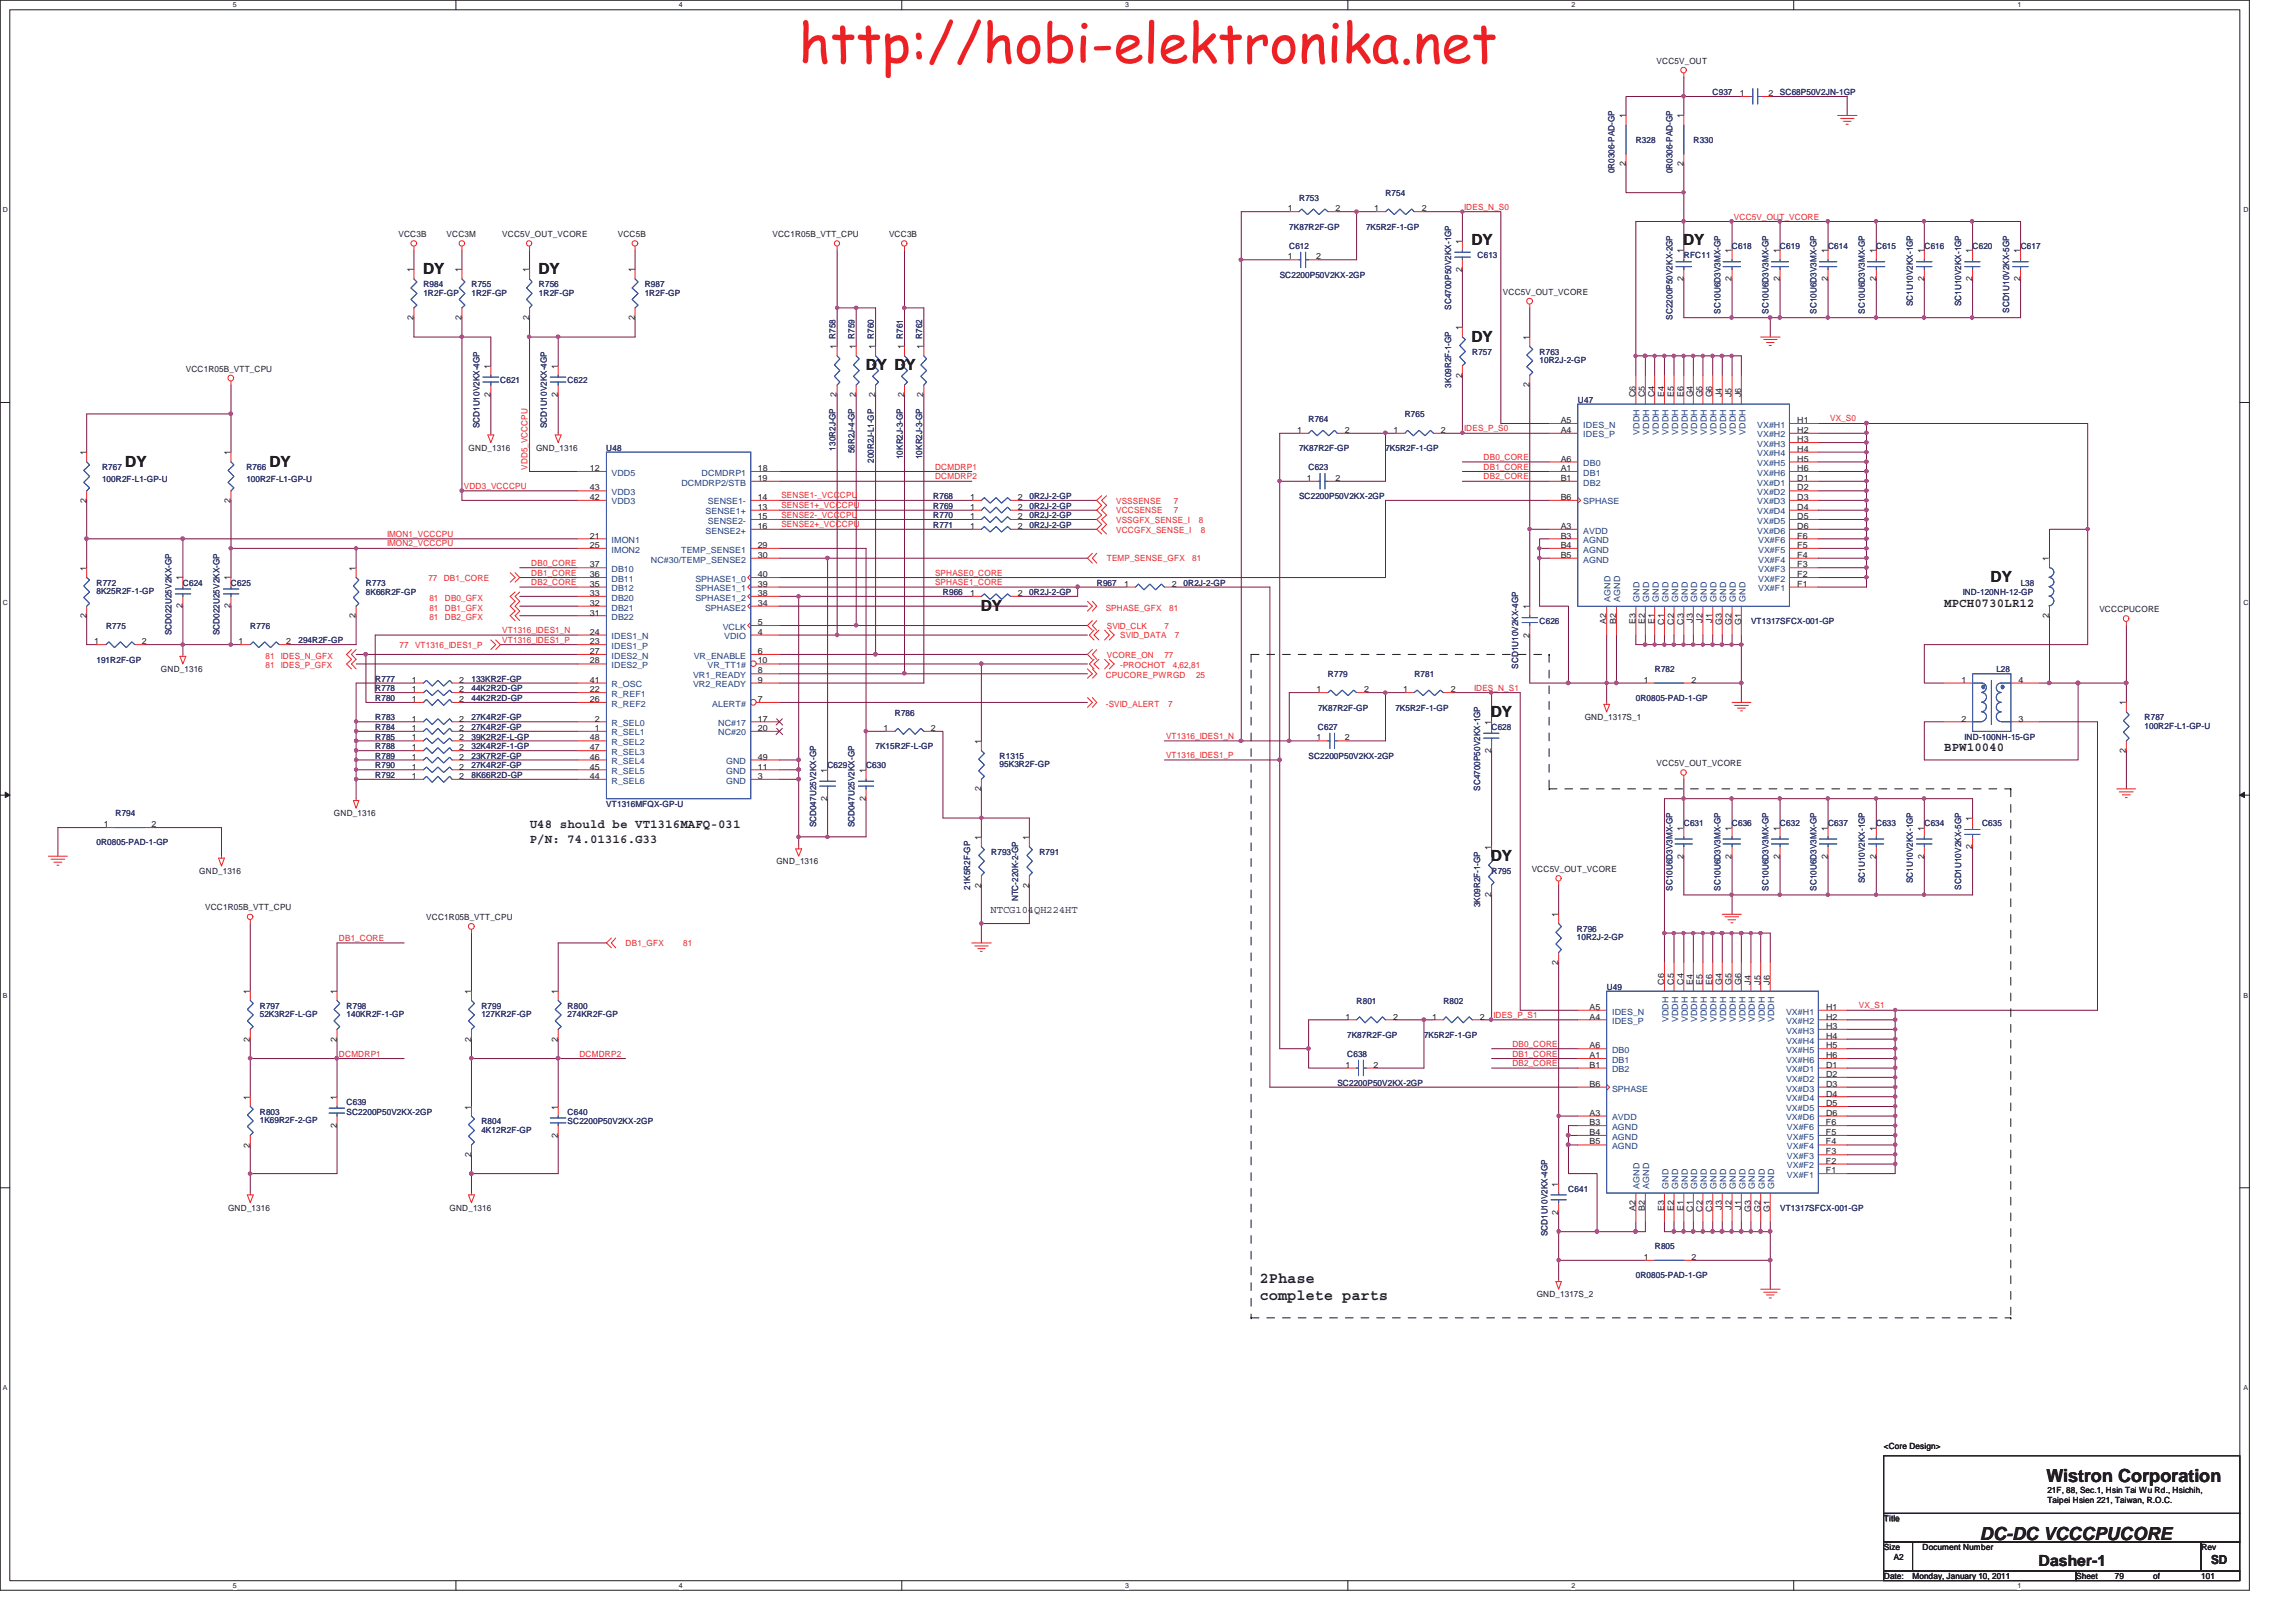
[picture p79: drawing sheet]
<svg xmlns="http://www.w3.org/2000/svg" width="297mm" height="210mm" viewBox="0 0 297 210" stroke-linecap="round" stroke-linejoin="round" font-family="sans-serif">
<defs><g id="words">
<text font-size="7.1" fill="#ed2024" x="103.3" y="8.1">http://hobi-elektronika.net</text>
<g font-size="2.3" fill="#231f20">
<text x="264.8" y="191.7">Wistron Corporation</text>
<text x="256.2" y="199.2">DC-DC VCCCPUCORE</text>
</g>
<g font-size="2" fill="#231f20">
<text x="54.8" y="35.5">DY</text>
<text x="69.7" y="35.5">DY</text>
<text x="190.4" y="31.7">DY</text>
<text x="217.7" y="31.7">DY</text>
<text x="112" y="47.9">DY DY</text>
<text x="190.4" y="44.2">DY</text>
<text x="16.2" y="60.4">DY</text>
<text x="34.9" y="60.4">DY</text>
<text x="257.5" y="75.3">DY</text>
<text x="126.9" y="79">DY</text>
<text x="192.9" y="92.7">DY</text>
<text x="192.9" y="111.4">DY</text>
<text x="163" y="166">2Phase</text>
<text x="163" y="168.2">complete parts</text>
<text x="263.7" y="202.6">Dasher-1</text>
</g>
<g font-size="1.6" fill="#231f20">
<text x="251.5" y="78.5">MPCH0730LR12</text>
<text x="251.5" y="97.2">BPW10040</text>
<text x="68.5" y="107.2">U48 should be VT1316MAFQ-031</text>
<text x="68.5" y="109">P/N: 74.01316.G33</text>
<text x="286" y="202.3">SD</text>
</g>
<text font-size="1.4" fill="#231f20" x="128.2" y="118.1">NTCG104QH224HT</text>
<g font-size="1.1" fill="#231f20">
<text x="214.3" y="8.3">VCC5V_OUT</text>
<text x="210.3" y="15.3" transform="rotate(-90 210.3 15.3)">1</text>
<text x="217.8" y="15.3" transform="rotate(-90 217.8 15.3)">1</text>
<text x="225.1" y="12.4">1</text>
<text x="228.8" y="12.4">2</text>
<text x="210.3" y="21.5" transform="rotate(-90 210.3 21.5)">2</text>
<text x="217.8" y="21.5" transform="rotate(-90 217.8 21.5)">2</text>
<text x="166.6" y="27.3">1</text>
<text x="172.8" y="27.3">2</text>
<text x="177.8" y="27.3">1</text>
<text x="183.9" y="27.3">2</text>
<text x="51.6" y="30.7">VCC3B</text>
<text x="53.5" y="35.2" transform="rotate(-90 53.5 35.2)">1</text>
<text x="57.8" y="30.7">VCC3M</text>
<text x="59.7" y="35.2" transform="rotate(-90 59.7 35.2)">1</text>
<text x="65" y="30.7">VCC5V_OUT_VCORE</text>
<text x="68.4" y="35.2" transform="rotate(-90 68.4 35.2)">1</text>
<text x="79.9" y="30.7">VCC5B</text>
<text x="82.1" y="35.2" transform="rotate(-90 82.1 35.2)">1</text>
<text x="99.9" y="30.7">VCC1R05B_VTT_CPU</text>
<text x="115" y="30.7">VCC3B</text>
<text x="166.6" y="33.6">1</text>
<text x="170.3" y="33.6">2</text>
<text x="189.2" y="35.1" transform="rotate(-90 189.2 35.1)">2</text>
<text x="189.2" y="31.5" transform="rotate(-90 189.2 31.5)">1</text>
<text x="217.8" y="32.7" transform="rotate(-90 217.8 32.7)">1</text>
<text x="224" y="32.7" transform="rotate(-90 224 32.7)">1</text>
<text x="230.3" y="32.7" transform="rotate(-90 230.3 32.7)">1</text>
<text x="236.5" y="32.7" transform="rotate(-90 236.5 32.7)">1</text>
<text x="242.7" y="32.7" transform="rotate(-90 242.7 32.7)">1</text>
<text x="248.9" y="32.7" transform="rotate(-90 248.9 32.7)">1</text>
<text x="255.1" y="32.7" transform="rotate(-90 255.1 32.7)">1</text>
<text x="261.4" y="32.7" transform="rotate(-90 261.4 32.7)">1</text>
<text x="53.5" y="41.4" transform="rotate(-90 53.5 41.4)">2</text>
<text x="59.7" y="41.4" transform="rotate(-90 59.7 41.4)">2</text>
<text x="68.4" y="41.4" transform="rotate(-90 68.4 41.4)">2</text>
<text x="82.1" y="41.4" transform="rotate(-90 82.1 41.4)">2</text>
<text x="194.4" y="38.2">VCC5V_OUT_VCORE</text>
<text x="217.8" y="36.4" transform="rotate(-90 217.8 36.4)">2</text>
<text x="224" y="36.4" transform="rotate(-90 224 36.4)">2</text>
<text x="230.3" y="36.4" transform="rotate(-90 230.3 36.4)">2</text>
<text x="236.5" y="36.4" transform="rotate(-90 236.5 36.4)">2</text>
<text x="242.7" y="36.4" transform="rotate(-90 242.7 36.4)">2</text>
<text x="248.9" y="36.4" transform="rotate(-90 248.9 36.4)">2</text>
<text x="255.1" y="36.4" transform="rotate(-90 255.1 36.4)">2</text>
<text x="261.4" y="36.4" transform="rotate(-90 261.4 36.4)">2</text>
<text x="63.5" y="47.7" transform="rotate(-90 63.5 47.7)">1</text>
<text x="72.2" y="47.7" transform="rotate(-90 72.2 47.7)">1</text>
<text x="108.2" y="45.2" transform="rotate(-90 108.2 45.2)">1 R758</text>
<text x="110.7" y="45.2" transform="rotate(-90 110.7 45.2)">1 R759</text>
<text x="113.2" y="45.2" transform="rotate(-90 113.2 45.2)">1 R760</text>
<text x="117" y="45.2" transform="rotate(-90 117 45.2)">1 R761</text>
<text x="119.5" y="45.2" transform="rotate(-90 119.5 45.2)">1 R762</text>
<text x="189.2" y="42.7" transform="rotate(-90 189.2 42.7)">1</text>
<text x="197.9" y="44" transform="rotate(-90 197.9 44)">1</text>
<text x="24" y="48.1">VCC1R05B_VTT_CPU</text>
<text x="63.5" y="51.4" transform="rotate(-90 63.5 51.4)">2</text>
<text x="72.2" y="51.4" transform="rotate(-90 72.2 51.4)">2</text>
<text x="108.2" y="51.4" transform="rotate(-90 108.2 51.4)">2</text>
<text x="110.7" y="51.4" transform="rotate(-90 110.7 51.4)">2</text>
<text x="113.2" y="51.4" transform="rotate(-90 113.2 51.4)">2</text>
<text x="117" y="51.4" transform="rotate(-90 117 51.4)">2</text>
<text x="119.5" y="51.4" transform="rotate(-90 119.5 51.4)">2</text>
<text x="189.2" y="48.9" transform="rotate(-90 189.2 48.9)">2</text>
<text x="197.9" y="50.1" transform="rotate(-90 197.9 50.1)">2</text>
<text x="211.6" y="51.4" transform="rotate(-90 211.6 51.4)">C6</text>
<text x="212.8" y="51.4" transform="rotate(-90 212.8 51.4)">C5</text>
<text x="214" y="51.4" transform="rotate(-90 214 51.4)">C4</text>
<text x="215.3" y="51.4" transform="rotate(-90 215.3 51.4)">E4</text>
<text x="216.5" y="51.4" transform="rotate(-90 216.5 51.4)">E5</text>
<text x="217.8" y="51.4" transform="rotate(-90 217.8 51.4)">E6</text>
<text x="219" y="51.4" transform="rotate(-90 219 51.4)">G4</text>
<text x="220.3" y="51.4" transform="rotate(-90 220.3 51.4)">G5</text>
<text x="221.5" y="51.4" transform="rotate(-90 221.5 51.4)">G6</text>
<text x="222.8" y="51.4" transform="rotate(-90 222.8 51.4)">J4</text>
<text x="224" y="51.4" transform="rotate(-90 224 51.4)">J5</text>
<text x="225.3" y="51.4" transform="rotate(-90 225.3 51.4)">J6</text>
<text x="11.2" y="58.9" transform="rotate(-90 11.2 58.9)">1</text>
<text x="29.8" y="58.9" transform="rotate(-90 29.8 58.9)">1</text>
<text x="60.6" y="58.3">GND_1316</text>
<text x="69.3" y="58.3">GND_1316</text>
<text x="167.8" y="56">1</text>
<text x="174" y="56">2</text>
<text x="180.3" y="56">1</text>
<text x="186.4" y="56">2</text>
<text x="201.9" y="56">A4</text>
<text x="201.9" y="54.7">A5</text>
<text x="201.9" y="59.7">A6</text>
<text x="232.5" y="54.7">H1</text>
<text x="232.5" y="56">H2</text>
<text x="232.5" y="57.2">H3</text>
<text x="232.5" y="58.5">H4</text>
<text x="232.5" y="59.7">H5</text>
<text x="11.2" y="65.1" transform="rotate(-90 11.2 65.1)">2</text>
<text x="29.8" y="65.1" transform="rotate(-90 29.8 65.1)">2</text>
<text x="76.3" y="61">12</text>
<text x="76.3" y="63.4">43</text>
<text x="76.3" y="64.7">42</text>
<text x="98" y="62.2">19</text>
<text x="98" y="65.9">13</text>
<text x="98" y="64.7">14</text>
<text x="98.1" y="61">18</text>
<text x="125.5" y="64.7">1</text>
<text x="125.5" y="65.9">1</text>
<text x="131.7" y="64.7">2</text>
<text x="131.7" y="65.9">2</text>
<text x="169.1" y="62.2">1</text>
<text x="172.8" y="62.2">2</text>
<text x="201.9" y="61">A1</text>
<text x="201.9" y="62.2">B1</text>
<text x="201.9" y="64.7">B6</text>
<text x="232.5" y="62.2">D1</text>
<text x="232.5" y="63.4">D2</text>
<text x="232.5" y="64.7">D3</text>
<text x="232.5" y="65.9">D4</text>
<text x="232.5" y="61">H6</text>
<text x="76.3" y="69.7">21</text>
<text x="76.3" y="70.9">25</text>
<text x="98" y="68.4">16</text>
<text x="98" y="67.2">15</text>
<text x="98" y="70.9">29</text>
<text x="125.5" y="68.4">1</text>
<text x="125.5" y="67.2">1</text>
<text x="131.7" y="68.4">2</text>
<text x="131.7" y="67.2">2</text>
<text x="201.9" y="68.4">A3</text>
<text x="201.9" y="69.7">B3</text>
<text x="201.9" y="70.9">B4</text>
<text x="232.5" y="70.9">F5</text>
<text x="232.5" y="69.7">F6</text>
<text x="232.5" y="67.2">D5</text>
<text x="232.5" y="68.4">D6</text>
<text x="11.2" y="73.8" transform="rotate(-90 11.2 73.8)">1</text>
<text x="23.6" y="75.1" transform="rotate(-90 23.6 75.1)">1</text>
<text x="29.8" y="75.1" transform="rotate(-90 29.8 75.1)">1</text>
<text x="46" y="73.8" transform="rotate(-90 46 73.8)">1</text>
<text x="76.3" y="73.4">37</text>
<text x="76.3" y="74.7">36</text>
<text x="76.3" y="75.9">35</text>
<text x="76.3" y="77.1">33</text>
<text x="98.1" y="77.1">38</text>
<text x="98.1" y="75.9">39</text>
<text x="98.1" y="74.7">40</text>
<text x="98.1" y="72.2">30</text>
<text x="125.5" y="77.1">1</text>
<text x="131.7" y="77.1">2</text>
<text x="145.4" y="75.9">1</text>
<text x="151.6" y="75.9">2</text>
<text x="201.9" y="72.2">B5</text>
<text x="232.5" y="75.9">F1</text>
<text x="232.5" y="74.7">F2</text>
<text x="232.5" y="73.4">F3</text>
<text x="232.5" y="72.2">F4</text>
<text x="265.1" y="72.6" transform="rotate(-90 265.1 72.6)">1</text>
<text x="11.2" y="80" transform="rotate(-90 11.2 80)">2</text>
<text x="12.2" y="83.4">1</text>
<text x="18.3" y="83.4">2</text>
<text x="23.6" y="78.7" transform="rotate(-90 23.6 78.7)">2</text>
<text x="29.8" y="78.7" transform="rotate(-90 29.8 78.7)">2</text>
<text x="30.9" y="83.4">1</text>
<text x="37" y="83.4">2</text>
<text x="46" y="80" transform="rotate(-90 46 80)">2</text>
<text x="76.3" y="78.4">32</text>
<text x="76.3" y="79.6">31</text>
<text x="76.3" y="82.1">24</text>
<text x="76.3" y="83.3">23</text>
<text x="98" y="78.4">34</text>
<text x="98" y="80.9">5</text>
<text x="98.1" y="82.1">4</text>
<text x="197.9" y="82.5" transform="rotate(-90 197.9 82.5)">2</text>
<text x="197.9" y="78.8" transform="rotate(-90 197.9 78.8)">1</text>
<text x="207.8" y="80.7" transform="rotate(-90 207.8 80.7)">A2</text>
<text x="209.1" y="80.7" transform="rotate(-90 209.1 80.7)">B2</text>
<text x="211.6" y="80.7" transform="rotate(-90 211.6 80.7)">E3</text>
<text x="212.8" y="80.7" transform="rotate(-90 212.8 80.7)">E2</text>
<text x="214" y="80.7" transform="rotate(-90 214 80.7)">E1</text>
<text x="215.3" y="80.8" transform="rotate(-90 215.3 80.8)">C1</text>
<text x="216.5" y="80.8" transform="rotate(-90 216.5 80.8)">C2</text>
<text x="217.8" y="80.8" transform="rotate(-90 217.8 80.8)">C3</text>
<text x="219" y="80.6" transform="rotate(-90 219 80.6)">J3</text>
<text x="220.3" y="80.6" transform="rotate(-90 220.3 80.6)">J2</text>
<text x="221.5" y="80.6" transform="rotate(-90 221.5 80.6)">J1</text>
<text x="222.8" y="80.9" transform="rotate(-90 222.8 80.9)">G3</text>
<text x="224" y="80.9" transform="rotate(-90 224 80.9)">G2</text>
<text x="225.3" y="80.9" transform="rotate(-90 225.3 80.9)">G1</text>
<text x="265.1" y="80" transform="rotate(-90 265.1 80)">2</text>
<text x="271.6" y="79.2">VCCCPUCORE</text>
<text x="20.8" y="87">GND_1316</text>
<text x="53.3" y="89.6">1</text>
<text x="53.3" y="88.3">1</text>
<text x="59.4" y="89.6">2</text>
<text x="59.4" y="88.3">2</text>
<text x="76.3" y="84.6">27</text>
<text x="76.3" y="85.8">28</text>
<text x="76.3" y="88.3">41</text>
<text x="76.3" y="89.6">22</text>
<text x="98" y="85.8">10</text>
<text x="98" y="84.6">6</text>
<text x="98.1" y="88.3">9</text>
<text x="98.1" y="87.1">8</text>
<text x="170.3" y="89.6">1</text>
<text x="176.5" y="89.6">2</text>
<text x="181.5" y="89.6">1</text>
<text x="187.7" y="89.6">2</text>
<text x="212.7" y="88.3">1</text>
<text x="218.8" y="88.3">2</text>
<text x="253.8" y="88.3">1</text>
<text x="261.1" y="88.3">4</text>
<text x="53.3" y="93.3">1</text>
<text x="53.3" y="94.6">1</text>
<text x="53.3" y="90.8">1</text>
<text x="53.3" y="95.8">1</text>
<text x="59.4" y="93.3">2</text>
<text x="59.4" y="94.6">2</text>
<text x="59.4" y="90.8">2</text>
<text x="59.4" y="95.8">2</text>
<text x="76.3" y="90.9">26</text>
<text x="76.3" y="95.8">48</text>
<text x="77" y="93.4">2</text>
<text x="77" y="94.6">1</text>
<text x="98" y="90.9">7</text>
<text x="98" y="93.4">17</text>
<text x="98" y="94.6">20</text>
<text x="114.3" y="94.6">1</text>
<text x="120.4" y="94.6">2</text>
<text x="170.3" y="95.8">1</text>
<text x="174" y="95.8">2</text>
<text x="192.9" y="93.8" transform="rotate(-90 192.9 93.8)">1</text>
<text x="205" y="93.2">GND_1317S_1</text>
<text x="253.8" y="93.3">2</text>
<text x="261.1" y="93.3">3</text>
<text x="275" y="91.3" transform="rotate(-90 275 91.3)">1</text>
<text x="53.3" y="100.8">1</text>
<text x="53.3" y="98.3">1</text>
<text x="53.3" y="99.6">1</text>
<text x="53.3" y="97.1">1</text>
<text x="59.4" y="100.8">2</text>
<text x="59.4" y="98.3">2</text>
<text x="59.4" y="99.6">2</text>
<text x="59.4" y="97.1">2</text>
<text x="76.3" y="97.1">47</text>
<text x="76.3" y="98.3">46</text>
<text x="76.3" y="99.6">45</text>
<text x="76.3" y="100.8">44</text>
<text x="98.1" y="100.8">3</text>
<text x="98.1" y="99.6">11</text>
<text x="98.1" y="98.3">49</text>
<text x="107" y="100" transform="rotate(-90 107 100)">1</text>
<text x="112" y="100" transform="rotate(-90 112 100)">1</text>
<text x="126.9" y="96.3" transform="rotate(-90 126.9 96.3)">1</text>
<text x="192.9" y="97.4" transform="rotate(-90 192.9 97.4)">2</text>
<text x="214.3" y="99.1">VCC5V_OUT_VCORE</text>
<text x="275" y="97.4" transform="rotate(-90 275 97.4)">2</text>
<text x="13.4" y="107">1</text>
<text x="19.6" y="107">2</text>
<text x="43.2" y="105.6">GND_1316</text>
<text x="107" y="103.6" transform="rotate(-90 107 103.6)">2</text>
<text x="112" y="103.6" transform="rotate(-90 112 103.6)">2</text>
<text x="126.9" y="102.4" transform="rotate(-90 126.9 102.4)">2</text>
<text x="217.8" y="107.5" transform="rotate(-90 217.8 107.5)">1</text>
<text x="224" y="107.5" transform="rotate(-90 224 107.5)">1</text>
<text x="230.3" y="107.5" transform="rotate(-90 230.3 107.5)">1</text>
<text x="236.5" y="107.5" transform="rotate(-90 236.5 107.5)">1</text>
<text x="242.7" y="107.5" transform="rotate(-90 242.7 107.5)">1</text>
<text x="248.9" y="107.5" transform="rotate(-90 248.9 107.5)">1</text>
<text x="255.1" y="106.2" transform="rotate(-90 255.1 106.2)">1</text>
<text x="25.8" y="113.1">GND_1316</text>
<text x="100.5" y="111.8">GND_1316</text>
<text x="126.9" y="108.7" transform="rotate(-90 126.9 108.7)">1</text>
<text x="133.1" y="108.7" transform="rotate(-90 133.1 108.7)">1</text>
<text x="192.9" y="109.9" transform="rotate(-90 192.9 109.9)">1</text>
<text x="198.2" y="112.9">VCC5V_OUT_VCORE</text>
<text x="217.8" y="111.1" transform="rotate(-90 217.8 111.1)">2</text>
<text x="224" y="111.1" transform="rotate(-90 224 111.1)">2</text>
<text x="230.3" y="111.1" transform="rotate(-90 230.3 111.1)">2</text>
<text x="236.5" y="111.1" transform="rotate(-90 236.5 111.1)">2</text>
<text x="242.7" y="111.1" transform="rotate(-90 242.7 111.1)">2</text>
<text x="248.9" y="111.1" transform="rotate(-90 248.9 111.1)">2</text>
<text x="255.1" y="109.9" transform="rotate(-90 255.1 109.9)">2</text>
<text x="26.5" y="117.8">VCC1R05B_VTT_CPU</text>
<text x="55.1" y="119.1">VCC1R05B_VTT_CPU</text>
<text x="126.9" y="114.9" transform="rotate(-90 126.9 114.9)">2</text>
<text x="133.1" y="114.9" transform="rotate(-90 133.1 114.9)">2</text>
<text x="192.9" y="116.1" transform="rotate(-90 192.9 116.1)">2</text>
<text x="201.6" y="118.7" transform="rotate(-90 201.6 118.7)">1</text>
<text x="201.6" y="124.8" transform="rotate(-90 201.6 124.8)">2</text>
<text x="32.3" y="128.6" transform="rotate(-90 32.3 128.6)">1</text>
<text x="43.6" y="128.6" transform="rotate(-90 43.6 128.6)">1</text>
<text x="61" y="128.6" transform="rotate(-90 61 128.6)">1</text>
<text x="72.2" y="128.6" transform="rotate(-90 72.2 128.6)">1</text>
<text x="174.1" y="131.9">1</text>
<text x="180.2" y="131.9">2</text>
<text x="185.3" y="131.9">1</text>
<text x="191.4" y="131.9">2</text>
<text x="205.6" y="131.9">A4</text>
<text x="205.6" y="130.7">A5</text>
<text x="215.3" y="127.4" transform="rotate(-90 215.3 127.4)">C6</text>
<text x="216.5" y="127.4" transform="rotate(-90 216.5 127.4)">C5</text>
<text x="217.8" y="127.4" transform="rotate(-90 217.8 127.4)">C4</text>
<text x="219" y="127.4" transform="rotate(-90 219 127.4)">E4</text>
<text x="220.3" y="127.4" transform="rotate(-90 220.3 127.4)">E5</text>
<text x="221.5" y="127.4" transform="rotate(-90 221.5 127.4)">E6</text>
<text x="222.8" y="127.4" transform="rotate(-90 222.8 127.4)">G4</text>
<text x="224" y="127.4" transform="rotate(-90 224 127.4)">G5</text>
<text x="225.3" y="127.4" transform="rotate(-90 225.3 127.4)">G6</text>
<text x="226.5" y="127.4" transform="rotate(-90 226.5 127.4)">J4</text>
<text x="227.8" y="127.4" transform="rotate(-90 227.8 127.4)">J5</text>
<text x="229" y="127.4" transform="rotate(-90 229 127.4)">J6</text>
<text x="236.2" y="130.7">H1</text>
<text x="236.2" y="131.9">H2</text>
<text x="32.3" y="134.8" transform="rotate(-90 32.3 134.8)">2</text>
<text x="43.6" y="134.8" transform="rotate(-90 43.6 134.8)">2</text>
<text x="61" y="134.8" transform="rotate(-90 61 134.8)">2</text>
<text x="72.2" y="134.8" transform="rotate(-90 72.2 134.8)">2</text>
<text x="205.6" y="136.9">A1</text>
<text x="205.6" y="135.6">A6</text>
<text x="236.2" y="133.1">H3</text>
<text x="236.2" y="134.4">H4</text>
<text x="236.2" y="135.6">H5</text>
<text x="236.2" y="136.9">H6</text>
<text x="32.3" y="142.3" transform="rotate(-90 32.3 142.3)">1</text>
<text x="43.6" y="142.3" transform="rotate(-90 43.6 142.3)">1</text>
<text x="61" y="143.6" transform="rotate(-90 61 143.6)">1</text>
<text x="72.2" y="143.6" transform="rotate(-90 72.2 143.6)">1</text>
<text x="174.1" y="138.1">1</text>
<text x="177.7" y="138.1">2</text>
<text x="205.6" y="138.1">B1</text>
<text x="205.6" y="140.6">B6</text>
<text x="236.2" y="138.1">D1</text>
<text x="236.2" y="139.4">D2</text>
<text x="236.2" y="140.6">D3</text>
<text x="236.2" y="141.9">D4</text>
<text x="236.2" y="143.1">D5</text>
<text x="32.3" y="148.5" transform="rotate(-90 32.3 148.5)">2</text>
<text x="43.6" y="146" transform="rotate(-90 43.6 146)">2</text>
<text x="61" y="149.7" transform="rotate(-90 61 149.7)">2</text>
<text x="72.2" y="147.2" transform="rotate(-90 72.2 147.2)">2</text>
<text x="205.6" y="144.4">A3</text>
<text x="205.6" y="145.6">B3</text>
<text x="205.6" y="146.8">B4</text>
<text x="205.6" y="148.1">B5</text>
<text x="236.2" y="149.3">F3</text>
<text x="236.2" y="148.1">F4</text>
<text x="236.2" y="146.8">F5</text>
<text x="236.2" y="145.6">F6</text>
<text x="236.2" y="144.4">D6</text>
<text x="201.6" y="153.5" transform="rotate(-90 201.6 153.5)">1</text>
<text x="236.2" y="151.8">F1</text>
<text x="236.2" y="150.6">F2</text>
<text x="29.5" y="156.7">GND_1316</text>
<text x="58.2" y="156.7">GND_1316</text>
<text x="201.6" y="157.2" transform="rotate(-90 201.6 157.2)">2</text>
<text x="211.6" y="156.7" transform="rotate(-90 211.6 156.7)">A2</text>
<text x="212.8" y="156.7" transform="rotate(-90 212.8 156.7)">B2</text>
<text x="215.3" y="156.7" transform="rotate(-90 215.3 156.7)">E3</text>
<text x="216.5" y="156.7" transform="rotate(-90 216.5 156.7)">E2</text>
<text x="217.8" y="156.7" transform="rotate(-90 217.8 156.7)">E1</text>
<text x="219" y="156.8" transform="rotate(-90 219 156.8)">C1</text>
<text x="220.3" y="156.8" transform="rotate(-90 220.3 156.8)">C2</text>
<text x="221.5" y="156.8" transform="rotate(-90 221.5 156.8)">C3</text>
<text x="222.8" y="156.5" transform="rotate(-90 222.8 156.5)">J3</text>
<text x="224" y="156.5" transform="rotate(-90 224 156.5)">J2</text>
<text x="225.3" y="156.5" transform="rotate(-90 225.3 156.5)">J1</text>
<text x="226.5" y="156.8" transform="rotate(-90 226.5 156.8)">G3</text>
<text x="227.8" y="156.8" transform="rotate(-90 227.8 156.8)">G2</text>
<text x="229" y="156.8" transform="rotate(-90 229 156.8)">G1</text>
<text x="198.8" y="167.9">GND_1317S_2</text>
<text x="212.7" y="163">1</text>
<text x="218.8" y="163">2</text>
<text x="243.7" y="187.5">&lt;Core Design&gt;</text>
<text x="243.7" y="196.8">Title</text>
<text x="264.9" y="193.1">21F, 88, Sec.1, Hsin Tai Wu Rd., Hsichih,</text>
<text x="264.9" y="194.5">Taipei Hsien 221, Taiwan, R.O.C.</text>
<text x="243.7" y="200.6">Size</text>
<text x="245" y="201.8">A2</text>
<text x="248.7" y="200.6">Document Number</text>
<text x="284.8" y="200.6">Rev</text>
<text x="243.7" y="204.3">Date:</text>
<text x="247.4" y="204.3">Monday, January 10, 2011</text>
<text x="268.6" y="204.3">Sheet</text>
<text x="273.6" y="204.3">79</text>
<text x="278.6" y="204.3">of</text>
<text x="284.8" y="204.3">101</text>
</g>
<g font-size="1.1" fill="#2d2d72">
<text x="221.6" y="12.3">C937</text>
<text x="230.3" y="12.3">SC68P50V2JN-1GP</text>
<text x="208.9" y="22.4" transform="rotate(-90 208.9 22.4)">0R0306-PAD-GP</text>
<text x="211.6" y="18.5">R328</text>
<text x="216.4" y="22.4" transform="rotate(-90 216.4 22.4)">0R0306-PAD-GP</text>
<text x="219.1" y="18.5">R330</text>
<text x="166.8" y="29.7">7K87R2F-GP</text>
<text x="168.1" y="26">R753</text>
<text x="176.7" y="29.7">7K5R2F-1-GP</text>
<text x="179.2" y="25.4">R754</text>
<text x="165.6" y="35.9">SC2200P50V2KX-2GP</text>
<text x="166.8" y="32.2">C612</text>
<text x="191.2" y="33.4">C613</text>
<text x="217.8" y="33.4">RFC11</text>
<text x="224.1" y="32.2">C618</text>
<text x="230.3" y="32.2">C619</text>
<text x="236.5" y="32.2">C614</text>
<text x="242.7" y="32.2">C615</text>
<text x="249" y="32.2">C616</text>
<text x="255.2" y="32.2">C620</text>
<text x="261.4" y="32.2">C617</text>
<text x="54.8" y="37.2">R984</text>
<text x="54.8" y="38.3">1R2F-GP</text>
<text x="61" y="37.2">R755</text>
<text x="61" y="38.3">1R2F-GP</text>
<text x="69.7" y="37.2">R756</text>
<text x="69.7" y="38.3">1R2F-GP</text>
<text x="83.4" y="37.2">R987</text>
<text x="83.4" y="38.3">1R2F-GP</text>
<text x="187.7" y="40.1" transform="rotate(-90 187.7 40.1)">SC4700P50V2KX-1GP</text>
<text x="216.4" y="41.4" transform="rotate(-90 216.4 41.4)">SC2200P50V2KX-2GP</text>
<text x="222.6" y="40.6" transform="rotate(-90 222.6 40.6)">SC10U6D3V3MX-GP</text>
<text x="228.8" y="40.6" transform="rotate(-90 228.8 40.6)">SC10U6D3V3MX-GP</text>
<text x="235" y="40.6" transform="rotate(-90 235 40.6)">SC10U6D3V3MX-GP</text>
<text x="241.3" y="40.6" transform="rotate(-90 241.3 40.6)">SC10U6D3V3MX-GP</text>
<text x="247.5" y="39.6" transform="rotate(-90 247.5 39.6)">SC1U10V2KX-1GP</text>
<text x="253.7" y="39.6" transform="rotate(-90 253.7 39.6)">SC1U10V2KX-1GP</text>
<text x="259.9" y="40.5" transform="rotate(-90 259.9 40.5)">SCD1U10V2KX-5GP</text>
<text x="190.5" y="45.9">R757</text>
<text x="199.2" y="45.9">R763</text>
<text x="199.2" y="47">10R2J-2-GP</text>
<text x="64.7" y="49.6">C621</text>
<text x="73.4" y="49.6">C622</text>
<text x="181.7" y="54">R765</text>
<text x="187.7" y="50.1" transform="rotate(-90 187.7 50.1)">3K09R2F-1-GP</text>
<text x="204.1" y="52.1">U47</text>
<text x="62" y="55.4" transform="rotate(-90 62 55.4)">SCD1U10V2KX-4GP</text>
<text x="70.7" y="55.4" transform="rotate(-90 70.7 55.4)">SCD1U10V2KX-4GP</text>
<text x="78.4" y="58.3">U48</text>
<text x="108.1" y="58.3" transform="rotate(-90 108.1 58.3)">130R2J-GP</text>
<text x="110.6" y="58.6" transform="rotate(-90 110.6 58.6)">56R2J-4-GP</text>
<text x="113.1" y="59.9" transform="rotate(-90 113.1 59.9)">200R2J-L1-GP</text>
<text x="116.8" y="59.4" transform="rotate(-90 116.8 59.4)">10KR2J-3-GP</text>
<text x="119.3" y="59.4" transform="rotate(-90 119.3 59.4)">10KR2J-3-GP</text>
<text x="168.1" y="58.3">7K87R2F-GP</text>
<text x="169.3" y="54.6">R764</text>
<text x="179.2" y="58.3">7K5R2F-1-GP</text>
<text x="13.2" y="60.8">R767</text>
<text x="13.2" y="62.3">100R2F-L1-GP-U</text>
<text x="31.9" y="60.8">R766</text>
<text x="31.9" y="62.3">100R2F-L1-GP-U</text>
<text x="120.7" y="64.6">R768</text>
<text x="120.7" y="65.8">R769</text>
<text x="133.2" y="64.6">0R2J-2-GP</text>
<text x="133.2" y="65.8">0R2J-2-GP</text>
<text x="168.1" y="64.5">SC2200P50V2KX-2GP</text>
<text x="169.3" y="60.8">C623</text>
<text x="120.7" y="68.3">R771</text>
<text x="120.7" y="67.1">R770</text>
<text x="133.2" y="68.3">0R2J-2-GP</text>
<text x="133.2" y="67.1">0R2J-2-GP</text>
<text x="12.5" y="75.8">R772</text>
<text x="12.5" y="76.9">8K25R2F-1-GP</text>
<text x="23.7" y="75.8">C624</text>
<text x="29.9" y="75.8">C625</text>
<text x="47.3" y="75.8">R773</text>
<text x="47.3" y="77">8K66R2F-GP</text>
<text x="122" y="77">R966</text>
<text x="133.2" y="77">0R2J-2-GP</text>
<text x="141.9" y="75.8">R967</text>
<text x="153.1" y="75.8">0R2J-2-GP</text>
<text x="253.9" y="77">IND-120NH-12-GP</text>
<text x="261.4" y="75.8">L38</text>
<text x="13.7" y="81.4">R775</text>
<text x="22.2" y="82.2" transform="rotate(-90 22.2 82.2)">SCD022U25V2KX-GP</text>
<text x="28.4" y="82.2" transform="rotate(-90 28.4 82.2)">SCD022U25V2KX-GP</text>
<text x="32.4" y="81.4">R776</text>
<text x="38.6" y="83.2">294R2F-GP</text>
<text x="199.2" y="80.7">C626</text>
<text x="226.5" y="80.7">VT1317SFCX-001-GP</text>
<text x="12.5" y="85.7">191R2F-GP</text>
<text x="48.6" y="89.4">R778</text>
<text x="48.6" y="88.2">R777</text>
<text x="61" y="89.4">44K2R2D-GP</text>
<text x="61" y="88.2">133KR2F-GP</text>
<text x="171.8" y="87.6">R779</text>
<text x="183" y="87.6">R781</text>
<text x="196.4" y="86.5" transform="rotate(-90 196.4 86.5)">SCD1U10V2KX-4GP</text>
<text x="214.1" y="87">R782</text>
<text x="258.3" y="87">L28</text>
<text x="48.6" y="93.2">R783</text>
<text x="48.6" y="94.4">R784</text>
<text x="48.6" y="90.7">R780</text>
<text x="48.6" y="95.7">R785</text>
<text x="61" y="93.2">27K4R2F-GP</text>
<text x="61" y="94.4">27K4R2F-GP</text>
<text x="61" y="90.7">44K2R2D-GP</text>
<text x="61" y="95.7">39K2R2F-L-GP</text>
<text x="115.8" y="92.6">R786</text>
<text x="170.5" y="94.4">C627</text>
<text x="170.5" y="92">7K87R2F-GP</text>
<text x="180.5" y="92">7K5R2F-1-GP</text>
<text x="193" y="94.4">C628</text>
<text x="211.6" y="90.7">0R0805-PAD-1-GP</text>
<text x="254.2" y="95.7">IND-100NH-15-GP</text>
<text x="277.4" y="93.2">R787</text>
<text x="277.4" y="94.3">100R2F-L1-GP-U</text>
<text x="48.6" y="100.7">R792</text>
<text x="48.6" y="98.2">R789</text>
<text x="48.6" y="99.4">R790</text>
<text x="48.6" y="96.9">R788</text>
<text x="61" y="100.7">8K66R2D-GP</text>
<text x="61" y="98.2">23K7R2F-GP</text>
<text x="61" y="99.4">27K4R2F-GP</text>
<text x="61" y="96.9">32K4R2F-1-GP</text>
<text x="107" y="99.4">C629</text>
<text x="112" y="99.4">C630</text>
<text x="113.3" y="96.9">7K15R2F-L-GP</text>
<text x="129.3" y="98.2">R1315</text>
<text x="129.3" y="99.3">95K3R2F-GP</text>
<text x="169.3" y="98.2">SC2200P50V2KX-2GP</text>
<text x="14.9" y="105.6">R794</text>
<text x="78.4" y="104.4">VT1316MFQX-GP-U</text>
<text x="105.6" y="107" transform="rotate(-90 105.6 107)">SCD047U25V2KX-GP</text>
<text x="110.6" y="107" transform="rotate(-90 110.6 107)">SCD047U25V2KX-GP</text>
<text x="191.5" y="102.3" transform="rotate(-90 191.5 102.3)">SC4700P50V2KX-1GP</text>
<text x="217.8" y="106.9">C631</text>
<text x="224.1" y="106.9">C636</text>
<text x="230.3" y="106.9">C632</text>
<text x="236.5" y="106.9">C637</text>
<text x="242.7" y="106.9">C633</text>
<text x="249" y="106.9">C634</text>
<text x="256.4" y="106.9">C635</text>
<text x="12.5" y="109.4">0R0805-PAD-1-GP</text>
<text x="128.2" y="110.6">R793</text>
<text x="134.5" y="110.6">R791</text>
<text x="193" y="113.1">R795</text>
<text x="125.5" y="115.1" transform="rotate(-90 125.5 115.1)">21K5R2F-GP</text>
<text x="131.7" y="116.6" transform="rotate(-90 131.7 116.6)">NTC-220K-2-GP</text>
<text x="191.5" y="117.4" transform="rotate(-90 191.5 117.4)">3K09R2F-1-GP</text>
<text x="216.4" y="115.3" transform="rotate(-90 216.4 115.3)">SC10U6D3V3MX-GP</text>
<text x="222.6" y="115.3" transform="rotate(-90 222.6 115.3)">SC10U6D3V3MX-GP</text>
<text x="228.8" y="115.3" transform="rotate(-90 228.8 115.3)">SC10U6D3V3MX-GP</text>
<text x="235" y="115.3" transform="rotate(-90 235 115.3)">SC10U6D3V3MX-GP</text>
<text x="241.3" y="114.3" transform="rotate(-90 241.3 114.3)">SC1U10V2KX-1GP</text>
<text x="247.5" y="114.3" transform="rotate(-90 247.5 114.3)">SC1U10V2KX-1GP</text>
<text x="253.7" y="115.1" transform="rotate(-90 253.7 115.1)">SCD1U10V2KX-5GP</text>
<text x="204" y="120.5">R796</text>
<text x="204" y="121.6">10R2J-2-GP</text>
<text x="33.6" y="130.5">R797</text>
<text x="33.6" y="131.6">52K3R2F-L-GP</text>
<text x="44.8" y="130.5">R798</text>
<text x="44.8" y="131.6">140KR2F-1-GP</text>
<text x="62.3" y="130.5">R799</text>
<text x="62.3" y="131.6">127KR2F-GP</text>
<text x="73.4" y="130.5">R800</text>
<text x="73.4" y="131.6">274KR2F-GP</text>
<text x="175.5" y="129.9">R801</text>
<text x="186.7" y="129.9">R802</text>
<text x="207.9" y="128">U49</text>
<text x="174.3" y="134.2">7K87R2F-GP</text>
<text x="174.3" y="136.7">C638</text>
<text x="184.2" y="134.2">7K5R2F-1-GP</text>
<text x="44.8" y="142.9">C639</text>
<text x="173" y="140.5">SC2200P50V2KX-2GP</text>
<text x="33.6" y="144.2">R803</text>
<text x="33.6" y="145.3">1K69R2F-2-GP</text>
<text x="44.8" y="144.2">SC2200P50V2KX-2GP</text>
<text x="62.3" y="145.5">R804</text>
<text x="62.3" y="146.6">4K12R2F-GP</text>
<text x="73.4" y="144.2">C640</text>
<text x="73.4" y="145.4">SC2200P50V2KX-2GP</text>
<text x="202.9" y="154.2">C641</text>
<text x="200.2" y="160" transform="rotate(-90 200.2 160)">SCD1U10V2KX-4GP</text>
<text x="214.1" y="161.6">R805</text>
<text x="230.3" y="156.7">VT1317SFCX-001-GP</text>
<text x="211.6" y="165.3">0R0805-PAD-1-GP</text>
</g>
<g font-size="1.1" fill="#ec2426">
<text x="189.4" y="27.1">IDES_N_S0</text>
<text x="224.3" y="28.4">VCC5V_OUT_VCORE</text>
<text x="189.4" y="55.8">IDES_P_S0</text>
<text x="191.9" y="59.5">DB0_CORE</text>
<text x="236.8" y="54.5">VX_S0</text>
<text x="60" y="63.3">VDD3_VCCCPU</text>
<text x="68.2" y="60.8" transform="rotate(-90 68.2 60.8)">VDD5_VCCCPU</text>
<text x="101.1" y="64.5">SENSE1-_VCCCPU</text>
<text x="101.1" y="65.7">SENSE1+_VCCCPU</text>
<text x="121" y="60.8">DCMDRP1</text>
<text x="121" y="62">DCMDRP2</text>
<text x="144.4" y="65.2">VSSSENSE</text>
<text x="151.9" y="65.2">7</text>
<text x="191.9" y="60.8">DB1_CORE</text>
<text x="191.9" y="62">DB2_CORE</text>
<text x="50.1" y="69.5">IMON1_VCCCPU</text>
<text x="50.1" y="70.7">IMON2_VCCCPU</text>
<text x="101.1" y="67">SENSE2-_VCCCPU</text>
<text x="101.1" y="68.2">SENSE2+_VCCCPU</text>
<text x="144.4" y="66.4">VCCSENSE</text>
<text x="144.4" y="67.7">VSSGFX_SENSE_I</text>
<text x="144.4" y="68.9">VCCGFX_SENSE_I</text>
<text x="151.9" y="66.4">7</text>
<text x="155.1" y="67.7">8</text>
<text x="155.4" y="68.9">8</text>
<text x="55.4" y="75.1">77</text>
<text x="55.6" y="77.8">81</text>
<text x="57.4" y="75.1">DB1_CORE</text>
<text x="57.5" y="77.8">DB0_GFX</text>
<text x="68.7" y="73.2">DB0_CORE</text>
<text x="68.7" y="74.5">DB1_CORE</text>
<text x="68.7" y="75.7">DB2_CORE</text>
<text x="121" y="74.5">SPHASE0_CORE</text>
<text x="121" y="75.7">SPHASE1_CORE</text>
<text x="143.2" y="72.6">TEMP_SENSE_GFX</text>
<text x="154.2" y="72.6">81</text>
<text x="51.7" y="83.9">77</text>
<text x="53.7" y="83.9">VT1316_IDES1_P</text>
<text x="55.6" y="80.2">81</text>
<text x="55.6" y="79">81</text>
<text x="57.5" y="80.2">DB2_GFX</text>
<text x="57.5" y="79">DB1_GFX</text>
<text x="65" y="83.2">VT1316_IDES1_P</text>
<text x="65" y="81.9">VT1316_IDES1_N</text>
<text x="143.1" y="79">SPHASE_GFX</text>
<text x="143.2" y="81.4">SVID_CLK</text>
<text x="144.9" y="82.6">SVID_DATA</text>
<text x="150.6" y="81.4">7</text>
<text x="151.3" y="79">81</text>
<text x="152" y="82.6">7</text>
<text x="34.4" y="85.2">81</text>
<text x="34.4" y="86.4">81</text>
<text x="36.3" y="85.2">IDES_N_GFX</text>
<text x="36.3" y="86.4">IDES_P_GFX</text>
<text x="143.1" y="87.7">CPUCORE_PWRGD</text>
<text x="143.2" y="85.1">VCORE_ON</text>
<text x="144.9" y="86.4">-PROCHOT</text>
<text x="150.6" y="85.1">77</text>
<text x="151.7" y="86.4">4,62,81</text>
<text x="154.7" y="87.7">25</text>
<text x="190.7" y="89.4">IDES_N_S1</text>
<text x="143.1" y="91.4">-SVID_ALERT</text>
<text x="150.9" y="95.6">VT1316_IDES1_N</text>
<text x="151.1" y="91.4">7</text>
<text x="150.9" y="98.1">VT1316_IDES1_P</text>
<text x="43.9" y="121.7">DB1_CORE</text>
<text x="80.9" y="122.4">DB1_GFX</text>
<text x="88.4" y="122.4">81</text>
<text x="193.2" y="131.7">IDES_P_S1</text>
<text x="240.5" y="130.5">VX_S1</text>
<text x="43.9" y="136.7">DCMDRP1</text>
<text x="75" y="136.7">DCMDRP2</text>
<text x="195.7" y="135.4">DB0_CORE</text>
<text x="195.7" y="136.7">DB1_CORE</text>
<text x="195.7" y="137.9">DB2_CORE</text>
</g>
<g font-size="1.1" fill="#1d437e">
<text x="204.8" y="56.6">IDES_P</text>
<text x="204.8" y="55.3">IDES_N</text>
<text x="212.1" y="56.2" transform="rotate(-90 212.1 56.2)">VDDH</text>
<text x="213.4" y="56.2" transform="rotate(-90 213.4 56.2)">VDDH</text>
<text x="214.6" y="56.2" transform="rotate(-90 214.6 56.2)">VDDH</text>
<text x="215.9" y="56.2" transform="rotate(-90 215.9 56.2)">VDDH</text>
<text x="217.1" y="56.2" transform="rotate(-90 217.1 56.2)">VDDH</text>
<text x="218.4" y="56.2" transform="rotate(-90 218.4 56.2)">VDDH</text>
<text x="219.6" y="56.2" transform="rotate(-90 219.6 56.2)">VDDH</text>
<text x="220.8" y="56.2" transform="rotate(-90 220.8 56.2)">VDDH</text>
<text x="222.1" y="56.2" transform="rotate(-90 222.1 56.2)">VDDH</text>
<text x="223.3" y="56.2" transform="rotate(-90 223.3 56.2)">VDDH</text>
<text x="224.6" y="56.2" transform="rotate(-90 224.6 56.2)">VDDH</text>
<text x="225.8" y="56.2" transform="rotate(-90 225.8 56.2)">VDDH</text>
<text x="227.3" y="55.3">VX#H1</text>
<text x="227.3" y="56.6">VX#H2</text>
<text x="227.3" y="57.8">VX#H3</text>
<text x="227.3" y="59.1">VX#H4</text>
<text x="79.1" y="61.6">VDD5</text>
<text x="79.1" y="64">VDD3</text>
<text x="79.1" y="65.3">VDD3</text>
<text x="88.2" y="62.8">DCMDRP2/STB</text>
<text x="90.8" y="61.6">DCMDRP1</text>
<text x="91.6" y="65.3">SENSE1-</text>
<text x="204.8" y="61.6">DB1</text>
<text x="204.8" y="60.3">DB0</text>
<text x="204.8" y="62.8">DB2</text>
<text x="204.8" y="65.3">SPHASE</text>
<text x="227.3" y="62.8">VX#D1</text>
<text x="227.3" y="64">VX#D2</text>
<text x="227.3" y="65.3">VX#D3</text>
<text x="227.3" y="60.3">VX#H5</text>
<text x="227.3" y="61.6">VX#H6</text>
<text x="79.1" y="70.3">IMON1</text>
<text x="79.1" y="71.5">IMON2</text>
<text x="88.1" y="71.5">TEMP_SENSE1</text>
<text x="91.3" y="69">SENSE2+</text>
<text x="91.3" y="66.5">SENSE1+</text>
<text x="91.6" y="67.8">SENSE2-</text>
<text x="204.8" y="69">AVDD</text>
<text x="204.8" y="70.3">AGND</text>
<text x="204.8" y="71.5">AGND</text>
<text x="227.3" y="66.5">VX#D4</text>
<text x="227.3" y="67.8">VX#D5</text>
<text x="227.3" y="69">VX#D6</text>
<text x="227.5" y="71.5">VX#F5</text>
<text x="227.5" y="70.3">VX#F6</text>
<text x="79.1" y="74">DB10</text>
<text x="79.1" y="75.3">DB11</text>
<text x="79.1" y="76.5">DB12</text>
<text x="79.1" y="77.7">DB20</text>
<text x="84.2" y="72.8">NC#30/TEMP_SENSE2</text>
<text x="90" y="77.7">SPHASE1_2</text>
<text x="90" y="76.5">SPHASE1_1</text>
<text x="90" y="75.3">SPHASE1_0</text>
<text x="204.8" y="72.8">AGND</text>
<text x="208.4" y="77.8" transform="rotate(-90 208.4 77.8)">AGND</text>
<text x="209.6" y="77.8" transform="rotate(-90 209.6 77.8)">AGND</text>
<text x="212.1" y="77.8" transform="rotate(-90 212.1 77.8)">GND</text>
<text x="213.4" y="77.8" transform="rotate(-90 213.4 77.8)">GND</text>
<text x="214.6" y="77.8" transform="rotate(-90 214.6 77.8)">GND</text>
<text x="215.9" y="77.8" transform="rotate(-90 215.9 77.8)">GND</text>
<text x="217.1" y="77.8" transform="rotate(-90 217.1 77.8)">GND</text>
<text x="218.4" y="77.8" transform="rotate(-90 218.4 77.8)">GND</text>
<text x="219.6" y="77.8" transform="rotate(-90 219.6 77.8)">GND</text>
<text x="220.8" y="77.8" transform="rotate(-90 220.8 77.8)">GND</text>
<text x="222.1" y="77.8" transform="rotate(-90 222.1 77.8)">GND</text>
<text x="223.3" y="77.8" transform="rotate(-90 223.3 77.8)">GND</text>
<text x="224.6" y="77.8" transform="rotate(-90 224.6 77.8)">GND</text>
<text x="225.8" y="77.8" transform="rotate(-90 225.8 77.8)">GND</text>
<text x="227.5" y="76.5">VX#F1</text>
<text x="227.5" y="75.3">VX#F2</text>
<text x="227.5" y="74">VX#F3</text>
<text x="227.5" y="72.8">VX#F4</text>
<text x="79.1" y="79">DB21</text>
<text x="79.1" y="80.2">DB22</text>
<text x="79.1" y="82.7">IDES1_N</text>
<text x="79.1" y="83.9">IDES1_P</text>
<text x="91.2" y="79">SPHASE2</text>
<text x="93.5" y="81.5">VCLK</text>
<text x="93.7" y="82.7">VDIO</text>
<text x="79.1" y="85.2">IDES2_N</text>
<text x="79.1" y="86.4">IDES2_P</text>
<text x="79.1" y="88.9">R_OSC</text>
<text x="89.7" y="88.9">VR2_READY</text>
<text x="89.7" y="87.7">VR1_READY</text>
<text x="89.7" y="85.2">VR_ENABLE</text>
<text x="91.6" y="86.4">VR_TT1#</text>
<text x="79.1" y="90.2">R_REF1</text>
<text x="79.1" y="91.4">R_REF2</text>
<text x="79.1" y="93.9">R_SEL0</text>
<text x="79.1" y="95.1">R_SEL1</text>
<text x="92.1" y="91.4">ALERT#</text>
<text x="92.9" y="93.9">NC#17</text>
<text x="92.9" y="95.1">NC#20</text>
<text x="79.1" y="96.4">R_SEL2</text>
<text x="79.1" y="97.7">R_SEL3</text>
<text x="79.1" y="98.9">R_SEL4</text>
<text x="79.1" y="100.2">R_SEL5</text>
<text x="79.1" y="101.4">R_SEL6</text>
<text x="93.9" y="101.4">GND</text>
<text x="93.9" y="100.2">GND</text>
<text x="93.9" y="98.9">GND</text>
<text x="208.6" y="131.3">IDES_N</text>
<text x="231.1" y="131.3">VX#H1</text>
<text x="208.6" y="137.5">DB1</text>
<text x="208.6" y="132.5">IDES_P</text>
<text x="208.6" y="136.2">DB0</text>
<text x="215.9" y="132.2" transform="rotate(-90 215.9 132.2)">VDDH</text>
<text x="217.1" y="132.2" transform="rotate(-90 217.1 132.2)">VDDH</text>
<text x="218.4" y="132.2" transform="rotate(-90 218.4 132.2)">VDDH</text>
<text x="219.6" y="132.2" transform="rotate(-90 219.6 132.2)">VDDH</text>
<text x="220.8" y="132.2" transform="rotate(-90 220.8 132.2)">VDDH</text>
<text x="222.1" y="132.2" transform="rotate(-90 222.1 132.2)">VDDH</text>
<text x="223.3" y="132.2" transform="rotate(-90 223.3 132.2)">VDDH</text>
<text x="224.6" y="132.2" transform="rotate(-90 224.6 132.2)">VDDH</text>
<text x="225.8" y="132.2" transform="rotate(-90 225.8 132.2)">VDDH</text>
<text x="227" y="132.2" transform="rotate(-90 227 132.2)">VDDH</text>
<text x="228.3" y="132.2" transform="rotate(-90 228.3 132.2)">VDDH</text>
<text x="229.5" y="132.2" transform="rotate(-90 229.5 132.2)">VDDH</text>
<text x="231.1" y="132.5">VX#H2</text>
<text x="231.1" y="133.7">VX#H3</text>
<text x="231.1" y="135">VX#H4</text>
<text x="231.1" y="136.2">VX#H5</text>
<text x="231.1" y="137.5">VX#H6</text>
<text x="208.6" y="138.7">DB2</text>
<text x="208.6" y="141.2">SPHASE</text>
<text x="231.1" y="138.7">VX#D1</text>
<text x="231.1" y="140">VX#D2</text>
<text x="231.1" y="141.2">VX#D3</text>
<text x="231.1" y="142.5">VX#D4</text>
<text x="231.1" y="143.7">VX#D5</text>
<text x="208.6" y="145">AVDD</text>
<text x="208.6" y="146.2">AGND</text>
<text x="208.6" y="147.4">AGND</text>
<text x="208.6" y="148.7">AGND</text>
<text x="231.1" y="145">VX#D6</text>
<text x="231.2" y="149.9">VX#F3</text>
<text x="231.2" y="148.7">VX#F4</text>
<text x="231.2" y="147.4">VX#F5</text>
<text x="231.2" y="146.2">VX#F6</text>
<text x="212.1" y="153.8" transform="rotate(-90 212.1 153.8)">AGND</text>
<text x="213.4" y="153.8" transform="rotate(-90 213.4 153.8)">AGND</text>
<text x="215.9" y="153.8" transform="rotate(-90 215.9 153.8)">GND</text>
<text x="217.1" y="153.8" transform="rotate(-90 217.1 153.8)">GND</text>
<text x="218.4" y="153.8" transform="rotate(-90 218.4 153.8)">GND</text>
<text x="219.6" y="153.8" transform="rotate(-90 219.6 153.8)">GND</text>
<text x="220.8" y="153.8" transform="rotate(-90 220.8 153.8)">GND</text>
<text x="222.1" y="153.8" transform="rotate(-90 222.1 153.8)">GND</text>
<text x="223.3" y="153.8" transform="rotate(-90 223.3 153.8)">GND</text>
<text x="224.6" y="153.8" transform="rotate(-90 224.6 153.8)">GND</text>
<text x="225.8" y="153.8" transform="rotate(-90 225.8 153.8)">GND</text>
<text x="227" y="153.8" transform="rotate(-90 227 153.8)">GND</text>
<text x="228.3" y="153.8" transform="rotate(-90 228.3 153.8)">GND</text>
<text x="229.5" y="153.8" transform="rotate(-90 229.5 153.8)">GND</text>
<text x="231.2" y="152.4">VX#F1</text>
<text x="231.2" y="151.2">VX#F2</text>
</g>
<g font-size=".9" fill="#231f20">
<text x="30.1" y="1">5</text>
<text x="87.8" y="1">4</text>
<text x="145.6" y="1">3</text>
<text x="203.3" y="1">2</text>
<text x="261" y="1">1</text>
<text x=".4" y="27.5">D</text>
<text x="290.2" y="27.5">D</text>
<text x=".4" y="78.3">C</text>
<text x="290.2" y="78.3">C</text>
<text x=".4" y="129.1">B</text>
<text x="290.2" y="129.1">B</text>
<text x=".4" y="179.9">A</text>
<text x="290.2" y="179.9">A</text>
<text x="30.1" y="205.4">5</text>
<text x="87.8" y="205.4">4</text>
<text x="145.6" y="205.4">3</text>
<text x="203.3" y="205.4">2</text>
<text x="261" y="205.4">1</text>
</g>
</g></defs>
<path d="M0 0h291v205.7h-291zM1.3 1.3h288.5v203.2h-288.5z" fill="none" stroke="#231f20" stroke-width=".13"/>
<g fill="#fff">
<path d="M30.1 .2h.5v1h-.5z"/>
<path d="M30.1 204.6h.5v1.1h-.5z"/>
</g>
<path d="M59 0v1.3M59 204.5v1.2" fill="none" stroke="#231f20" stroke-width=".13"/>
<g fill="#fff">
<path d="M87.8 .2h.5v1h-.5z"/>
<path d="M87.8 204.6h.5v1.1h-.5z"/>
</g>
<path d="M116.7 0v1.3M116.7 204.5v1.2" fill="none" stroke="#231f20" stroke-width=".13"/>
<g fill="#fff">
<path d="M145.5 .2h.5v1h-.5z"/>
<path d="M145.5 204.6h.5v1.1h-.5z"/>
</g>
<path d="M174.4 0v1.3M174.4 204.5v1.2" fill="none" stroke="#231f20" stroke-width=".13"/>
<g fill="#fff">
<path d="M203.2 .2h.5v1h-.5z"/>
<path d="M203.2 204.6h.5v1.1h-.5z"/>
</g>
<path d="M232.1 0v1.3M232.1 204.5v1.2" fill="none" stroke="#231f20" stroke-width=".13"/>
<g fill="#fff">
<path d="M260.9 .2h.5v1h-.5z"/>
<path d="M260.9 204.6h.5v1.1h-.5z"/>
<path d="M.4 26.7h.6v1h-.6z"/>
<path d="M290.1 26.7h.7v1h-.7z"/>
<path d="M.4 77.5h.6v1h-.6z"/>
<path d="M290.1 77.5h.7v1h-.7z"/>
</g>
<path d="M0 52.1h1.3M289.8 52.1h1.2" fill="none" stroke="#231f20" stroke-width=".13"/>
<g fill="#fff">
<path d="M.4 128.3h.6v1h-.6z"/>
<path d="M290.1 128.3h.6v1h-.6z"/>
</g>
<path d="M0 102.9h1.3M289.8 102.9h1.2" fill="none" stroke="#231f20" stroke-width=".13"/>
<path d="M.7 102.5l.6 .4-.6 .3z" fill="#231f20"/>
<path d="M.7 102.5l.6 .4-.6 .3z" fill="none" stroke="#231f20" stroke-width=".13"/>
<path d="M289.8 102.9l.6-.4v.7z" fill="#231f20"/>
<path d="M289.8 102.9l.6-.4v.7z" fill="none" stroke="#231f20" stroke-width=".13"/>
<g fill="#fff">
<path d="M.4 179.1h.5v1h-.5z"/>
<path d="M290.1 179.1h.6v1h-.6z"/>
</g>
<path d="M0 153.7h1.3M289.8 153.7h1.2" fill="none" stroke="#231f20" stroke-width=".13"/>
<path d="M46.1 93.4v1.2h7.5" fill="none" stroke="#7f1542" stroke-width=".13"/>
<path d="M45.9 94.4h.3l.1 .2-.2 .2-.2-.1z" fill-rule="evenodd" fill="#b8529f"/>
<path d="M45.9 94.4h.3l.1 .2-.2 .2-.2-.1z" fill="none" stroke="#b8529f" stroke-width=".13"/>
<path d="M46.1 93.4h7.5M46.1 94.6v1.3" fill="none" stroke="#7f1542" stroke-width=".13"/>
<path d="M45.9 93.2h.3l.1 .1-.1 .2-.1 .1-.2-.1z" fill-rule="evenodd" fill="#b8529f"/>
<path d="M45.9 93.2h.3l.1 .1-.1 .2-.1 .1-.2-.1z" fill="none" stroke="#b8529f" stroke-width=".13"/>
<path d="M46.1 95.9h7.5M59.8 93.4h14.9M59.8 94.6h14.9M59.8 95.9h14.9" fill="none" stroke="#7f1542" stroke-width=".13"/>
<path d="M45.9 95.7h.3l.1 .2-.1 .1-.1 .1-.2-.1z" fill-rule="evenodd" fill="#b8529f"/>
<path d="M45.9 95.7h.3l.1 .2-.1 .1-.1 .1-.2-.1z" fill="none" stroke="#b8529f" stroke-width=".13"/>
<path d="M46.1 95.9v1.2" fill="none" stroke="#7f1542" stroke-width=".13"/>
<path d="M45.9 95.7h.3l.1 .2-.1 .1-.1 .1-.2-.1z" fill-rule="evenodd" fill="#b8529f"/>
<path d="M45.9 95.7h.3l.1 .2-.1 .1-.1 .1-.2-.1z" fill="none" stroke="#b8529f" stroke-width=".13"/>
<path d="M46.1 97.1h7.5M46.1 98.3v1.3M59.8 97.1h14.9" fill="none" stroke="#7f1542" stroke-width=".13"/>
<path d="M45.9 98.1h.2h.1l.1 .2-.1 .2h-.1h-.2z" fill-rule="evenodd" fill="#b8529f"/>
<path d="M45.9 98.1h.2h.1l.1 .2-.1 .2h-.1h-.2z" fill="none" stroke="#b8529f" stroke-width=".13"/>
<path d="M46.1 98.3h7.5M46.1 99.6h7.5M59.8 98.3h14.9M59.8 99.6h14.9" fill="none" stroke="#7f1542" stroke-width=".13"/>
<path d="M45.9 99.4l.2-.1 .1 .1 .1 .2-.1 .1-.1 .1-.2-.1z" fill-rule="evenodd" fill="#b8529f"/>
<path d="M45.9 99.4l.2-.1 .1 .1 .1 .2-.1 .1-.1 .1-.2-.1z" fill="none" stroke="#b8529f" stroke-width=".13"/>
<path d="M46.1 99.6v1.2h7.5" fill="none" stroke="#7f1542" stroke-width=".13"/>
<path d="M45.9 100.6h.3l.1 .2-.1 .2h-.1h-.2z" fill-rule="evenodd" fill="#b8529f"/>
<path d="M45.9 100.6h.3l.1 .2-.1 .2h-.1h-.2z" fill="none" stroke="#b8529f" stroke-width=".13"/>
<path d="M59.8 43.6v19.9M53.6 88.4h-7.5v5M59.8 88.4h14.9M46.1 100.8v2.5M59.8 100.8h14.9" fill="none" stroke="#7f1542" stroke-width=".13"/>
<path d="M59.6 63.3h.3l.1 .2-.1 .1-.2 .1-.1-.1-.1-.1z" fill-rule="evenodd" fill="#b8529f"/>
<path d="M59.6 63.3h.3l.1 .2-.1 .1-.2 .1-.1-.1-.1-.1z" fill="none" stroke="#b8529f" stroke-width=".13"/>
<path d="M59.6 43.4h.3l.1 .2-.1 .1-.2 .1-.1-.1-.1-.1z" fill-rule="evenodd" fill="#b8529f"/>
<path d="M59.6 43.4h.3l.1 .2-.1 .1-.2 .1-.1-.1-.1-.1z" fill="none" stroke="#b8529f" stroke-width=".13"/>
<path d="M59.8 32.4v2.5M59.8 41.1v2.5h3.7v3.7M63.5 51.1v5M68.5 41.1v2.5h3.7v3.7M68.5 43.6v17.4h6.2M72.2 51.1v5" fill="none" stroke="#7f1542" stroke-width=".13"/>
<path d="M68.3 43.4h.3l.1 .2-.1 .1-.2 .1-.1-.1-.1-.1z" fill-rule="evenodd" fill="#b8529f"/>
<path d="M68.3 43.4h.3l.1 .2-.1 .1-.2 .1-.1-.1-.1-.1z" fill="none" stroke="#b8529f" stroke-width=".13"/>
<path d="M68.5 32.4v2.5M74.7 63.5h-14.9v1.2h14.9M100.8 77.2h2.5M100.8 98.3h2.5v1.3" fill="none" stroke="#7f1542" stroke-width=".13"/>
<path d="M103.1 99.4l.2-.1 .2 .1v.2v.1l-.2 .1-.2-.1z" fill-rule="evenodd" fill="#b8529f"/>
<path d="M103.1 99.4l.2-.1 .2 .1v.2v.1l-.2 .1-.2-.1z" fill="none" stroke="#b8529f" stroke-width=".13"/>
<path d="M103.1 98.1h.2h.2v.2v.2h-.2h-.2z" fill-rule="evenodd" fill="#b8529f"/>
<path d="M103.1 98.1h.2h.2v.2v.2h-.2h-.2z" fill="none" stroke="#b8529f" stroke-width=".13"/>
<path d="M100.8 99.6h2.5M103.3 108.3v1.2" fill="none" stroke="#7f1542" stroke-width=".13"/>
<path d="M103.1 108.1h.2h.2v.2v.1l-.2 .1-.2-.1z" fill-rule="evenodd" fill="#b8529f"/>
<path d="M103.1 108.1h.2h.2v.2v.1l-.2 .1-.2-.1z" fill="none" stroke="#b8529f" stroke-width=".13"/>
<path d="M103.3 77.2v21.1M103.3 99.6v1.2h-2.5" fill="none" stroke="#7f1542" stroke-width=".13"/>
<path d="M103.1 99.4l.2-.1 .2 .1v.2v.1l-.2 .1-.2-.1z" fill-rule="evenodd" fill="#b8529f"/>
<path d="M103.1 99.4l.2-.1 .2 .1v.2v.1l-.2 .1-.2-.1z" fill="none" stroke="#b8529f" stroke-width=".13"/>
<path d="M108.3 51.1v31.1h32.4" fill="none" stroke="#7f1542" stroke-width=".13"/>
<path d="M108.1 82h.3l.1 .1-.2 .3-.2-.1z" fill-rule="evenodd" fill="#b8529f"/>
<path d="M108.1 82h.3l.1 .1-.2 .3-.2-.1z" fill="none" stroke="#b8529f" stroke-width=".13"/>
<path d="M110.8 51.1v29.8h-10" fill="none" stroke="#7f1542" stroke-width=".13"/>
<path d="M110.6 80.7h.3l.1 .2-.1 .1-.2 .1-.1-.1-.1-.1z" fill-rule="evenodd" fill="#b8529f"/>
<path d="M110.6 80.7h.3l.1 .2-.1 .1-.2 .1-.1-.1-.1-.1z" fill="none" stroke="#b8529f" stroke-width=".13"/>
<path d="M113.3 51.1v33.6" fill="none" stroke="#7f1542" stroke-width=".13"/>
<path d="M113.1 84.5h.3l.1 .1-.1 .2-.2 .1-.1-.1z" fill-rule="evenodd" fill="#b8529f"/>
<path d="M113.1 84.5h.3l.1 .1-.1 .2-.2 .1-.1-.1z" fill="none" stroke="#b8529f" stroke-width=".13"/>
<path d="M117 51.1v36.1h-16.2M100.8 84.7h12.5" fill="none" stroke="#7f1542" stroke-width=".13"/>
<circle cx="117" cy="87.1" r=".22" fill="#b8529f"/>
<circle cx="117" cy="87.1" r=".22" fill="none" stroke="#b8529f" stroke-width=".13"/>
<path d="M119.5 51.1v37.3h-18.7M100.8 90.9h39.9M110.8 80.9h29.9M113.3 84.7h27.4M117 87.2h23.7M127 85.9h13.7" fill="none" stroke="#7f1542" stroke-width=".13"/>
<path d="M126.8 85.7l.2-.1 .2 .2-.2 .3-.2-.1z" fill-rule="evenodd" fill="#b8529f"/>
<path d="M126.8 85.7l.2-.1 .2 .2-.2 .3-.2-.1z" fill="none" stroke="#b8529f" stroke-width=".13"/>
<path d="M108.3 32.4v7.4h2.5v5M108.3 39.8v5M113.3 39.8v5M117 44.8v-5h2.5v5" fill="none" stroke="#7f1542" stroke-width=".13"/>
<path d="M108.1 39.7h.3l.1 .1-.1 .2h-.1h-.2z" fill-rule="evenodd" fill="#b8529f"/>
<path d="M108.1 39.7h.3l.1 .1-.1 .2h-.1h-.2z" fill="none" stroke="#b8529f" stroke-width=".13"/>
<path d="M117 32.4v7.4" fill="none" stroke="#7f1542" stroke-width=".13"/>
<path d="M116.8 39.7h.3l.1 .1-.2 .2h-.2z" fill-rule="evenodd" fill="#b8529f"/>
<path d="M116.8 39.7h.3l.1 .1-.2 .2h-.2z" fill="none" stroke="#b8529f" stroke-width=".13"/>
<path d="M110.8 39.8h2.5M100.8 64.7h24.9M100.8 66h24.9M100.8 67.2h24.9M100.8 68.5h24.9M131.9 64.7h10M131.9 66h10M131.9 67.2h10M131.9 68.5h10" fill="none" stroke="#7f1542" stroke-width=".13"/>
<path d="M110.6 39.7h.3l.1 .1-.1 .2h-.2h-.1l-.1-.2z" fill-rule="evenodd" fill="#b8529f"/>
<path d="M110.6 39.7h.3l.1 .1-.1 .2h-.2h-.1l-.1-.2z" fill="none" stroke="#b8529f" stroke-width=".13"/>
<path d="M100.8 61h24.9M100.8 62.3h24.9M43.6 137v4.9" fill="none" stroke="#7f1542" stroke-width=".13"/>
<path d="M43.4 136.8h.3l.1 .1-.1 .1-.1 .1-.2-.1z" fill-rule="evenodd" fill="#b8529f"/>
<path d="M43.4 136.8h.3l.1 .1-.1 .1-.1 .1-.2-.1z" fill="none" stroke="#b8529f" stroke-width=".13"/>
<path d="M32.4 134.4v7.5M43.6 137h8.7" fill="none" stroke="#7f1542" stroke-width=".13"/>
<path d="M43.4 136.8h.3l.1 .1-.1 .1-.1 .1-.2-.1z" fill-rule="evenodd" fill="#b8529f"/>
<path d="M43.4 136.8h.3l.1 .1-.1 .1-.1 .1-.2-.1z" fill="none" stroke="#b8529f" stroke-width=".13"/>
<path d="M32.4 119.5v8.7M43.6 134.4v2.6M43.6 151.8h-11.2v2.5" fill="none" stroke="#7f1542" stroke-width=".13"/>
<path d="M32.2 151.7l.1-.1 .2 .1 .1 .1-.1 .2-.2 .1-.1-.1z" fill-rule="evenodd" fill="#b8529f"/>
<path d="M32.2 151.7l.1-.1 .2 .1 .1 .1-.1 .2-.2 .1-.1-.1z" fill="none" stroke="#b8529f" stroke-width=".13"/>
<path d="M52.3 122h-8.7v6.2M43.6 145.6v6.2M61 151.8v2.5" fill="none" stroke="#7f1542" stroke-width=".13"/>
<path d="M60.8 151.7l.2-.1 .1 .1 .1 .1-.1 .2-.1 .1-.2-.1z" fill-rule="evenodd" fill="#b8529f"/>
<path d="M60.8 151.7l.2-.1 .1 .1 .1 .1-.1 .2-.1 .1-.2-.1z" fill="none" stroke="#b8529f" stroke-width=".13"/>
<path d="M72.2 137v6.2M78.5 122h-6.3v6.2M72.2 146.9v4.9h-11.2" fill="none" stroke="#7f1542" stroke-width=".13"/>
<path d="M72 136.8h.4v.1v.1l-.2 .1-.2-.1z" fill-rule="evenodd" fill="#b8529f"/>
<path d="M72 136.8h.4v.1v.1l-.2 .1-.2-.1z" fill="none" stroke="#b8529f" stroke-width=".13"/>
<path d="M61 137v6.2" fill="none" stroke="#7f1542" stroke-width=".13"/>
<path d="M60.8 136.8h.3l.1 .1-.1 .1-.1 .1-.2-.1z" fill-rule="evenodd" fill="#b8529f"/>
<path d="M60.8 136.8h.3l.1 .1-.1 .1-.1 .1-.2-.1z" fill="none" stroke="#b8529f" stroke-width=".13"/>
<path d="M61 134.4v2.6M72.2 137h8.7" fill="none" stroke="#7f1542" stroke-width=".13"/>
<path d="M72 136.8h.4v.1v.1l-.2 .1-.2-.1z" fill-rule="evenodd" fill="#b8529f"/>
<path d="M72 136.8h.4v.1v.1l-.2 .1-.2-.1z" fill="none" stroke="#b8529f" stroke-width=".13"/>
<path d="M46.1 97.1v1.2M13.7 107.1h-6.2v3.7M19.9 107.1h8.8v3.7M61 120.7v7.5M72.2 134.4v2.6" fill="none" stroke="#7f1542" stroke-width=".13"/>
<path d="M45.9 96.9l.2-.1 .2 .3-.2 .2-.2-.1z" fill-rule="evenodd" fill="#b8529f"/>
<path d="M45.9 96.9l.2-.1 .2 .3-.2 .2-.2-.1z" fill="none" stroke="#b8529f" stroke-width=".13"/>
<path d="M11.2 64.7v8.8M11.2 79.7v3.7h1.3M23.7 78.4v5M74.7 69.7h-51v5" fill="none" stroke="#7f1542" stroke-width=".13"/>
<path d="M23.5 69.5h.3l.1 .2-.1 .2h-.2h-.1z" fill-rule="evenodd" fill="#b8529f"/>
<path d="M23.5 69.5h.3l.1 .2-.1 .2h-.2h-.1z" fill="none" stroke="#b8529f" stroke-width=".13"/>
<path d="M11.2 69.7h12.5" fill="none" stroke="#7f1542" stroke-width=".13"/>
<path d="M11 69.5h.3l.1 .2-.1 .2h-.1h-.2z" fill-rule="evenodd" fill="#b8529f"/>
<path d="M11 69.5h.3l.1 .2-.1 .2h-.1h-.2z" fill="none" stroke="#b8529f" stroke-width=".13"/>
<path d="M23.7 83.4v1.3" fill="none" stroke="#7f1542" stroke-width=".13"/>
<path d="M23.5 83.2h.3l.1 .2-.1 .1-.2 .1-.1-.1z" fill-rule="evenodd" fill="#b8529f"/>
<path d="M23.5 83.2h.3l.1 .2-.1 .1-.2 .1-.1-.1z" fill="none" stroke="#b8529f" stroke-width=".13"/>
<path d="M11.2 53.6v4.9M29.9 53.6v4.9M29.9 64.7v10M29.9 78.4v5M46.1 70.9h28.6" fill="none" stroke="#7f1542" stroke-width=".13"/>
<path d="M29.7 83.2h.3l.1 .2-.1 .1-.2 .1-.1-.1z" fill-rule="evenodd" fill="#b8529f"/>
<path d="M29.7 83.2h.3l.1 .2-.1 .1-.2 .1-.1-.1z" fill="none" stroke="#b8529f" stroke-width=".13"/>
<path d="M46.1 79.7v3.7h-8.7M46.1 70.9v2.6" fill="none" stroke="#7f1542" stroke-width=".13"/>
<path d="M45.9 70.8h.3l.1 .1-.1 .2-.1 .1-.2-.1z" fill-rule="evenodd" fill="#b8529f"/>
<path d="M45.9 70.8h.3l.1 .1-.1 .2-.1 .1-.2-.1z" fill="none" stroke="#b8529f" stroke-width=".13"/>
<path d="M29.9 70.9h16.2" fill="none" stroke="#7f1542" stroke-width=".13"/>
<path d="M29.7 70.8h.3l.1 .1-.1 .2-.2 .1-.1-.1z" fill-rule="evenodd" fill="#b8529f"/>
<path d="M29.7 70.8h.3l.1 .1-.1 .2-.2 .1-.1-.1z" fill="none" stroke="#b8529f" stroke-width=".13"/>
<path d="M11.2 53.6h18.7" fill="none" stroke="#7f1542" stroke-width=".13"/>
<path d="M29.7 53.4h.3l.1 .1-.1 .2-.2 .1-.1-.1z" fill-rule="evenodd" fill="#b8529f"/>
<path d="M29.7 53.4h.3l.1 .1-.1 .2-.2 .1-.1-.1z" fill="none" stroke="#b8529f" stroke-width=".13"/>
<path d="M29.9 49.8v3.8M18.7 83.4h5M29.9 83.4h1.3M180.5 131.9h3.7v6.3h-6.2" fill="none" stroke="#7f1542" stroke-width=".13"/>
<path d="M184 131.7h.4v.2v.2l-.2 .1-.2-.1v-.2z" fill-rule="evenodd" fill="#b8529f"/>
<path d="M184 131.7h.4v.2v.2l-.2 .1-.2-.1v-.2z" fill="none" stroke="#b8529f" stroke-width=".13"/>
<path d="M169.3 135.7v2.5h5" fill="none" stroke="#7f1542" stroke-width=".13"/>
<circle cx="169.3" cy="135.7" r=".23" fill="#b8529f"/>
<circle cx="169.3" cy="135.7" r=".23" fill="none" stroke="#b8529f" stroke-width=".13"/>
<path d="M193 115.8v16.1M169.3 131.9h5M184.2 131.9h1.3" fill="none" stroke="#7f1542" stroke-width=".13"/>
<path d="M192.8 131.7h.2l.1 .2-.1 .2-.1 .1-.1-.1-.1-.2z" fill-rule="evenodd" fill="#b8529f"/>
<path d="M192.8 131.7h.2l.1 .2-.1 .2-.1 .1-.1-.1-.1-.2z" fill="none" stroke="#b8529f" stroke-width=".13"/>
<path d="M196.7 89.6v41.1M191.7 131.9h1.3M227.8 120.7v3.8M229 120.7v3.8" fill="none" stroke="#7f1542" stroke-width=".13"/>
<path d="M227.6 120.6l.2-.1 .1 .1 .1 .1-.1 .2h-.1h-.2z" fill-rule="evenodd" fill="#b8529f"/>
<path d="M227.6 120.6l.2-.1 .1 .1 .1 .1-.1 .2h-.1h-.2z" fill="none" stroke="#b8529f" stroke-width=".13"/>
<path d="M226.5 120.7v3.8M227.8 120.7h1.2" fill="none" stroke="#7f1542" stroke-width=".13"/>
<circle cx="226.5" cy="120.7" r=".21" fill="#b8529f"/>
<circle cx="226.5" cy="120.7" r=".21" fill="none" stroke="#b8529f" stroke-width=".13"/>
<path d="M225.3 120.7v3.8" fill="none" stroke="#7f1542" stroke-width=".13"/>
<path d="M225.1 120.6l.1-.1 .2 .1 .1 .1-.1 .2h-.2h-.1l-.1-.2z" fill-rule="evenodd" fill="#b8529f"/>
<path d="M225.1 120.6l.1-.1 .2 .1 .1 .1-.1 .2h-.2h-.1l-.1-.2z" fill="none" stroke="#b8529f" stroke-width=".13"/>
<path d="M225.3 120.7h-1.2v3.8M226.5 120.7h1.3" fill="none" stroke="#7f1542" stroke-width=".13"/>
<circle cx="224" cy="120.7" r=".21" fill="#b8529f"/>
<circle cx="224" cy="120.7" r=".21" fill="none" stroke="#b8529f" stroke-width=".13"/>
<path d="M222.8 120.7v3.8" fill="none" stroke="#7f1542" stroke-width=".13"/>
<path d="M222.6 120.6l.1-.1 .3 .2-.3 .2-.2-.2z" fill-rule="evenodd" fill="#b8529f"/>
<path d="M222.6 120.6l.1-.1 .3 .2-.3 .2-.2-.2z" fill="none" stroke="#b8529f" stroke-width=".13"/>
<path d="M222.8 120.7h1.3" fill="none" stroke="#7f1542" stroke-width=".13"/>
<path d="M222.6 120.6l.1-.1 .3 .2-.3 .2-.2-.2z" fill-rule="evenodd" fill="#b8529f"/>
<path d="M222.6 120.6l.1-.1 .3 .2-.3 .2-.2-.2z" fill="none" stroke="#b8529f" stroke-width=".13"/>
<path d="M221.6 120.7v3.8" fill="none" stroke="#7f1542" stroke-width=".13"/>
<circle cx="221.6" cy="120.7" r=".22" fill="#b8529f"/>
<circle cx="221.6" cy="120.7" r=".22" fill="none" stroke="#b8529f" stroke-width=".13"/>
<path d="M221.6 120.7h-1.3v3.8" fill="none" stroke="#7f1542" stroke-width=".13"/>
<path d="M220.2 120.6l.1-.1 .1 .1 .1 .1-.1 .2h-.1h-.1z" fill-rule="evenodd" fill="#b8529f"/>
<path d="M220.2 120.6l.1-.1 .1 .1 .1 .1-.1 .2h-.1h-.1z" fill="none" stroke="#b8529f" stroke-width=".13"/>
<path d="M219.1 120.7v3.8" fill="none" stroke="#7f1542" stroke-width=".13"/>
<circle cx="219.1" cy="120.7" r=".22" fill="#b8529f"/>
<circle cx="219.1" cy="120.7" r=".22" fill="none" stroke="#b8529f" stroke-width=".13"/>
<path d="M193 89.6v3.8M193 97.1v12.4M216.6 120.7h1.2v3.8" fill="none" stroke="#7f1542" stroke-width=".13"/>
<circle cx="192.9" cy="89.6" r=".21" fill="#b8529f"/>
<circle cx="192.9" cy="89.6" r=".21" fill="none" stroke="#b8529f" stroke-width=".13"/>
<path d="M166.8 95.9h3.7M179.2 89.6h2.6M188 89.6h8.7" fill="none" stroke="#7f1542" stroke-width=".13"/>
<path d="M166.6 95.7h.3l.1 .2-.2 .2-.2-.1z" fill-rule="evenodd" fill="#b8529f"/>
<path d="M166.6 95.7h.3l.1 .2-.2 .2-.2-.1z" fill="none" stroke="#b8529f" stroke-width=".13"/>
<path d="M170.5 89.6h-3.7v6.3M179.2 89.6v6.3" fill="none" stroke="#7f1542" stroke-width=".13"/>
<circle cx="179.2" cy="89.6" r=".22" fill="#b8529f"/>
<circle cx="179.2" cy="89.6" r=".22" fill="none" stroke="#b8529f" stroke-width=".13"/>
<path d="M160.6 33.6h6.2M175.5 27.4h2.5M184.2 27.4h10v27.4M59.8 89.6h14.9M64.7 83.4h10M74.7 82.2h-26.2v7.4h5.1M174.3 95.9h4.9M176.7 89.6h2.5" fill="none" stroke="#7f1542" stroke-width=".13"/>
<path d="M160.4 33.5h.3l.1 .1-.3 .2-.2-.2z" fill-rule="evenodd" fill="#b8529f"/>
<path d="M160.4 33.5h.3l.1 .1-.3 .2-.2-.2z" fill="none" stroke="#b8529f" stroke-width=".13"/>
<path d="M166.8 27.4h-6.2v6.2M175.5 27.4v6.2" fill="none" stroke="#7f1542" stroke-width=".13"/>
<path d="M175.3 27.2h.3l.1 .2-.1 .1-.1 .1-.2-.1z" fill-rule="evenodd" fill="#b8529f"/>
<path d="M175.3 27.2h.3l.1 .2-.1 .1-.1 .1-.2-.1z" fill="none" stroke="#b8529f" stroke-width=".13"/>
<path d="M170.5 33.6h5M173 27.4h2.5M174.3 56.1h4.9v6.2h-6.2" fill="none" stroke="#7f1542" stroke-width=".13"/>
<circle cx="179.2" cy="56" r=".22" fill="#b8529f"/>
<circle cx="179.2" cy="56" r=".22" fill="none" stroke="#b8529f" stroke-width=".13"/>
<path d="M168.1 56.1h-2.5v6.2h3.7M179.2 56.1h1.3M189.2 48.5v7.6h11.2" fill="none" stroke="#7f1542" stroke-width=".13"/>
<path d="M189 55.8h.2h.1l.1 .2-.1 .1-.1 .1-.2-.1z" fill-rule="evenodd" fill="#b8529f"/>
<path d="M189 55.8h.2h.1l.1 .2-.1 .1-.1 .1-.2-.1z" fill="none" stroke="#b8529f" stroke-width=".13"/>
<path d="M189.2 27.4v3.8M189.2 34.9v7.4M186.7 56.1h2.5M194.2 54.8h6.2" fill="none" stroke="#7f1542" stroke-width=".13"/>
<path d="M189 27.2h.3l.1 .2-.1 .1-.1 .1-.2-.1z" fill-rule="evenodd" fill="#b8529f"/>
<path d="M189 27.2h.3l.1 .2-.1 .1-.1 .1-.2-.1z" fill="none" stroke="#b8529f" stroke-width=".13"/>
<path d="M165.6 62.3v36" fill="none" stroke="#7f1542" stroke-width=".13"/>
<path d="M165.4 98.1h.1h.2l.1 .2-.1 .2h-.2h-.1z" fill-rule="evenodd" fill="#b8529f"/>
<path d="M165.4 98.1h.1h.2l.1 .2-.1 .2h-.2h-.1z" fill="none" stroke="#b8529f" stroke-width=".13"/>
<path d="M165.4 62.1h.3l.1 .1-.1 .2h-.2h-.1z" fill-rule="evenodd" fill="#b8529f"/>
<path d="M165.4 62.1h.3l.1 .1-.1 .2h-.2h-.1z" fill="none" stroke="#b8529f" stroke-width=".13"/>
<path d="M160.6 33.6v62.3h6.2M165.6 135.7h3.7" fill="none" stroke="#7f1542" stroke-width=".13"/>
<path d="M160.4 95.7h.3l.1 .2-.3 .2-.2-.2z" fill-rule="evenodd" fill="#b8529f"/>
<path d="M160.4 95.7h.3l.1 .2-.3 .2-.2-.2z" fill="none" stroke="#b8529f" stroke-width=".13"/>
<path d="M47.3 84.7v6.2h6.3M59.8 90.9h14.9M150.6 98.3h15v37.4M150.6 95.9h10" fill="none" stroke="#7f1542" stroke-width=".13"/>
<path d="M47.1 84.5h.4v.2l-.2 .2-.2-.1v-.2z" fill-rule="evenodd" fill="#b8529f"/>
<path d="M47.1 84.5h.4v.2l-.2 .2-.2-.1v-.2z" fill="none" stroke="#b8529f" stroke-width=".13"/>
<path d="M100.8 72.2h6.3v27.4M23.7 83.4h6.2M46.1 84.7h28.6M46.1 85.9h28.6" fill="none" stroke="#7f1542" stroke-width=".13"/>
<circle cx="107.1" cy="72.2" r=".23" fill="#b8529f"/>
<circle cx="107.1" cy="72.2" r=".23" fill="none" stroke="#b8529f" stroke-width=".13"/>
<path d="M107.1 103.3v5h4.9" fill="none" stroke="#7f1542" stroke-width=".13"/>
<circle cx="107.1" cy="108.3" r=".22" fill="#b8529f"/>
<circle cx="107.1" cy="108.3" r=".22" fill="none" stroke="#b8529f" stroke-width=".13"/>
<path d="M103.3 100.8v7.5" fill="none" stroke="#7f1542" stroke-width=".13"/>
<path d="M103.1 100.6h.4v.2v.2h-.2h-.2z" fill-rule="evenodd" fill="#b8529f"/>
<path d="M103.1 100.6h.4v.2v.2h-.2h-.2z" fill="none" stroke="#b8529f" stroke-width=".13"/>
<path d="M100.8 70.9h11.2M112 94.6v5M103.3 108.3h3.8M112 103.3v5" fill="none" stroke="#7f1542" stroke-width=".13"/>
<path d="M111.9 94.4h.3v.2v.1l-.2 .1-.1-.1-.1-.1z" fill-rule="evenodd" fill="#b8529f"/>
<path d="M111.9 94.4h.3v.2v.1l-.2 .1-.1-.1-.1-.1z" fill="none" stroke="#b8529f" stroke-width=".13"/>
<path d="M112 94.6h2.5M127 108.3v-2.5h6.2v2.5" fill="none" stroke="#7f1542" stroke-width=".13"/>
<path d="M126.8 105.6h.3l.1 .2-.1 .1-.1 .1-.2-.1z" fill-rule="evenodd" fill="#b8529f"/>
<path d="M126.8 105.6h.3l.1 .2-.1 .1-.1 .1-.2-.1z" fill="none" stroke="#b8529f" stroke-width=".13"/>
<path d="M127 114.5v7.5M133.2 114.5v5h-6.2" fill="none" stroke="#7f1542" stroke-width=".13"/>
<path d="M126.8 119.3l.2-.1 .1 .1 .1 .2-.1 .1-.1 .1-.2-.1z" fill-rule="evenodd" fill="#b8529f"/>
<path d="M126.8 119.3l.2-.1 .1 .1 .1 .2-.1 .1-.1 .1-.2-.1z" fill="none" stroke="#b8529f" stroke-width=".13"/>
<g fill="none" stroke="#7f1542" stroke-width=".13">
<path d="M189.2 59.8h11.2M67.2 73.5h7.5M67.2 78.4h7.5M67.2 79.7h7.5M67.2 77.2h7.5M67.2 74.7h7.5M67.2 76h7.5M100.8 78.4h39.9M107.1 72.2h33.6M164.3 76v64.7M189.2 61h11.2M189.2 62.3h11.2"/>
<path d="M200.4 64.7h-21.2v10h-78.4M122 105.8h5M193 135.7h11.1M193 137h11.1M193 138.2h11.1M201.6 124.5v19.9h2.5"/>
</g>
<path d="M201.5 144.2h.3l.1 .2-.3 .2-.1-.1z" fill-rule="evenodd" fill="#b8529f"/>
<path d="M201.5 144.2h.3l.1 .2-.3 .2-.1-.1z" fill="none" stroke="#b8529f" stroke-width=".13"/>
<path d="M201.6 114.5v3.8M201.6 156.8v2.6M206.6 159.4h5" fill="none" stroke="#7f1542" stroke-width=".13"/>
<path d="M211.4 159.1h.2l.2 .2-.2 .3-.2-.1z" fill-rule="evenodd" fill="#b8529f"/>
<path d="M211.4 159.1h.2l.2 .2-.2 .3-.2-.1z" fill="none" stroke="#b8529f" stroke-width=".13"/>
<path d="M211.6 158.1v1.3" fill="none" stroke="#7f1542" stroke-width=".13"/>
<path d="M211.4 159.1h.2l.2 .2-.2 .3-.2-.1z" fill-rule="evenodd" fill="#b8529f"/>
<path d="M211.4 159.1h.2l.2 .2-.2 .3-.2-.1z" fill="none" stroke="#b8529f" stroke-width=".13"/>
<path d="M212.9 158.1v1.3M215.3 158.1v1.3h1.3M227.8 158.1v1.3h1.2v-1.3M201.6 163.1v2.5" fill="none" stroke="#7f1542" stroke-width=".13"/>
<path d="M227.6 159.1h.2h.1l.1 .2-.1 .2h-.3z" fill-rule="evenodd" fill="#b8529f"/>
<path d="M227.6 159.1h.2h.1l.1 .2-.1 .2h-.3z" fill="none" stroke="#b8529f" stroke-width=".13"/>
<path d="M226.5 158.1v1.3h1.3" fill="none" stroke="#7f1542" stroke-width=".13"/>
<path d="M226.4 159.1h.1l.2 .2-.2 .3-.2-.3z" fill-rule="evenodd" fill="#b8529f"/>
<path d="M226.4 159.1h.1l.2 .2-.2 .3-.2-.3z" fill="none" stroke="#b8529f" stroke-width=".13"/>
<path d="M225.3 158.1v1.3h1.2" fill="none" stroke="#7f1542" stroke-width=".13"/>
<path d="M225.1 159.1h.1h.2l.1 .2-.1 .2h-.3l-.1-.2z" fill-rule="evenodd" fill="#b8529f"/>
<path d="M225.1 159.1h.1h.2l.1 .2-.1 .2h-.3l-.1-.2z" fill="none" stroke="#b8529f" stroke-width=".13"/>
<path d="M224.1 158.1v1.3h1.2" fill="none" stroke="#7f1542" stroke-width=".13"/>
<path d="M223.9 159.1h.1l.2 .2-.2 .3-.2-.3z" fill-rule="evenodd" fill="#b8529f"/>
<path d="M223.9 159.1h.1l.2 .2-.2 .3-.2-.3z" fill="none" stroke="#b8529f" stroke-width=".13"/>
<path d="M222.8 158.1v1.3h1.3" fill="none" stroke="#7f1542" stroke-width=".13"/>
<path d="M222.6 159.1h.1h.2l.1 .2-.1 .2h-.3l-.1-.2z" fill-rule="evenodd" fill="#b8529f"/>
<path d="M222.6 159.1h.1h.2l.1 .2-.1 .2h-.3l-.1-.2z" fill="none" stroke="#b8529f" stroke-width=".13"/>
<path d="M221.6 158.1v1.3h1.2" fill="none" stroke="#7f1542" stroke-width=".13"/>
<path d="M221.4 159.1h.1h.2l.1 .2-.1 .2h-.3z" fill-rule="evenodd" fill="#b8529f"/>
<path d="M221.4 159.1h.1h.2l.1 .2-.1 .2h-.3z" fill="none" stroke="#b8529f" stroke-width=".13"/>
<path d="M220.3 158.1v1.3h1.3" fill="none" stroke="#7f1542" stroke-width=".13"/>
<path d="M220.2 159.1h.1l.2 .2-.2 .3-.1-.1z" fill-rule="evenodd" fill="#b8529f"/>
<path d="M220.2 159.1h.1l.2 .2-.2 .3-.1-.1z" fill="none" stroke="#b8529f" stroke-width=".13"/>
<path d="M219.1 158.1v1.3h1.2" fill="none" stroke="#7f1542" stroke-width=".13"/>
<path d="M218.9 159.1h.1h.2l.1 .2-.1 .2h-.3z" fill-rule="evenodd" fill="#b8529f"/>
<path d="M218.9 159.1h.1h.2l.1 .2-.1 .2h-.3z" fill="none" stroke="#b8529f" stroke-width=".13"/>
<path d="M217.8 158.1v1.3h1.3" fill="none" stroke="#7f1542" stroke-width=".13"/>
<path d="M217.6 159.1h.2l.2 .2-.2 .3-.2-.1z" fill-rule="evenodd" fill="#b8529f"/>
<path d="M217.6 159.1h.2l.2 .2-.2 .3-.2-.1z" fill="none" stroke="#b8529f" stroke-width=".13"/>
<path d="M217.8 110.8v5M224.1 110.8v5M230.3 110.8v5h6.2M216.6 158.1v1.3M229 163.1v3.7" fill="none" stroke="#7f1542" stroke-width=".13"/>
<path d="M230.1 115.6h.3l.1 .1-.2 .3-.2-.1z" fill-rule="evenodd" fill="#b8529f"/>
<path d="M230.1 115.6h.3l.1 .1-.2 .3-.2-.1z" fill="none" stroke="#b8529f" stroke-width=".13"/>
<path d="M224.1 115.8h6.2" fill="none" stroke="#7f1542" stroke-width=".13"/>
<path d="M223.9 115.6h.3v.1v.2l-.2 .1-.1-.1-.1-.2z" fill-rule="evenodd" fill="#b8529f"/>
<path d="M223.9 115.6h.3v.1v.2l-.2 .1-.1-.1-.1-.2z" fill="none" stroke="#b8529f" stroke-width=".13"/>
<path d="M217.8 103.3v3.8M224.1 103.3h6.2M224.1 115.8v2.5" fill="none" stroke="#7f1542" stroke-width=".13"/>
<path d="M223.9 103.1h.3v.2v.2h-.2h-.1l-.1-.2z" fill-rule="evenodd" fill="#b8529f"/>
<path d="M223.9 103.1h.3v.2v.2h-.2h-.1l-.1-.2z" fill="none" stroke="#b8529f" stroke-width=".13"/>
<path d="M224.1 103.3v3.8M230.3 103.3v3.8" fill="none" stroke="#7f1542" stroke-width=".13"/>
<path d="M230.1 103.1h.3l.1 .2-.2 .2h-.2z" fill-rule="evenodd" fill="#b8529f"/>
<path d="M230.1 103.1h.3l.1 .2-.2 .2h-.2z" fill="none" stroke="#b8529f" stroke-width=".13"/>
<path d="M236.5 103.3v3.8" fill="none" stroke="#7f1542" stroke-width=".13"/>
<path d="M236.3 103.1h.3l.1 .2-.1 .2h-.1h-.2v-.2z" fill-rule="evenodd" fill="#b8529f"/>
<path d="M236.3 103.1h.3l.1 .2-.1 .2h-.1h-.2v-.2z" fill="none" stroke="#b8529f" stroke-width=".13"/>
<path d="M230.3 103.3h6.2M236.5 110.8v5" fill="none" stroke="#7f1542" stroke-width=".13"/>
<path d="M236.3 115.6h.3l.1 .1-.1 .2-.1 .1-.2-.1v-.2z" fill-rule="evenodd" fill="#b8529f"/>
<path d="M236.3 115.6h.3l.1 .1-.1 .2-.1 .1-.2-.1v-.2z" fill="none" stroke="#b8529f" stroke-width=".13"/>
<path d="M236.5 115.8h12.5M242.7 110.8v5" fill="none" stroke="#7f1542" stroke-width=".13"/>
<path d="M248.8 115.6h.3v.1l-.2 .3-.1-.1z" fill-rule="evenodd" fill="#b8529f"/>
<path d="M248.8 115.6h.3v.1l-.2 .3-.1-.1z" fill="none" stroke="#b8529f" stroke-width=".13"/>
<path d="M242.6 115.6h.2l.1 .1-.2 .3-.1-.1z" fill-rule="evenodd" fill="#b8529f"/>
<path d="M242.6 115.6h.2l.1 .1-.2 .3-.1-.1z" fill="none" stroke="#b8529f" stroke-width=".13"/>
<path d="M236.5 103.3h6.2M249 103.3v3.8M249 110.8v5" fill="none" stroke="#7f1542" stroke-width=".13"/>
<path d="M248.8 103.1h.3v.2l-.2 .2h-.1z" fill-rule="evenodd" fill="#b8529f"/>
<path d="M248.8 103.1h.3v.2l-.2 .2h-.1z" fill="none" stroke="#b8529f" stroke-width=".13"/>
<path d="M217.8 103.3h6.3M242.7 103.3v3.8M249 103.3h6.2v2.5M255.2 109.5v6.3h-6.2" fill="none" stroke="#7f1542" stroke-width=".13"/>
<path d="M217.6 103.1h.3l.1 .2-.2 .2h-.2z" fill-rule="evenodd" fill="#b8529f"/>
<path d="M217.6 103.1h.3l.1 .2-.2 .2h-.2z" fill="none" stroke="#b8529f" stroke-width=".13"/>
<path d="M217.8 100.8v2.5M242.7 103.3h6.3" fill="none" stroke="#7f1542" stroke-width=".13"/>
<path d="M242.6 103.1h.2l.1 .2-.2 .2h-.1z" fill-rule="evenodd" fill="#b8529f"/>
<path d="M242.6 103.1h.2l.1 .2-.2 .2h-.1z" fill="none" stroke="#b8529f" stroke-width=".13"/>
<path d="M211.6 82.2v1.2M214.1 82.2v1.2M215.3 82.2v1.2M216.6 82.2v1.2M217.8 82.2v1.2M219.1 82.2v1.2M220.3 82.2v1.2M221.6 82.2v1.2M222.8 82.2v1.2M224.1 82.2v1.2M225.3 82.2v1.2M215.3 103.3h2.5" fill="none" stroke="#7f1542" stroke-width=".13"/>
<path d="M213.9 83.2h.3l.1 .2-.1 .1-.1 .1-.2-.1v-.1z" fill-rule="evenodd" fill="#b8529f"/>
<path d="M213.9 83.2h.3l.1 .2-.1 .1-.1 .1-.2-.1v-.1z" fill="none" stroke="#b8529f" stroke-width=".13"/>
<path d="M212.9 82.2v1.2M225.3 88.4v2.5M239 131.9h6.2M239 133.2h6.2M239 134.4h6.2M245.2 130.7h26.2" fill="none" stroke="#7f1542" stroke-width=".13"/>
<path d="M245 134.3h.3l.1 .1-.1 .2-.1 .1-.2-.1v-.2z" fill-rule="evenodd" fill="#b8529f"/>
<path d="M245 134.3h.3l.1 .1-.1 .2-.1 .1-.2-.1v-.2z" fill="none" stroke="#b8529f" stroke-width=".13"/>
<path d="M239 135.7h6.2" fill="none" stroke="#7f1542" stroke-width=".13"/>
<path d="M245 135.5h.3l.1 .1-.1 .2-.1 .1-.2-.1v-.2z" fill-rule="evenodd" fill="#b8529f"/>
<path d="M245 135.5h.3l.1 .1-.1 .2-.1 .1-.2-.1v-.2z" fill="none" stroke="#b8529f" stroke-width=".13"/>
<path d="M239 137h6.2M239 138.2h6.2M239 139.4h6.2M239 140.7h6.2M239 141.9h6.2M239 143.2h6.2M239 144.4h6.2M239 145.6h6.2" fill="none" stroke="#7f1542" stroke-width=".13"/>
<path d="M245 145.5h.3l.1 .1-.1 .2h-.1h-.2v-.2z" fill-rule="evenodd" fill="#b8529f"/>
<path d="M245 145.5h.3l.1 .1-.1 .2h-.1h-.2v-.2z" fill="none" stroke="#b8529f" stroke-width=".13"/>
<path d="M239 146.9h6.2" fill="none" stroke="#7f1542" stroke-width=".13"/>
<path d="M245 146.7h.3l.1 .2-.1 .1-.1 .1-.2-.1v-.1z" fill-rule="evenodd" fill="#b8529f"/>
<path d="M245 146.7h.3l.1 .2-.1 .1-.1 .1-.2-.1v-.1z" fill="none" stroke="#b8529f" stroke-width=".13"/>
<path d="M239 148.1h6.2M239 149.4h6.2" fill="none" stroke="#7f1542" stroke-width=".13"/>
<circle cx="245.2" cy="149.3" r=".21" fill="#b8529f"/>
<circle cx="245.2" cy="149.3" r=".21" fill="none" stroke="#b8529f" stroke-width=".13"/>
<path d="M239 150.6h6.2v1.2h-6.2" fill="none" stroke="#7f1542" stroke-width=".13"/>
<path d="M245 150.4h.2h.1l.1 .2-.1 .1-.1 .1-.2-.1v-.1z" fill-rule="evenodd" fill="#b8529f"/>
<path d="M245 150.4h.2h.1l.1 .2-.1 .1-.1 .1-.2-.1v-.1z" fill="none" stroke="#b8529f" stroke-width=".13"/>
<path d="M245.2 143.2v1.2" fill="none" stroke="#7f1542" stroke-width=".13"/>
<path d="M245 143h.3l.1 .1-.1 .2h-.1h-.2v-.2z" fill-rule="evenodd" fill="#b8529f"/>
<path d="M245 143h.3l.1 .1-.1 .2h-.1h-.2v-.2z" fill="none" stroke="#b8529f" stroke-width=".13"/>
<path d="M245.2 130.7v1.2" fill="none" stroke="#7f1542" stroke-width=".13"/>
<circle cx="245.2" cy="130.7" r=".21" fill="#b8529f"/>
<circle cx="245.2" cy="130.7" r=".21" fill="none" stroke="#b8529f" stroke-width=".13"/>
<path d="M245.2 141.9v1.3" fill="none" stroke="#7f1542" stroke-width=".13"/>
<path d="M245 141.7h.3l.1 .2-.1 .1-.1 .1-.2-.1v-.1z" fill-rule="evenodd" fill="#b8529f"/>
<path d="M245 141.7h.3l.1 .2-.1 .1-.1 .1-.2-.1v-.1z" fill="none" stroke="#b8529f" stroke-width=".13"/>
<path d="M245.2 140.7v1.2" fill="none" stroke="#7f1542" stroke-width=".13"/>
<path d="M245 140.5l.2-.1 .1 .1 .1 .1-.1 .2-.1 .1-.2-.1v-.2z" fill-rule="evenodd" fill="#b8529f"/>
<path d="M245 140.5l.2-.1 .1 .1 .1 .1-.1 .2-.1 .1-.2-.1v-.2z" fill="none" stroke="#b8529f" stroke-width=".13"/>
<path d="M245.2 139.4v1.3" fill="none" stroke="#7f1542" stroke-width=".13"/>
<circle cx="245.2" cy="139.4" r=".21" fill="#b8529f"/>
<circle cx="245.2" cy="139.4" r=".21" fill="none" stroke="#b8529f" stroke-width=".13"/>
<path d="M245.2 131.9v1.3" fill="none" stroke="#7f1542" stroke-width=".13"/>
<path d="M245 131.7h.3l.1 .2-.1 .2-.1 .1-.2-.1v-.2z" fill-rule="evenodd" fill="#b8529f"/>
<path d="M245 131.7h.3l.1 .2-.1 .2-.1 .1-.2-.1v-.2z" fill="none" stroke="#b8529f" stroke-width=".13"/>
<path d="M245.2 138.2v1.2M245.2 149.4v1.2" fill="none" stroke="#7f1542" stroke-width=".13"/>
<path d="M245 138l.2-.1 .2 .2-.2 .3-.2-.3z" fill-rule="evenodd" fill="#b8529f"/>
<path d="M245 138l.2-.1 .2 .2-.2 .3-.2-.3z" fill="none" stroke="#b8529f" stroke-width=".13"/>
<path d="M245.2 137v1.2" fill="none" stroke="#7f1542" stroke-width=".13"/>
<path d="M245 136.8h.3l.1 .1-.1 .1-.1 .1-.2-.1v-.1z" fill-rule="evenodd" fill="#b8529f"/>
<path d="M245 136.8h.3l.1 .1-.1 .1-.1 .1-.2-.1v-.1z" fill="none" stroke="#b8529f" stroke-width=".13"/>
<path d="M217.8 120.7h1.3M245.2 135.7v1.3M245.2 146.9v1.2" fill="none" stroke="#7f1542" stroke-width=".13"/>
<path d="M217.6 120.6l.2-.1 .1 .1 .1 .1-.1 .2h-.1h-.2z" fill-rule="evenodd" fill="#b8529f"/>
<path d="M217.6 120.6l.2-.1 .1 .1 .1 .1-.1 .2h-.1h-.2z" fill="none" stroke="#b8529f" stroke-width=".13"/>
<path d="M230.3 41.1h6.2M217.8 115.8h6.3" fill="none" stroke="#7f1542" stroke-width=".13"/>
<path d="M230.1 40.9h.3l.1 .2-.2 .2-.2-.1z" fill-rule="evenodd" fill="#b8529f"/>
<path d="M230.1 40.9h.3l.1 .2-.2 .2-.2-.1z" fill="none" stroke="#b8529f" stroke-width=".13"/>
<path d="M217.8 28.7h6.3" fill="none" stroke="#7f1542" stroke-width=".13"/>
<path d="M217.6 28.5h.3l.1 .1-.1 .2-.1 .1-.2-.1z" fill-rule="evenodd" fill="#b8529f"/>
<path d="M217.6 28.5h.3l.1 .1-.1 .2-.1 .1-.2-.1z" fill="none" stroke="#b8529f" stroke-width=".13"/>
<path d="M249 41.1h6.2" fill="none" stroke="#7f1542" stroke-width=".13"/>
<path d="M255 40.9h.3v.2v.1l-.2 .1-.1-.1-.1-.1z" fill-rule="evenodd" fill="#b8529f"/>
<path d="M255 40.9h.3v.2v.1l-.2 .1-.1-.1-.1-.1z" fill="none" stroke="#b8529f" stroke-width=".13"/>
<path d="M248.8 40.9h.3v.2l-.2 .2-.1-.1z" fill-rule="evenodd" fill="#b8529f"/>
<path d="M248.8 40.9h.3v.2l-.2 .2-.1-.1z" fill="none" stroke="#b8529f" stroke-width=".13"/>
<path d="M242.7 28.7h6.3M255.2 28.7v3.7M255.2 36.1v5M229 41.1v2.5" fill="none" stroke="#7f1542" stroke-width=".13"/>
<path d="M255 28.5h.3v.1v.2l-.2 .1-.1-.1-.1-.2z" fill-rule="evenodd" fill="#b8529f"/>
<path d="M255 28.5h.3v.1v.2l-.2 .1-.1-.1-.1-.2z" fill="none" stroke="#b8529f" stroke-width=".13"/>
<path d="M224.1 28.7v3.7M230.3 28.7h6.2M249 28.7v3.7" fill="none" stroke="#7f1542" stroke-width=".13"/>
<path d="M230.1 28.5h.3l.1 .1-.1 .2-.1 .1-.2-.1z" fill-rule="evenodd" fill="#b8529f"/>
<path d="M230.1 28.5h.3l.1 .1-.1 .2-.1 .1-.2-.1z" fill="none" stroke="#b8529f" stroke-width=".13"/>
<path d="M230.3 28.7v3.7M236.5 28.7v3.7" fill="none" stroke="#7f1542" stroke-width=".13"/>
<path d="M236.3 28.5h.3l.1 .1-.1 .2-.1 .1-.2-.1v-.2z" fill-rule="evenodd" fill="#b8529f"/>
<path d="M236.3 28.5h.3l.1 .1-.1 .2-.1 .1-.2-.1v-.2z" fill="none" stroke="#b8529f" stroke-width=".13"/>
<path d="M242.7 28.7v3.7" fill="none" stroke="#7f1542" stroke-width=".13"/>
<path d="M242.6 28.5h.2l.1 .1-.1 .2-.1 .1-.1-.1z" fill-rule="evenodd" fill="#b8529f"/>
<path d="M242.6 28.5h.2l.1 .1-.1 .2-.1 .1-.1-.1z" fill="none" stroke="#b8529f" stroke-width=".13"/>
<path d="M224.1 36.1v5M236.5 28.7h6.2M242.7 36.1v5" fill="none" stroke="#7f1542" stroke-width=".13"/>
<path d="M242.6 40.9h.2l.1 .2-.2 .2-.1-.1z" fill-rule="evenodd" fill="#b8529f"/>
<path d="M242.6 40.9h.2l.1 .2-.2 .2-.1-.1z" fill="none" stroke="#b8529f" stroke-width=".13"/>
<path d="M229 41.1h1.3" fill="none" stroke="#7f1542" stroke-width=".13"/>
<circle cx="229" cy="41.1" r=".23" fill="#b8529f"/>
<circle cx="229" cy="41.1" r=".23" fill="none" stroke="#b8529f" stroke-width=".13"/>
<path d="M230.3 36.1v5M236.5 36.1v5h12.5v-5" fill="none" stroke="#7f1542" stroke-width=".13"/>
<path d="M236.3 40.9h.3l.1 .2-.1 .1-.1 .1-.2-.1v-.1z" fill-rule="evenodd" fill="#b8529f"/>
<path d="M236.3 40.9h.3l.1 .2-.1 .1-.1 .1-.2-.1v-.1z" fill="none" stroke="#b8529f" stroke-width=".13"/>
<path d="M224.1 28.7h6.2" fill="none" stroke="#7f1542" stroke-width=".13"/>
<path d="M223.9 28.5h.3v.1v.2l-.2 .1-.1-.1-.1-.2z" fill-rule="evenodd" fill="#b8529f"/>
<path d="M223.9 28.5h.3v.1v.2l-.2 .1-.1-.1-.1-.2z" fill="none" stroke="#b8529f" stroke-width=".13"/>
<path d="M249 28.7h6.2" fill="none" stroke="#7f1542" stroke-width=".13"/>
<path d="M248.8 28.5h.3v.1v.2l-.2 .1-.1-.1z" fill-rule="evenodd" fill="#b8529f"/>
<path d="M248.8 28.5h.3v.1v.2l-.2 .1-.1-.1z" fill="none" stroke="#b8529f" stroke-width=".13"/>
<path d="M211.6 48.5v-2.5h1.3v2.5M224.1 41.1h4.9" fill="none" stroke="#7f1542" stroke-width=".13"/>
<path d="M212.7 45.9l.1-.1 .3 .2-.3 .3-.2-.3z" fill-rule="evenodd" fill="#b8529f"/>
<path d="M212.7 45.9l.1-.1 .3 .2-.3 .3-.2-.3z" fill="none" stroke="#b8529f" stroke-width=".13"/>
<path d="M211.4 45.9l.2-.1 .1 .1 .1 .1-.1 .2-.1 .1-.2-.1z" fill-rule="evenodd" fill="#b8529f"/>
<path d="M211.4 45.9l.2-.1 .1 .1 .1 .1-.1 .2-.1 .1-.2-.1z" fill="none" stroke="#b8529f" stroke-width=".13"/>
<path d="M211.6 28.7v17.3M212.9 46h1.2" fill="none" stroke="#7f1542" stroke-width=".13"/>
<path d="M212.7 45.9l.1-.1 .3 .2-.3 .3-.2-.3z" fill-rule="evenodd" fill="#b8529f"/>
<path d="M212.7 45.9l.1-.1 .3 .2-.3 .3-.2-.3z" fill="none" stroke="#b8529f" stroke-width=".13"/>
<path d="M214.1 46v2.5M215.3 46h1.3" fill="none" stroke="#7f1542" stroke-width=".13"/>
<path d="M215.2 45.9l.1-.1 .2 .1v.1v.2l-.2 .1-.1-.1-.1-.2z" fill-rule="evenodd" fill="#b8529f"/>
<path d="M215.2 45.9l.1-.1 .2 .1v.1v.2l-.2 .1-.1-.1-.1-.2z" fill="none" stroke="#b8529f" stroke-width=".13"/>
<path d="M215.3 46v2.5M219.1 46h-1.3v2.5" fill="none" stroke="#7f1542" stroke-width=".13"/>
<path d="M217.6 45.9l.2-.1 .1 .1 .1 .1-.1 .2-.1 .1-.2-.1z" fill-rule="evenodd" fill="#b8529f"/>
<path d="M217.6 45.9l.2-.1 .1 .1 .1 .1-.1 .2-.1 .1-.2-.1z" fill="none" stroke="#b8529f" stroke-width=".13"/>
<path d="M217.8 46h-1.2v2.5" fill="none" stroke="#7f1542" stroke-width=".13"/>
<path d="M216.4 45.9l.1-.1 .2 .1 .1 .1-.1 .2-.2 .1-.1-.1z" fill-rule="evenodd" fill="#b8529f"/>
<path d="M216.4 45.9l.1-.1 .2 .1 .1 .1-.1 .2-.2 .1-.1-.1z" fill="none" stroke="#b8529f" stroke-width=".13"/>
<path d="M220.3 46h-1.2v2.5" fill="none" stroke="#7f1542" stroke-width=".13"/>
<circle cx="219.1" cy="46.1" r=".22" fill="#b8529f"/>
<circle cx="219.1" cy="46.1" r=".22" fill="none" stroke="#b8529f" stroke-width=".13"/>
<path d="M221.6 46h-1.3v2.5" fill="none" stroke="#7f1542" stroke-width=".13"/>
<path d="M220.2 45.9l.1-.1 .1 .1 .1 .1-.1 .2-.1 .1-.1-.1z" fill-rule="evenodd" fill="#b8529f"/>
<path d="M220.2 45.9l.1-.1 .1 .1 .1 .1-.1 .2-.1 .1-.1-.1z" fill="none" stroke="#b8529f" stroke-width=".13"/>
<path d="M221.6 46v2.5M222.8 46v2.5M225.3 46h-1.2v2.5" fill="none" stroke="#7f1542" stroke-width=".13"/>
<circle cx="224" cy="46" r=".21" fill="#b8529f"/>
<circle cx="224" cy="46" r=".21" fill="none" stroke="#b8529f" stroke-width=".13"/>
<path d="M197.9 49.8v28.6M225.3 46v2.5M197.9 68.5h2.5M197.9 82.2v6.2M209.1 82.2v6.2" fill="none" stroke="#7f1542" stroke-width=".13"/>
<circle cx="197.9" cy="68.5" r=".22" fill="#b8529f"/>
<circle cx="197.9" cy="68.5" r=".22" fill="none" stroke="#b8529f" stroke-width=".13"/>
<path d="M197.9 39.8v3.8M235.2 54.8h6.3M235.2 56.1h6.3" fill="none" stroke="#7f1542" stroke-width=".13"/>
<circle cx="241.5" cy="56" r=".22" fill="#b8529f"/>
<circle cx="241.5" cy="56" r=".22" fill="none" stroke="#b8529f" stroke-width=".13"/>
<path d="M235.2 57.3h6.3" fill="none" stroke="#7f1542" stroke-width=".13"/>
<path d="M241.3 57.1l.1-.1 .2 .1 .1 .1-.1 .2-.2 .1-.1-.1z" fill-rule="evenodd" fill="#b8529f"/>
<path d="M241.3 57.1l.1-.1 .2 .1 .1 .1-.1 .2-.2 .1-.1-.1z" fill="none" stroke="#b8529f" stroke-width=".13"/>
<path d="M235.2 58.5h6.3" fill="none" stroke="#7f1542" stroke-width=".13"/>
<circle cx="241.5" cy="58.5" r=".22" fill="#b8529f"/>
<circle cx="241.5" cy="58.5" r=".22" fill="none" stroke="#b8529f" stroke-width=".13"/>
<path d="M235.2 59.8h6.3M235.2 61h6.3" fill="none" stroke="#7f1542" stroke-width=".13"/>
<circle cx="241.5" cy="61" r=".23" fill="#b8529f"/>
<circle cx="241.5" cy="61" r=".23" fill="none" stroke="#b8529f" stroke-width=".13"/>
<path d="M235.2 62.3h6.3M235.2 63.5h6.3" fill="none" stroke="#7f1542" stroke-width=".13"/>
<circle cx="241.5" cy="63.5" r=".23" fill="#b8529f"/>
<circle cx="241.5" cy="63.5" r=".23" fill="none" stroke="#b8529f" stroke-width=".13"/>
<path d="M235.2 64.7h6.3M235.2 66h6.3M235.2 67.2h6.3" fill="none" stroke="#7f1542" stroke-width=".13"/>
<path d="M241.3 67h.1h.2l.1 .2-.1 .1-.2 .1-.1-.1z" fill-rule="evenodd" fill="#b8529f"/>
<path d="M241.3 67h.1h.2l.1 .2-.1 .1-.2 .1-.1-.1z" fill="none" stroke="#b8529f" stroke-width=".13"/>
<path d="M235.2 68.5h6.3" fill="none" stroke="#7f1542" stroke-width=".13"/>
<circle cx="241.5" cy="68.5" r=".22" fill="#b8529f"/>
<circle cx="241.5" cy="68.5" r=".22" fill="none" stroke="#b8529f" stroke-width=".13"/>
<path d="M235.2 69.7h6.3" fill="none" stroke="#7f1542" stroke-width=".13"/>
<path d="M241.3 69.5h.3l.1 .2-.1 .2h-.2h-.1z" fill-rule="evenodd" fill="#b8529f"/>
<path d="M241.3 69.5h.3l.1 .2-.1 .2h-.2h-.1z" fill="none" stroke="#b8529f" stroke-width=".13"/>
<path d="M235.2 70.9h6.3M235.2 72.2h6.3M235.2 73.5h6.3M235.2 74.7h6.3" fill="none" stroke="#7f1542" stroke-width=".13"/>
<path d="M241.3 74.5h.3l.1 .2-.3 .2-.1-.1z" fill-rule="evenodd" fill="#b8529f"/>
<path d="M241.3 74.5h.3l.1 .2-.3 .2-.1-.1z" fill="none" stroke="#b8529f" stroke-width=".13"/>
<path d="M241.5 54.8h28.6M241.5 58.5v1.3M241.5 74.7v1.3h-6.3M241.5 61v1.3M241.5 69.7v1.2M241.5 72.2v1.3" fill="none" stroke="#7f1542" stroke-width=".13"/>
<circle cx="241.5" cy="72.2" r=".23" fill="#b8529f"/>
<circle cx="241.5" cy="72.2" r=".23" fill="none" stroke="#b8529f" stroke-width=".13"/>
<path d="M241.5 70.9v1.3" fill="none" stroke="#7f1542" stroke-width=".13"/>
<path d="M241.3 70.8h.3l.1 .1-.3 .3-.1-.1z" fill-rule="evenodd" fill="#b8529f"/>
<path d="M241.3 70.8h.3l.1 .1-.3 .3-.1-.1z" fill="none" stroke="#b8529f" stroke-width=".13"/>
<path d="M241.5 67.2v1.3M61 149.4v2.4" fill="none" stroke="#7f1542" stroke-width=".13"/>
<path d="M60.8 151.7l.2-.1 .1 .1 .1 .1-.1 .2-.1 .1-.2-.1z" fill-rule="evenodd" fill="#b8529f"/>
<path d="M60.8 151.7l.2-.1 .1 .1 .1 .1-.1 .2-.1 .1-.2-.1z" fill="none" stroke="#b8529f" stroke-width=".13"/>
<path d="M271.4 93.4v37.3M275.1 88.4v2.5M275.1 97.1v5M32.4 137h11.2" fill="none" stroke="#7f1542" stroke-width=".13"/>
<path d="M32.2 136.8h.3l.1 .1-.1 .1-.2 .1-.1-.1z" fill-rule="evenodd" fill="#b8529f"/>
<path d="M32.2 136.8h.3l.1 .1-.1 .1-.2 .1-.1-.1z" fill="none" stroke="#b8529f" stroke-width=".13"/>
<path d="M61 137h11.2M201.6 163.1h11.3" fill="none" stroke="#7f1542" stroke-width=".13"/>
<path d="M201.5 162.9h.3l.1 .1-.1 .2-.2 .1-.1-.1z" fill-rule="evenodd" fill="#b8529f"/>
<path d="M201.5 162.9h.3l.1 .1-.1 .2-.2 .1-.1-.1z" fill="none" stroke="#b8529f" stroke-width=".13"/>
<path d="M219.1 163.1h9.9" fill="none" stroke="#7f1542" stroke-width=".13"/>
<path d="M228.8 162.9h.4v.1v.2l-.2 .1-.2-.1z" fill-rule="evenodd" fill="#b8529f"/>
<path d="M228.8 162.9h.4v.1v.2l-.2 .1-.2-.1z" fill="none" stroke="#b8529f" stroke-width=".13"/>
<path d="M216.6 83.4h1.2" fill="none" stroke="#7f1542" stroke-width=".13"/>
<path d="M216.4 83.2h.3l.1 .2-.1 .1-.2 .1-.1-.1z" fill-rule="evenodd" fill="#b8529f"/>
<path d="M216.4 83.2h.3l.1 .2-.1 .1-.2 .1-.1-.1z" fill="none" stroke="#b8529f" stroke-width=".13"/>
<path d="M219.1 83.4h1.2" fill="none" stroke="#7f1542" stroke-width=".13"/>
<path d="M218.9 83.2h.3l.1 .2-.3 .2-.1-.1z" fill-rule="evenodd" fill="#b8529f"/>
<path d="M218.9 83.2h.3l.1 .2-.3 .2-.1-.1z" fill="none" stroke="#b8529f" stroke-width=".13"/>
<path d="M221.6 83.4h1.2" fill="none" stroke="#7f1542" stroke-width=".13"/>
<path d="M221.4 83.2h.3l.1 .2-.3 .2-.1-.1z" fill-rule="evenodd" fill="#b8529f"/>
<path d="M221.4 83.2h.3l.1 .2-.3 .2-.1-.1z" fill="none" stroke="#b8529f" stroke-width=".13"/>
<path d="M215.3 83.4h1.3" fill="none" stroke="#7f1542" stroke-width=".13"/>
<path d="M215.2 83.2h.3v.2v.1l-.2 .1-.1-.1-.1-.1z" fill-rule="evenodd" fill="#b8529f"/>
<path d="M215.2 83.2h.3v.2v.1l-.2 .1-.1-.1-.1-.1z" fill="none" stroke="#b8529f" stroke-width=".13"/>
<path d="M214.1 83.4h1.2M224.1 83.4h1.2" fill="none" stroke="#7f1542" stroke-width=".13"/>
<path d="M223.9 83.2h.3v.2v.1l-.2 .1-.1-.1-.1-.1z" fill-rule="evenodd" fill="#b8529f"/>
<path d="M223.9 83.2h.3v.2v.1l-.2 .1-.1-.1-.1-.1z" fill="none" stroke="#b8529f" stroke-width=".13"/>
<path d="M220.3 83.4h1.3" fill="none" stroke="#7f1542" stroke-width=".13"/>
<path d="M220.2 83.2h.2l.1 .2-.1 .1-.1 .1-.1-.1z" fill-rule="evenodd" fill="#b8529f"/>
<path d="M220.2 83.2h.2l.1 .2-.1 .1-.1 .1-.1-.1z" fill="none" stroke="#b8529f" stroke-width=".13"/>
<path d="M217.8 83.4h1.3" fill="none" stroke="#7f1542" stroke-width=".13"/>
<path d="M217.6 83.2h.3l.1 .2-.1 .1-.1 .1-.2-.1z" fill-rule="evenodd" fill="#b8529f"/>
<path d="M217.6 83.2h.3l.1 .2-.1 .1-.1 .1-.2-.1z" fill="none" stroke="#b8529f" stroke-width=".13"/>
<path d="M241.5 66v1.2" fill="none" stroke="#7f1542" stroke-width=".13"/>
<path d="M241.3 65.8l.1-.1 .2 .1 .1 .1-.1 .3-.3-.1z" fill-rule="evenodd" fill="#b8529f"/>
<path d="M241.3 65.8l.1-.1 .2 .1 .1 .1-.1 .3-.3-.1z" fill="none" stroke="#b8529f" stroke-width=".13"/>
<path d="M241.5 57.3v1.2M245.2 133.2v1.2" fill="none" stroke="#7f1542" stroke-width=".13"/>
<path d="M245 133h.3l.1 .2-.1 .1-.1 .1-.2-.1v-.1z" fill-rule="evenodd" fill="#b8529f"/>
<path d="M245 133h.3l.1 .2-.1 .1-.1 .1-.2-.1v-.1z" fill="none" stroke="#b8529f" stroke-width=".13"/>
<path d="M241.5 59.8v1.2M100.8 82.2h7.5" fill="none" stroke="#7f1542" stroke-width=".13"/>
<path d="M241.3 59.6h.3l.1 .1-.1 .2-.2 .1-.1-.1z" fill-rule="evenodd" fill="#b8529f"/>
<path d="M241.3 59.6h.3l.1 .1-.1 .2-.2 .1-.1-.1z" fill="none" stroke="#b8529f" stroke-width=".13"/>
<path d="M214.1 46h1.2" fill="none" stroke="#7f1542" stroke-width=".13"/>
<circle cx="214.1" cy="46" r=".21" fill="#b8529f"/>
<circle cx="214.1" cy="46" r=".21" fill="none" stroke="#b8529f" stroke-width=".13"/>
<path d="M241.5 68.5v1.2M202.9 88.4h5M32.4 148.1v3.7" fill="none" stroke="#7f1542" stroke-width=".13"/>
<path d="M202.7 88.2l.1-.1 .2 .1 .1 .3-.3 .1-.1-.1-.1-.2z" fill-rule="evenodd" fill="#b8529f"/>
<path d="M202.7 88.2l.1-.1 .2 .1 .1 .3-.3 .1-.1-.1-.1-.2z" fill="none" stroke="#b8529f" stroke-width=".13"/>
<path d="M207.9 82.2v6.2M245.2 144.4v1.2" fill="none" stroke="#7f1542" stroke-width=".13"/>
<path d="M245 144.2h.3l.1 .2-.1 .1-.1 .1-.2-.1v-.1z" fill-rule="evenodd" fill="#b8529f"/>
<path d="M245 144.2h.3l.1 .2-.1 .1-.1 .1-.2-.1v-.1z" fill="none" stroke="#b8529f" stroke-width=".13"/>
<path d="M241.5 73.5v1.2" fill="none" stroke="#7f1542" stroke-width=".13"/>
<circle cx="241.5" cy="73.4" r=".23" fill="#b8529f"/>
<circle cx="241.5" cy="73.4" r=".23" fill="none" stroke="#b8529f" stroke-width=".13"/>
<path d="M241.5 63.5v1.2M201.6 144.4v8.7M245.2 148.1v1.3" fill="none" stroke="#7f1542" stroke-width=".13"/>
<path d="M245 147.9h.2l.2 .2-.2 .2-.2-.2z" fill-rule="evenodd" fill="#b8529f"/>
<path d="M245 147.9h.2l.2 .2-.2 .2-.2-.2z" fill="none" stroke="#b8529f" stroke-width=".13"/>
<path d="M211.6 83.4h1.3M239 130.7h6.2M229 159.4v3.7" fill="none" stroke="#7f1542" stroke-width=".13"/>
<path d="M228.8 159.1h.2h.2v.2l-.1 .2h-.3z" fill-rule="evenodd" fill="#b8529f"/>
<path d="M228.8 159.1h.2h.2v.2l-.1 .2h-.3z" fill="none" stroke="#b8529f" stroke-width=".13"/>
<path d="M241.5 54.8v1.3" fill="none" stroke="#7f1542" stroke-width=".13"/>
<path d="M241.3 54.6l.1-.1 .2 .1 .1 .1-.1 .3-.3-.1z" fill-rule="evenodd" fill="#b8529f"/>
<path d="M241.3 54.6l.1-.1 .2 .1 .1 .1-.1 .3-.3-.1z" fill="none" stroke="#b8529f" stroke-width=".13"/>
<path d="M222.8 83.4h1.3" fill="none" stroke="#7f1542" stroke-width=".13"/>
<path d="M222.6 83.2h.3l.1 .2-.3 .2-.2-.2z" fill-rule="evenodd" fill="#b8529f"/>
<path d="M222.6 83.2h.3l.1 .2-.3 .2-.2-.2z" fill="none" stroke="#b8529f" stroke-width=".13"/>
<path d="M222.8 46h1.3" fill="none" stroke="#7f1542" stroke-width=".13"/>
<path d="M222.6 45.9l.1-.1 .3 .2-.3 .3-.2-.3z" fill-rule="evenodd" fill="#b8529f"/>
<path d="M222.6 45.9l.1-.1 .3 .2-.3 .3-.2-.3z" fill="none" stroke="#b8529f" stroke-width=".13"/>
<path d="M241.5 64.7v1.3M245.2 145.6v1.3" fill="none" stroke="#7f1542" stroke-width=".13"/>
<path d="M241.3 64.6h.3l.1 .1-.3 .2h-.1z" fill-rule="evenodd" fill="#b8529f"/>
<path d="M241.3 64.6h.3l.1 .1-.3 .2h-.1z" fill="none" stroke="#b8529f" stroke-width=".13"/>
<path d="M241.5 62.3v1.2" fill="none" stroke="#7f1542" stroke-width=".13"/>
<path d="M241.3 62.1h.3l.1 .1-.3 .2h-.1z" fill-rule="evenodd" fill="#b8529f"/>
<path d="M241.3 62.1h.3l.1 .1-.3 .2h-.1z" fill="none" stroke="#b8529f" stroke-width=".13"/>
<path d="M201.6 159.4v3.7" fill="none" stroke="#7f1542" stroke-width=".13"/>
<path d="M201.5 159.1h.1l.3 .2-.3 .3-.1-.1z" fill-rule="evenodd" fill="#b8529f"/>
<path d="M201.5 159.1h.1l.3 .2-.3 .3-.1-.1z" fill="none" stroke="#b8529f" stroke-width=".13"/>
<path d="M221.6 46h1.2M241.5 56.1v1.2" fill="none" stroke="#7f1542" stroke-width=".13"/>
<circle cx="221.6" cy="46.1" r=".22" fill="#b8529f"/>
<circle cx="221.6" cy="46.1" r=".22" fill="none" stroke="#b8529f" stroke-width=".13"/>
<path d="M212.9 83.4h1.2M245.2 134.4v1.3" fill="none" stroke="#7f1542" stroke-width=".13"/>
<path d="M212.7 83.2h.3l.1 .2-.3 .2-.2-.2z" fill-rule="evenodd" fill="#b8529f"/>
<path d="M212.7 83.2h.3l.1 .2-.3 .2-.2-.2z" fill="none" stroke="#b8529f" stroke-width=".13"/>
<path d="M112 70.9v23.7M216.6 159.4h1.2" fill="none" stroke="#7f1542" stroke-width=".13"/>
<path d="M216.4 159.1h.1h.2l.1 .2-.1 .2h-.3z" fill-rule="evenodd" fill="#b8529f"/>
<path d="M216.4 159.1h.1h.2l.1 .2-.1 .2h-.3z" fill="none" stroke="#b8529f" stroke-width=".13"/>
<path d="M221.6 120.7h1.2" fill="none" stroke="#7f1542" stroke-width=".13"/>
<circle cx="221.6" cy="120.7" r=".22" fill="#b8529f"/>
<circle cx="221.6" cy="120.7" r=".22" fill="none" stroke="#b8529f" stroke-width=".13"/>
<path d="M225.3 120.7h1.2M211.6 159.4h1.3" fill="none" stroke="#7f1542" stroke-width=".13"/>
<path d="M225.1 120.6l.1-.1 .2 .1 .1 .1-.1 .2h-.2h-.1l-.1-.2z" fill-rule="evenodd" fill="#b8529f"/>
<path d="M225.1 120.6l.1-.1 .2 .1 .1 .1-.1 .2h-.2h-.1l-.1-.2z" fill="none" stroke="#b8529f" stroke-width=".13"/>
<path d="M169.3 131.9v3.8M193 131.9h11.1M196.7 130.7h7.4M215.3 124.5v-3.8h1.3v3.8M219.1 120.7h1.2M164.3 140.7h39.8" fill="none" stroke="#7f1542" stroke-width=".13"/>
<path d="M216.4 120.6l.1-.1 .2 .1 .1 .1-.1 .2h-.2h-.1z" fill-rule="evenodd" fill="#b8529f"/>
<path d="M216.4 120.6l.1-.1 .2 .1 .1 .1-.1 .2h-.2h-.1z" fill="none" stroke="#b8529f" stroke-width=".13"/>
<path d="M215.3 103.3v17.4" fill="none" stroke="#7f1542" stroke-width=".13"/>
<path d="M215.2 120.6l.1-.1 .2 .1v.1v.2h-.2h-.1l-.1-.2z" fill-rule="evenodd" fill="#b8529f"/>
<path d="M215.2 120.6l.1-.1 .2 .1v.1v.2h-.2h-.1l-.1-.2z" fill="none" stroke="#b8529f" stroke-width=".13"/>
<path d="M270.1 54.8v13.7M249 83.4h21.1" fill="none" stroke="#7f1542" stroke-width=".13"/>
<path d="M269.9 68.3l.2-.1 .1 .1 .1 .1-.1 .2-.1 .1-.2-.1z" fill-rule="evenodd" fill="#b8529f"/>
<path d="M269.9 68.3l.2-.1 .1 .1 .1 .1-.1 .2-.1 .1-.2-.1z" fill="none" stroke="#b8529f" stroke-width=".13"/>
<path d="M268.9 88.4v9.9h-19.9" fill="none" stroke="#7f1542" stroke-width=".13"/>
<path d="M268.7 88.2l.1-.1 .2 .1 .1 .1-.1 .2-.2 .1-.1-.1z" fill-rule="evenodd" fill="#b8529f"/>
<path d="M268.7 88.2l.1-.1 .2 .1 .1 .1-.1 .2-.2 .1-.1-.1z" fill="none" stroke="#b8529f" stroke-width=".13"/>
<path d="M268.9 88.4h6.2" fill="none" stroke="#7f1542" stroke-width=".13"/>
<path d="M274.9 88.2l.1-.1 .2 .1 .1 .3-.3 .1-.1-.1-.1-.2z" fill-rule="evenodd" fill="#b8529f"/>
<path d="M274.9 88.2l.1-.1 .2 .1 .1 .3-.3 .1-.1-.1-.1-.2z" fill="none" stroke="#b8529f" stroke-width=".13"/>
<path d="M268.7 88.2l.1-.1 .2 .1 .1 .1-.1 .2-.2 .1-.1-.1z" fill-rule="evenodd" fill="#b8529f"/>
<path d="M268.7 88.2l.1-.1 .2 .1 .1 .1-.1 .2-.2 .1-.1-.1z" fill="none" stroke="#b8529f" stroke-width=".13"/>
<path d="M209.1 88.4h3.8M265.1 88.4h3.8" fill="none" stroke="#7f1542" stroke-width=".13"/>
<path d="M208.9 88.2l.2-.1 .2 .1v.1v.2l-.2 .1-.2-.1z" fill-rule="evenodd" fill="#b8529f"/>
<path d="M208.9 88.2l.2-.1 .2 .1v.1v.2l-.2 .1-.2-.1z" fill="none" stroke="#b8529f" stroke-width=".13"/>
<path d="M207.9 88.4v2.5M219.1 88.4h6.2" fill="none" stroke="#7f1542" stroke-width=".13"/>
<path d="M225.1 88.2l.1-.1 .2 .1 .1 .1-.1 .2-.2 .1-.1-.1-.1-.2z" fill-rule="evenodd" fill="#b8529f"/>
<path d="M225.1 88.2l.1-.1 .2 .1 .1 .1-.1 .2-.2 .1-.1-.1-.1-.2z" fill="none" stroke="#b8529f" stroke-width=".13"/>
<path d="M225.3 83.4v5" fill="none" stroke="#7f1542" stroke-width=".13"/>
<path d="M225.1 83.2h.3l.1 .2-.1 .1-.2 .1-.1-.1-.1-.1z" fill-rule="evenodd" fill="#b8529f"/>
<path d="M225.1 83.2h.3l.1 .2-.1 .1-.2 .1-.1-.1-.1-.1z" fill="none" stroke="#b8529f" stroke-width=".13"/>
<path d="M207.9 88.4h1.2" fill="none" stroke="#7f1542" stroke-width=".13"/>
<path d="M207.7 88.2l.2-.1 .1 .1 .1 .1-.1 .2-.1 .1-.2-.1z" fill-rule="evenodd" fill="#b8529f"/>
<path d="M207.7 88.2l.2-.1 .1 .1 .1 .1-.1 .2-.1 .1-.2-.1z" fill="none" stroke="#b8529f" stroke-width=".13"/>
<path d="M103.3 77.2h22.4M249 83.4v5h2.4M251.4 93.4h-2.4v4.9M263.9 93.4h7.5M275.1 80.9v7.5" fill="none" stroke="#7f1542" stroke-width=".13"/>
<path d="M103.1 77l.2-.1 .2 .1v.2v.1l-.2 .1-.2-.1z" fill-rule="evenodd" fill="#b8529f"/>
<path d="M103.1 77l.2-.1 .2 .1v.2v.1l-.2 .1-.2-.1z" fill="none" stroke="#b8529f" stroke-width=".13"/>
<path d="M100.8 76h38.6" fill="none" stroke="#7f1542" stroke-width=".13"/>
<path d="M139.3 75.7h.1l.2 .2-.2 .3-.1-.1z" fill-rule="evenodd" fill="#b8529f"/>
<path d="M139.3 75.7h.1l.2 .2-.2 .3-.1-.1z" fill="none" stroke="#b8529f" stroke-width=".13"/>
<path d="M145.6 76h-6.2v1.2h-7.5M151.8 76h12.5M265.1 72.2v-3.7h5v14.9M265.1 79.7v8.7" fill="none" stroke="#7f1542" stroke-width=".13"/>
<path d="M264.9 88.2l.2-.1 .2 .1v.3l-.2 .1-.2-.1v-.2z" fill-rule="evenodd" fill="#b8529f"/>
<path d="M264.9 88.2l.2-.1 .2 .1v.3l-.2 .1-.2-.1v-.2z" fill="none" stroke="#b8529f" stroke-width=".13"/>
<path d="M217.8 12.5h-7.4v2.4M263.9 88.4h1.2" fill="none" stroke="#7f1542" stroke-width=".13"/>
<path d="M217.6 12.3h.3l.1 .1-.1 .2-.1 .1-.2-.1z" fill-rule="evenodd" fill="#b8529f"/>
<path d="M217.6 12.3h.3l.1 .1-.1 .2-.1 .1-.2-.1z" fill="none" stroke="#b8529f" stroke-width=".13"/>
<path d="M217.8 10v4.9M210.4 21.2v3.7h7.4M217.8 21.2v7.5" fill="none" stroke="#7f1542" stroke-width=".13"/>
<path d="M217.6 24.7h.3l.1 .2-.1 .1-.1 .1-.2-.1z" fill-rule="evenodd" fill="#b8529f"/>
<path d="M217.6 24.7h.3l.1 .2-.1 .1-.1 .1-.2-.1z" fill="none" stroke="#b8529f" stroke-width=".13"/>
<path d="M211.6 28.7h6.2v3.7M217.8 36.1v5h6.3" fill="none" stroke="#7f1542" stroke-width=".13"/>
<path d="M223.9 40.9h.3v.2v.1l-.2 .1-.1-.1-.1-.1z" fill-rule="evenodd" fill="#b8529f"/>
<path d="M223.9 40.9h.3v.2v.1l-.2 .1-.1-.1-.1-.1z" fill="none" stroke="#b8529f" stroke-width=".13"/>
<path d="M255.2 28.7h6.2M53.6 43.6h6.2M72.2 43.6h10M255.2 41.1h6.2" fill="none" stroke="#7f1542" stroke-width=".13"/>
<path d="M72 43.4h.4v.2v.1l-.2 .1-.2-.1z" fill-rule="evenodd" fill="#b8529f"/>
<path d="M72 43.4h.4v.2v.1l-.2 .1-.2-.1z" fill="none" stroke="#b8529f" stroke-width=".13"/>
<path d="M217.8 12.5h7.5M229 12.5h10v2.4M53.6 32.4v2.5M82.2 32.4v2.5M261.4 28.7v3.7M261.4 36.1v5M53.6 41.1v2.5M82.2 41.1v2.5" fill="none" stroke="#7f1542" stroke-width=".13"/>
<path d="M217.6 12.3h.3l.1 .1-.1 .2-.1 .1-.2-.1z" fill-rule="evenodd" fill="#b8529f"/>
<path d="M217.6 12.3h.3l.1 .1-.1 .2-.1 .1-.2-.1z" fill="none" stroke="#b8529f" stroke-width=".13"/>
<path d="M200.4 69.7h-1.2v1.2" fill="none" stroke="#7f1542" stroke-width=".13"/>
<path d="M199 70.8h.3l.1 .1-.1 .2-.2 .1-.1-.1z" fill-rule="evenodd" fill="#b8529f"/>
<path d="M199 70.8h.3l.1 .1-.1 .2-.2 .1-.1-.1z" fill="none" stroke="#b8529f" stroke-width=".13"/>
<path d="M199.2 78.4h3.7v10h-5M200.4 70.9h-1.2v1.3" fill="none" stroke="#7f1542" stroke-width=".13"/>
<path d="M199 72h.3l.1 .2-.3 .2-.1-.1z" fill-rule="evenodd" fill="#b8529f"/>
<path d="M199 72h.3l.1 .2-.3 .2-.1-.1z" fill="none" stroke="#b8529f" stroke-width=".13"/>
<path d="M200.4 72.2h-1.2v6.2M204.1 145.6h-1.2v1.3" fill="none" stroke="#7f1542" stroke-width=".13"/>
<path d="M202.7 146.7h.3l.1 .3-.3 .1-.1-.1-.1-.1z" fill-rule="evenodd" fill="#b8529f"/>
<path d="M202.7 146.7h.3l.1 .3-.3 .1-.1-.1-.1-.1z" fill="none" stroke="#b8529f" stroke-width=".13"/>
<path d="M202.9 151.8h3.7v7.6" fill="none" stroke="#7f1542" stroke-width=".13"/>
<path d="M206.4 159.1h.2h.2v.2l-.1 .2h-.3z" fill-rule="evenodd" fill="#b8529f"/>
<path d="M206.4 159.1h.2h.2v.2l-.1 .2h-.3z" fill="none" stroke="#b8529f" stroke-width=".13"/>
<path d="M201.6 159.4h5M204.1 146.9h-1.2v1.2h1.2" fill="none" stroke="#7f1542" stroke-width=".13"/>
<path d="M202.7 147.9h.1h.2l.1 .2-.1 .2h-.3l-.1-.2z" fill-rule="evenodd" fill="#b8529f"/>
<path d="M202.7 147.9h.1h.2l.1 .2-.1 .2h-.3l-.1-.2z" fill="none" stroke="#b8529f" stroke-width=".13"/>
<path d="M100.8 85.9h26.2v10M120.7 94.6h1.3v11.2M127 102.1v3.7M202.9 148.1v3.7" fill="none" stroke="#7f1542" stroke-width=".13"/>
<g fill="none" stroke="#ec2426" stroke-width=".13">
<path d="M210.4 14.9v1.3M210.4 19.9v1.3M217.8 9.5v.5M225.3 12.5h1.2M227.8 12.5h1.2M237.7 14.9h2.5M238.1 15.3h1.8M238.5 15.7h1M238.8 16.1h.3M53.6 31.9v.5M53.6 34.9v1.2M53.6 39.8v1.3"/>
<path d="M59.8 31.9v.5M59.8 34.9v1.2M59.8 39.8v1.3M68.5 31.9v.5M68.5 34.9v1.2M68.5 39.8v1.3M82.2 31.9v.5M82.2 34.9v1.2M82.2 39.8v1.3M108.3 31.9v.5M117 31.9v.5M166.8 33.6h1.3"/>
<path d="M166.8 27.4h1.3M169.3 33.6h1.2M171.8 27.4h1.2M178 27.4h1.2M183 27.4h1.2M189.2 31.2v1.2M189.2 33.6v1.3M197.9 39.4v.4M224.1 32.4v1.2M224.1 34.9v1.2M230.3 32.4v1.2M230.3 34.9v1.2"/>
<path d="M236.5 32.4v1.2M236.5 34.9v1.2M242.7 32.4v1.2M242.7 34.9v1.2M255.2 32.4v1.2M255.2 34.9v1.2M11.2 58.5v1.3M29.9 49.3v.5M29.9 58.5v1.3M63.1 56.3h.8l-.4 1zM63.5 47.3v1.2M63.5 49.8v1.3"/>
<path d="M63.5 56.1v.2M71.8 56.3h.8l-.4 1zM72.2 47.3v1.2M72.2 49.8v1.3M72.2 56.1v.2M110.8 44.8v1.2M110.8 49.8v1.3M113.3 44.8v1.2M113.3 49.8v1.3M119.5 44.8v1.2M119.5 49.8v1.3M168.1 56.1h1.2"/>
<path d="M173 56.1h1.3M180.5 56.1h1.3M185.5 56.1h1.2M197.9 43.6v1.2M197.9 48.5v1.3M200.4 56.1h3.7M200.4 54.8h3.7M200.4 59.8h3.7M211.6 48.5v3.8M212.9 48.5v3.8M214.1 48.5v3.8M215.3 48.5v3.8"/>
<path d="M216.6 48.5v3.8M217.8 48.5v3.8M219.1 48.5v3.8M220.3 48.5v3.8M221.6 48.5v3.8M222.8 48.5v3.8M224.1 48.5v3.8M225.3 48.5v3.8M227.8 43.6h2.5M228.2 43.9h1.7M228.5 44.3h1M228.9 44.7h.3"/>
<path d="M231.5 56.1h3.7M231.5 54.8h3.7M231.5 59.8h3.7M231.5 57.3h3.7M231.5 58.5h3.7M11.2 63.5v1.2M11.2 73.5v1.2M11.2 78.4v1.3M23.7 74.7v1.3M23.7 77.2v1.2M29.9 63.5v1.2M29.9 74.7v1.3"/>
<path d="M29.9 77.2v1.2M46.1 73.5v1.2M46.1 78.4v1.3M66 74.1l.6 .6-.6 .6M66.6 74.1l.6 .6-.6 .6M66.6 76.6l-.6 .6 .6 .6-.6 .6 .6 .7-.6 .6 .6 .6M67.2 76.6l-.6 .6 .6 .6-.6 .6 .6 .7-.6 .6 .6 .6M125.7 64.7h1.3M125.7 77.2h1.3M130.7 64.7h1.2M130.7 77.2h1.2M140.7 77.8l.6 .6-.6 .7"/>
<path d="M141.3 71.6l-.6 .6 .6 .7M141.3 77.8l.6 .6-.6 .7M141.9 71.6l-.6 .6 .6 .7M142.5 64.1l-.6 .6 .6 .7-.6 .6 .6 .6-.6 .6 .6 .6-.6 .7 .6 .6M143.2 64.1l-.7 .6 .7 .7-.7 .6 .7 .6-.7 .6 .7 .6-.7 .7 .7 .6M169.3 62.3h1.2M171.8 62.3h1.2M197.9 78.4v1.3M200.4 64.7h3.7M200.4 61h3.7M200.4 68.5h3.7M200.4 62.3h3.7"/>
<path d="M200.4 69.7h3.7M200.4 70.9h3.7M200.4 72.2h3.7M204.1 64.4l.4 .3-.4 .4M207.9 78.4v3.8M209.1 78.4v3.8M211.6 78.4v3.8M212.9 78.4v3.8M214.1 78.4v3.8M215.3 78.4v3.8M216.6 78.4v3.8M217.8 78.4v3.8"/>
<path d="M219.1 78.4v3.8M220.3 78.4v3.8M221.6 78.4v3.8M222.8 78.4v3.8M224.1 78.4v3.8M225.3 78.4v3.8M231.5 64.7h3.7M231.5 61h3.7M231.5 68.5h3.7M231.5 62.3h3.7M231.5 69.7h3.7M231.5 70.9h3.7"/>
<path d="M231.5 72.2h3.7M231.5 63.5h3.7M231.5 66h3.7M231.5 67.2h3.7M231.5 76h3.7M231.5 74.7h3.7M231.5 73.5h3.7M265.1 72.2v1.3M265.1 78.4v1.3M12.5 83.4h1.2M17.4 83.4h1.3M23.3 84.9h.7l-.3 1z"/>
<path d="M23.7 84.7v.2M31.2 83.4h1.2M36.1 83.4h1.3M45.5 84l-.7 .7 .7 .6-.7 .6 .7 .6M46.1 84l-.6 .7 .6 .6-.6 .6 .6 .6M53.6 90.9h1.2M53.6 98.3h1.2M53.6 89.6h1.2M53.6 99.6h1.2M53.6 93.4h1.2M53.6 94.6h1.2M53.6 97.1h1.2"/>
<path d="M58.5 90.9h1.3M58.5 98.3h1.3M58.5 89.6h1.3M58.5 99.6h1.3M58.5 93.4h1.3M58.5 94.6h1.3M58.5 97.1h1.3M63.5 82.8l.6 .6-.6 .6M64.1 82.8l.6 .6-.6 .6M107.1 99.6v1.2M112 99.6v1.2M114.5 94.6h1.3"/>
<path d="M119.5 94.6h1.2M127 95.9v1.2M140.7 90.2l.6 .7-.6 .6M140.7 86.5l.6 .7-.6 .5M141.3 80.3l-.6 .6 .6 .6M141.3 84l-.6 .7 .6 .6M141.3 90.2l.6 .7-.6 .6M141.3 86.5l.6 .7-.6 .5M141.5 81.5l-.6 .7 .6 .6M141.5 85.3l-.6 .6 .6 .6M141.9 80.3l-.6 .6 .6 .6M141.9 84l-.6 .7 .6 .6"/>
<path d="M142.2 81.5l-.7 .7 .7 .6M142.2 85.3l-.7 .6 .7 .6M142.9 81.5l.6 .7-.6 .6M142.9 85.3l.6 .6-.6 .6M143.5 81.5l.6 .7-.6 .6M143.5 85.3l.6 .6-.6 .6M170.5 89.6h1.3M170.5 95.9h1.3M173 95.9h1.3M175.5 89.6h1.2M181.8 89.6h1.2M186.7 89.6h1.3"/>
<path d="M193 93.4v1.2M193 95.9v1.2M197.9 80.9v1.3M207.5 91.1h.7l-.3 1zM207.9 90.9v.2M212.9 88.4h1.2M217.8 88.4h1.3M224.1 90.9h2.4M224.4 91.3h1.8M224.8 91.6h1M225.2 92h.2M251.4 93.4h3.8"/>
<path d="M251.4 88.4h3.8M260.1 93.4h3.8M260.1 88.4h3.8M275.1 80.4v.5M275.1 90.9v1.2M275.1 95.9v1.2M6.3 110.8h2.4M6.6 111.2h1.8M7 111.6h1M7.4 111.9h.2M28.3 111h.7l-.3 1zM28.7 110.8v.2"/>
<path d="M32.4 119v.5M45.7 103.6h.7l-.3 1zM46.1 103.3v.3M53.6 100.8h1.2M58.5 100.8h1.3M102.9 109.8h.8l-.4 1zM103.3 109.5v.3M107.1 102.1v1.2M112 102.1v1.2M127 100.8v1.3M133.2 108.3v1.2M133.2 113.3v1.2"/>
<path d="M193 109.5v1.3M193 114.5v1.3M201.6 114.1v.4M201.6 118.3v1.2M217.8 100.3v.5M217.8 107.1v1.2M217.8 109.5v1.3M222.8 118.3h2.5M223.2 118.6h1.7M223.6 119h.9M223.9 119.4h.3M224.1 107.1v1.2"/>
<path d="M224.1 109.5v1.3M230.3 107.1v1.2M230.3 109.5v1.3M236.5 107.1v1.2M236.5 109.5v1.3M242.7 107.1v1.2M242.7 109.5v1.3M249 107.1v1.2M249 109.5v1.3M273.9 102.1h2.4M274.2 102.5h1.8M274.6 102.8h1"/>
<path d="M275 103.2h.2M32.4 128.2v1.2M32.4 133.2v1.2M61 120.3v.4M72.2 128.2v1.2M72.2 133.2v1.2M79.1 121.4l-.6 .6 .6 .6M79.7 121.4l-.6 .6 .6 .6M125.7 122h2.5M126.1 122.4h1.7M126.5 122.7h1M126.8 123.1h.3"/>
<path d="M174.3 131.9h1.2M174.3 138.2h1.2M176.7 138.2h1.3M179.2 131.9h1.3M201.6 123.2v1.3M204.1 131.9h3.8M204.1 138.2h3.8M204.1 137h3.8M204.1 130.7h3.8M204.1 135.7h3.8M215.3 124.5v3.7M216.6 124.5v3.7"/>
<path d="M217.8 124.5v3.7M219.1 124.5v3.7M220.3 124.5v3.7M221.6 124.5v3.7M222.8 124.5v3.7M224.1 124.5v3.7M225.3 124.5v3.7M226.5 124.5v3.7M227.8 124.5v3.7M229 124.5v3.7M235.2 131.9h3.8M235.2 138.2h3.8"/>
<path d="M235.2 137h3.8M235.2 130.7h3.8M235.2 135.7h3.8M235.2 139.4h3.8M235.2 133.2h3.8M235.2 134.4h3.8M32 154.6h.8l-.4 1zM32.4 154.3v.3M43.6 141.9v1.3M43.6 144.4v1.2M60.6 154.6h.8l-.4 1zM61 154.3v.3"/>
<path d="M72.2 143.2v1.2M72.2 145.6v1.3M201.6 153.1v1.2M201.6 155.6v1.2M204.1 144.4h3.8M204.1 145.6h3.8M204.1 146.9h3.8M204.1 148.1h3.8M204.1 140.7h3.8M207.9 140.3l.3 .4-.3 .3M211.6 154.3v3.8M212.9 154.3v3.8"/>
<path d="M215.3 154.3v3.8M216.6 154.3v3.8M217.8 154.3v3.8M219.1 154.3v3.8M220.3 154.3v3.8M221.6 154.3v3.8M222.8 154.3v3.8M224.1 154.3v3.8M225.3 154.3v3.8M226.5 154.3v3.8M227.8 154.3v3.8M229 154.3v3.8"/>
<path d="M235.2 144.4h3.8M235.2 145.6h3.8M235.2 146.9h3.8M235.2 148.1h3.8M235.2 140.7h3.8M235.2 141.9h3.8M235.2 143.2h3.8M235.2 151.8h3.8M235.2 150.6h3.8M235.2 149.4h3.8M201.3 165.8h.7l-.4 1zM201.6 165.6v.2"/>
<path d="M212.9 163.1h1.2M217.8 163.1h1.3M227.8 166.8h2.5M228.2 167.2h1.7M228.5 167.5h1M228.9 167.9h.3"/>
<circle cx="217.8" cy="9.1" r=".36"/>
<circle cx="53.5" cy="31.5" r=".36"/>
<circle cx="59.8" cy="31.5" r=".36"/>
<circle cx="68.4" cy="31.5" r=".35"/>
<circle cx="82.2" cy="31.5" r=".36"/>
<circle cx="108.3" cy="31.5" r=".34"/>
<circle cx="117" cy="31.5" r=".35"/>
<circle cx="197.9" cy="39" r=".38"/>
<circle cx="29.8" cy="48.9" r=".37"/>
<circle cx="217.8" cy="99.9" r=".36"/>
<circle cx="275" cy="80" r=".37"/>
<circle cx="32.4" cy="118.6" r=".36"/>
<circle cx="61" cy="119.9" r=".38"/>
<circle cx="201.6" cy="113.6" r=".35"/>
</g>
<path d="M243.7 188.4h46.1v7.4h-46.1zM243.7 195.8h46.1v3.7h-46.1zM243.7 199.5h3.7v3.8h-3.7zM247.4 199.5h37.4v3.8h-37.4zM284.8 199.5h5v3.8h-5zM243.7 203.3h24.9v1.2h-24.9zM268.6 203.3h21.2v1.2h-21.2z" fill="none" stroke="#231f20" stroke-width=".13"/>
<path d="M161.9 84.7h38.5M161.9 84.7v85.8M200.4 84.7h.1M200.4 84.7v17.4M200.4 102.1h.1M200.4 102.1h59.7M260.1 102.1h.1M260.1 102.1v68.4M161.9 170.5h.1M161.9 170.5h98.2M260.1 170.5h.1" fill="none" stroke="#231f20" stroke-width=".13" stroke-dasharray="1 1 1 1 1 1 1 1"/>
<g fill="none" stroke="#3a53a4" stroke-width=".13">
<path d="M210.4 16.2v3.7M226.5 12.5h.3M226.8 11.5v2M227.4 11.5v2M227.4 12.5h.4M53.6 36.1l.3 .4-.7 .8 .7 .7-.7 .7 .7 .8-.3 .3M59.8 36.1l.3 .4-.7 .8 .7 .7-.7 .7 .7 .8-.3 .3M68.5 36.1l.3 .4-.7 .8 .7 .7-.7 .7 .7 .8-.3 .3M82.2 36.1l.3 .4-.7 .8 .7 .7-.7 .7 .7 .8-.3 .3M168.1 27.4l.3-.4 .8 .8 .7-.8 .7 .8 .8-.8 .4 .4M168.1 33.6h.2M168.3 32.6v2"/>
<path d="M168.9 32.6v2M168.9 33.6h.4M179.2 27.4l.4-.4 .8 .8 .7-.8 .8 .8 .7-.8 .4 .4M188.2 32.6h2M188.2 33.3h2M189.2 32.4v.2M189.2 33.3v.3M222.9 34.5h2.3M222.9 33.9h2.3M224.1 33.6v.3M224.1 34.5v.4M229.2 34.5h2.2"/>
<path d="M229.2 33.9h2.2M230.3 33.6v.3M230.3 34.5v.4M235.4 34.5h2.2M235.4 33.9h2.2M236.5 33.6v.3M236.5 34.5v.4M241.6 34.5h2.2M241.6 33.9h2.2M242.7 33.6v.3M242.7 34.5v.4M254.2 34.5h2"/>
<path d="M254.2 33.9h2M255.2 33.6v.3M255.2 34.5v.4M11.2 59.8l.4 .4-.8 .7 .8 .7-.8 .8 .8 .7-.4 .4M29.9 59.8l.4 .4-.8 .7 .8 .7-.8 .8 .8 .7-.4 .4M62.5 48.8h2M62.5 49.4h2M63.5 48.5v.3M63.5 49.4v.4M71.2 49.4h2M71.2 48.8h2M72.2 48.5v.3"/>
<path d="M72.2 49.4v.4M110.8 46l.4 .4-.8 .8 .8 .7-.8 .8 .8 .7-.4 .4M113.3 46l.4 .4-.8 .8 .8 .7-.8 .8 .8 .7-.4 .4M119.5 46l.4 .4-.8 .8 .8 .7-.8 .8 .8 .7-.4 .4M169.3 56.1l.4-.4 .7 .7 .8-.7 .7 .7 .7-.7 .4 .4M181.8 56.1l.3-.4 .7 .7 .8-.7 .8 .7 .7-.7 .4 .4M197.9 44.8l.4 .4-.8 .7 .8 .8-.8 .8 .8 .7-.4 .3M204.1 52.3h27.4v26.1h-27.4zM11.2 74.7l.4 .3-.8 .8 .8 .8-.8 .7 .8 .8-.4 .3M22.7 76.8h2M22.7 76.2h2M23.7 76v.2"/>
<path d="M23.7 76.8v.4M28.9 76.8h2M28.9 76.2h2M29.9 76v.2M29.9 76.8v.4M46.1 74.7l.3 .3-.7 .8 .7 .8-.7 .7 .7 .8-.3 .3M127 64.7l.4-.3 .7 .7 .8-.7 .7 .7 .8-.7 .3 .3M127 77.2l.4-.4 .7 .7 .8-.7 .7 .7 .8-.7 .3 .4M170.5 62.3h.3M170.8 61.2v2.1M171.4 61.2v2.1M171.4 62.3h.4"/>
<path d="M196.9 79.9h2M197.9 79.7v.2M265.1 73.5a.62 .62 0 0 1 .6 .6 .62 .62 0 0 1-.6 .6M265.1 74.7a.58 .58 0 0 1 .6 .6 .58 .58 0 0 1-.6 .6M265.1 77.2a.62 .62 0 0 1 .6 .6 .62 .62 0 0 1-.6 .6M265.1 76h.3l.2 .2 .1 .3a.59 .59 0 0 1-.6 .6M13.7 83.4l.4-.4 .7 .8 .8-.8 .7 .8 .8-.8 .3 .4M32.4 83.4l.4-.4 .7 .8 .7-.8 .8 .8 .7-.8 .4 .4M54.8 98.3l.4-.3 .7 .7 .8-.7 .7 .7 .8-.7 .3 .3M54.8 99.6l.4-.4 .7 .7 .8-.7 .7 .7 .8-.7 .3 .4M54.8 93.4l.4-.4 .7 .7 .8-.7 .7 .7 .8-.7 .3 .4M54.8 94.6l.4-.4 .7 .8 .8-.8 .7 .8 .8-.8 .3 .4"/>
<path d="M54.8 90.9l.4-.4 .7 .8 .8-.8 .7 .8 .8-.8 .3 .4M54.8 97.1l.4-.4 .7 .8 .8-.8 .7 .8 .8-.8 .3 .4M54.8 89.6l.4-.3 .7 .7 .8-.7 .7 .7 .8-.7 .3 .3M115.8 94.6l.4-.4 .7 .8 .8-.8 .7 .8 .7-.8 .4 .4M127 97.1l.4 .4-.8 .7 .8 .8-.8 .7 .8 .7-.4 .4M171.8 89.6l.4-.3 .7 .7 .7-.7 .8 .7 .7-.7 .4 .3M171.8 95.9h.2M172 94.9v1.9M172.6 95.9h.4M172.6 94.9v1.9M183 89.6l.3-.3 .8 .7 .8-.7 .7 .7 .7-.7 .4 .3M191.9 95.5h2"/>
<path d="M191.9 94.9h2M193 94.6v.3M193 95.5v.4M196.9 80.5h2M197.9 80.5v.4M214.1 88.4h3.7M258.9 88.4a.6 .6 0 0 0-.6 .6 .6 .6 0 0 0 .6 .6M258.9 89.6a.62 .62 0 0 0-.6 .6 .62 .62 0 0 0 .6 .6M258.9 90.9a.6 .6 0 0 0-.6 .6 .6 .6 0 0 0 .6 .6M258.9 92.1a.62 .62 0 0 0-.6 .6 .62 .62 0 0 0 .6 .6M275.1 92.1l.3 .4-.7 .7 .7 .8-.7 .7 .7 .8-.3 .4M54.8 100.8l.4-.4 .7 .8 .8-.8 .7 .8 .8-.8 .3 .4"/>
<path d="M106 101.7h2.1M106 101.1h2.1M107.1 100.8v.3M107.1 101.7v.4M111.1 101.1h1.9M111.1 101.7h1.9M112 100.8v.3M112 101.7v.4M133.2 109.5l.4 .4-.7 .8 .7 .7-.7 .8 .7 .7-.4 .4M193 110.8l.3 .4-.7 .7 .7 .7-.7 .8 .7 .8-.3 .3M201.6 119.5l.4 .4-.7 .7 .7 .8-.7 .7 .7 .7-.4 .4M216.7 109.2h2.2"/>
<path d="M216.7 108.6h2.2M217.8 108.3v.3M217.8 109.2v.3M222.9 109.2h2.3M222.9 108.6h2.3M224.1 108.3v.3M224.1 109.2v.3M229.2 109.2h2.2M229.2 108.6h2.2M230.3 108.3v.3M230.3 109.2v.3M235.4 109.2h2.2"/>
<path d="M235.4 108.6h2.2M236.5 108.3v.3M236.5 109.2v.3M241.7 109.2h2M241.7 108.6h2M242.7 108.3v.3M242.7 109.2v.3M247.9 108.6h2M247.9 109.2h2M249 108.3v.3M249 109.2v.3M32.4 129.4l.4 .4-.8 .8 .8 .7-.8 .8 .8 .7-.4 .4"/>
<path d="M72.2 129.4l.4 .4-.8 .8 .8 .7-.8 .8 .8 .7-.4 .4M175.5 131.9l.4-.3 .7 .7 .8-.7 .8 .7 .7-.7 .3 .3M175.5 138.2h.3M175.8 137.2v2M176.4 138.2h.3M176.4 137.2v2M207.9 128.2h27.3v26.2h-27.3zM42.6 144h2M42.6 143.4h2M43.6 143.2v.2M43.6 144v.4M71.2 145.3h2"/>
<path d="M71.2 144.6h2M72.2 144.4v.2M72.2 145.3v.3M200.7 155.2h1.9M200.7 154.6h1.9M201.6 154.3v.3M201.6 155.2v.4M214.1 163.1h3.7"/>
</g>
<path d="M258.9 88.7h.3l.1 .2-.2 .2-.2-.1z" fill-rule="evenodd" fill="#3a53a4"/>
<path d="M257.6 88v5.7M258.9 88.7h.3l.1 .2-.2 .2-.2-.1z" fill="none" stroke="#3a53a4" stroke-width=".13"/>
<path d="M256.4 88.7h.3v.3l-.1 .1-.2-.1z" fill-rule="evenodd" fill="#3a53a4"/>
<path d="M255.2 88.4h1.2a.59 .59 0 0 1 .6 .5 .59 .59 0 0 1-.4 .6l-.2 .1M255.2 93.4h1.2M255.2 87.2h5v7.4h-5zM256.4 92.1a.62 .62 0 0 1 .6 .6 .62 .62 0 0 1-.6 .6M256.4 89.6a.62 .62 0 0 1 .6 .6 .62 .62 0 0 1-.6 .6M256.4 90.9a.59 .59 0 0 1 .6 .5 .59 .59 0 0 1-.4 .6l-.2 .1M256.4 88.7h.3v.3l-.1 .1-.2-.1zM258.9 93.4h1.2M258.9 89.6a.62 .62 0 0 0-.6 .6 .62 .62 0 0 0 .6 .6M258.9 90.9a.6 .6 0 0 0-.6 .6 .6 .6 0 0 0 .6 .6M258.9 92.1a.62 .62 0 0 0-.6 .6 .62 .62 0 0 0 .6 .6M260.1 88.4h-1.2a.6 .6 0 0 0-.6 .6 .6 .6 0 0 0 .6 .6" fill="none" stroke="#3a53a4" stroke-width=".13"/>
<path d="M258.9 88.7h.3l.1 .2-.2 .2-.2-.1z" fill-rule="evenodd" fill="#3a53a4"/>
<path d="M257.6 88v5.7M258.9 88.7h.3l.1 .2-.2 .2-.2-.1z" fill="none" stroke="#3a53a4" stroke-width=".13"/>
<path d="M256.4 88.7h.3v.3l-.1 .1-.2-.1z" fill-rule="evenodd" fill="#3a53a4"/>
<g fill="none" stroke="#3a53a4" stroke-width=".13">
<path d="M217.8 16.2v3.7M247.9 33.9h2M247.9 34.5h2M249 33.6v.3M249 34.5v.4M260.4 33.9h2M260.4 34.5h2M261.4 33.6v.3M261.4 34.5v.4M108.3 46l.4 .4-.8 .8 .8 .7-.8 .8 .8 .7-.4 .4M127 68.5l.4-.4 .7 .7 .8-.7 .7 .7 .8-.7 .3 .4M127 67.2l.4-.3 .7 .7 .8-.7 .7 .7 .8-.7 .3 .3"/>
<path d="M146.9 76l.4-.4 .7 .7 .8-.7 .7 .7 .7-.7 .4 .4M54.8 95.9l.4-.4 .7 .7 .8-.7 .7 .7 .8-.7 .3 .4M255.2 88.4h1.2a.59 .59 0 0 1 .6 .5 .59 .59 0 0 1-.4 .6l-.2 .1M255.2 93.4h1.2M255.2 87.2h5v7.4h-5zM256.4 92.1a.62 .62 0 0 1 .6 .6 .62 .62 0 0 1-.6 .6M256.4 89.6a.62 .62 0 0 1 .6 .6 .62 .62 0 0 1-.6 .6M256.4 90.9a.59 .59 0 0 1 .6 .5 .59 .59 0 0 1-.4 .6l-.2 .1M256.4 88.7h.3v.3l-.1 .1-.2-.1zM258.9 88.4h1.2M258.9 93.4h1.2M127 109.5l.4 .4-.8 .8 .8 .7-.8 .8 .8 .7-.4 .4"/>
<path d="M254.2 108h2M254.2 107.3h2M255.2 107.1v.2M255.2 108v.3M43.6 129.4l.4 .4-.8 .8 .8 .7-.8 .8 .8 .7-.4 .4M61 129.4l.4 .4-.8 .8 .8 .7-.8 .8 .8 .7-.4 .4M186.7 131.9l.4-.3 .7 .7 .8-.7 .7 .7 .8-.7 .4 .3M32.4 143.2l.4 .3-.8 .8 .8 .7-.8 .7 .8 .8-.4 .4M61 144.4l.4 .4-.8 .7 .8 .8-.8 .7 .8 .7-.4 .4"/>
</g>
<g fill="none" stroke="#ec2426" stroke-width=".13">
<path d="M217.8 14.9v1.3M217.8 19.9v1.3M249 32.4v1.2M249 34.9v1.2M261.4 32.4v1.2M261.4 34.9v1.2M108.3 44.8v1.2M108.3 49.8v1.3M125.7 68.5h1.3M125.7 67.2h1.3M130.7 68.5h1.2M130.7 67.2h1.2"/>
<path d="M145.6 76h1.3M150.6 76h1.2M53.6 95.9h1.2M58.5 95.9h1.3M127 108.3v1.2M127 113.3v1.2M255.2 105.8v1.3M255.2 108.3v1.2M43.6 128.2v1.2M43.6 133.2v1.2M61 128.2v1.2M61 133.2v1.2"/>
<path d="M185.5 131.9h1.2M190.5 131.9h1.2M32.4 141.9v1.3M32.4 146.9v1.2M61 143.2v1.2M61 148.1v1.3"/>
</g>
<circle cx="97.5" cy="90.9" r=".37" fill="#fff"/>
<g fill="none" stroke="#ec2426" stroke-width=".13">
<path d="M74.7 73.5h3.8M74.7 74.7h3.8M74.7 76h3.8M74.7 77.2h3.8M74.7 78.4h3.8M74.7 79.7h3.8M74.7 90.9h3.8M74.7 98.3h3.8M74.7 82.2h3.8M74.7 83.4h3.8M74.7 84.7h3.8M74.7 85.9h3.8"/>
<path d="M74.7 88.4h3.8M74.7 89.6h3.8M74.7 93.4h3.8M74.7 94.6h3.8M74.7 95.9h3.8M74.7 97.1h3.8M97.1 99.6h3.7M97.1 98.3h3.7M97.1 88.4h3.7M97.1 87.2h3.7M97.9 90.9h2.9M97.1 100.8h3.7"/>
<circle cx="97.5" cy="90.9" r=".37"/>
</g>
<circle cx="97.5" cy="85.9" r=".37" fill="#fff"/>
<g fill="none" stroke="#ec2426" stroke-width=".13">
<path d="M217.8 32.4v1.2M217.8 34.9v1.2M117 44.8v1.2M117 49.8v1.3M189.2 42.3v1.3M189.2 47.3v1.2M74.7 61h3.8M74.7 63.5h3.8M74.7 64.7h3.8M74.7 70.9h3.8M74.7 69.7h3.8M97.1 78.1l-.4 .3 .4 .4"/>
<path d="M97.1 76.8l-.4 .4 .4 .3M97.1 75.6l-.4 .4 .4 .3M97.1 74.3l-.4 .4 .4 .4M97.1 61h3.7M97.1 64.7h3.7M97.1 70.9h3.7M97.1 78.4h3.7M97.1 77.2h3.7M97.1 76h3.7M97.1 74.7h3.7M97.1 68.5h3.7M97.1 67.2h3.7"/>
<path d="M97.1 66h3.7M97.1 72.2h3.7M97.1 62.3h3.7M125.7 66h1.3M130.7 66h1.2M53.6 88.4h1.2M58.5 88.4h1.3M74.7 99.6h3.8M97.1 80.5l-.4 .4 .4 .4M97.1 84.7h3.7M97.1 82.2h3.7M97.1 80.9h3.7"/>
<path d="M97.1 93.4h3.7M97.1 94.6h3.7M97.9 85.9h2.9M13.7 107.1h1.2M18.7 107.1h1.2M74.7 100.8h3.8"/>
<circle cx="97.5" cy="85.9" r=".37"/>
</g>
<path d="M100.5 93l.7 .8M100.5 94.2l.7 .8M101.2 93l-.8 .8M101.2 94.2l-.8 .8" fill="none" stroke="#7f431c" stroke-width=".13"/>
<path d="M216.8 33.9h2M216.8 34.5h2M217.8 33.6v.3M217.8 34.5v.4M78.5 58.5h18.6v44.8h-18.6zM117 46l.4 .4-.8 .8 .8 .7-.8 .8 .8 .7-.4 .4M189.2 43.6l.4 .3-.8 .8 .8 .8-.8 .7 .8 .8-.4 .3M127 66l.4-.4 .7 .8 .8-.8 .7 .8 .8-.8 .3 .4M54.8 88.4l.4-.4 .7 .8 .8-.8 .7 .8 .8-.8 .3 .4M14.9 107.1h3.8" fill="none" stroke="#3a53a4" stroke-width=".13"/>
<path d="M45.9 94.4h.3l.1 .2-.2 .2-.2-.1z" fill-rule="evenodd" fill="#b8529f"/>
<path d="M45.9 94.4h.3l.1 .2-.2 .2-.2-.1z" fill="none" stroke="#b8529f" stroke-width=".13"/>
<path d="M45.9 93.2h.3l.1 .1-.1 .2-.1 .1-.2-.1z" fill-rule="evenodd" fill="#b8529f"/>
<path d="M45.9 93.2h.3l.1 .1-.1 .2-.1 .1-.2-.1z" fill="none" stroke="#b8529f" stroke-width=".13"/>
<path d="M45.9 95.7h.3l.1 .2-.1 .1-.1 .1-.2-.1z" fill-rule="evenodd" fill="#b8529f"/>
<path d="M45.9 95.7h.3l.1 .2-.1 .1-.1 .1-.2-.1z" fill="none" stroke="#b8529f" stroke-width=".13"/>
<path d="M45.9 95.7h.3l.1 .2-.1 .1-.1 .1-.2-.1z" fill-rule="evenodd" fill="#b8529f"/>
<path d="M45.9 95.7h.3l.1 .2-.1 .1-.1 .1-.2-.1z" fill="none" stroke="#b8529f" stroke-width=".13"/>
<path d="M45.9 98.1h.2h.1l.1 .2-.1 .2h-.1h-.2z" fill-rule="evenodd" fill="#b8529f"/>
<path d="M45.9 98.1h.2h.1l.1 .2-.1 .2h-.1h-.2z" fill="none" stroke="#b8529f" stroke-width=".13"/>
<path d="M45.9 99.4l.2-.1 .1 .1 .1 .2-.1 .1-.1 .1-.2-.1z" fill-rule="evenodd" fill="#b8529f"/>
<path d="M45.9 99.4l.2-.1 .1 .1 .1 .2-.1 .1-.1 .1-.2-.1z" fill="none" stroke="#b8529f" stroke-width=".13"/>
<path d="M45.9 100.6h.3l.1 .2-.1 .2h-.1h-.2z" fill-rule="evenodd" fill="#b8529f"/>
<path d="M45.9 100.6h.3l.1 .2-.1 .2h-.1h-.2z" fill="none" stroke="#b8529f" stroke-width=".13"/>
<path d="M59.6 63.3h.3l.1 .2-.1 .1-.2 .1-.1-.1-.1-.1z" fill-rule="evenodd" fill="#b8529f"/>
<path d="M59.6 63.3h.3l.1 .2-.1 .1-.2 .1-.1-.1-.1-.1z" fill="none" stroke="#b8529f" stroke-width=".13"/>
<path d="M59.6 43.4h.3l.1 .2-.1 .1-.2 .1-.1-.1-.1-.1z" fill-rule="evenodd" fill="#b8529f"/>
<path d="M59.6 43.4h.3l.1 .2-.1 .1-.2 .1-.1-.1-.1-.1z" fill="none" stroke="#b8529f" stroke-width=".13"/>
<path d="M68.3 43.4h.3l.1 .2-.1 .1-.2 .1-.1-.1-.1-.1z" fill-rule="evenodd" fill="#b8529f"/>
<path d="M68.3 43.4h.3l.1 .2-.1 .1-.2 .1-.1-.1-.1-.1z" fill="none" stroke="#b8529f" stroke-width=".13"/>
<path d="M103.1 99.4l.2-.1 .2 .1v.2v.1l-.2 .1-.2-.1z" fill-rule="evenodd" fill="#b8529f"/>
<path d="M103.1 99.4l.2-.1 .2 .1v.2v.1l-.2 .1-.2-.1z" fill="none" stroke="#b8529f" stroke-width=".13"/>
<path d="M103.1 98.1h.2h.2v.2v.2h-.2h-.2z" fill-rule="evenodd" fill="#b8529f"/>
<path d="M103.1 98.1h.2h.2v.2v.2h-.2h-.2z" fill="none" stroke="#b8529f" stroke-width=".13"/>
<path d="M103.1 108.1h.2h.2v.2v.1l-.2 .1-.2-.1z" fill-rule="evenodd" fill="#b8529f"/>
<path d="M103.1 108.1h.2h.2v.2v.1l-.2 .1-.2-.1z" fill="none" stroke="#b8529f" stroke-width=".13"/>
<path d="M103.1 99.4l.2-.1 .2 .1v.2v.1l-.2 .1-.2-.1z" fill-rule="evenodd" fill="#b8529f"/>
<path d="M103.1 99.4l.2-.1 .2 .1v.2v.1l-.2 .1-.2-.1z" fill="none" stroke="#b8529f" stroke-width=".13"/>
<path d="M108.1 82h.3l.1 .1-.2 .3-.2-.1z" fill-rule="evenodd" fill="#b8529f"/>
<path d="M108.1 82h.3l.1 .1-.2 .3-.2-.1z" fill="none" stroke="#b8529f" stroke-width=".13"/>
<path d="M110.6 80.7h.3l.1 .2-.1 .1-.2 .1-.1-.1-.1-.1z" fill-rule="evenodd" fill="#b8529f"/>
<path d="M110.6 80.7h.3l.1 .2-.1 .1-.2 .1-.1-.1-.1-.1z" fill="none" stroke="#b8529f" stroke-width=".13"/>
<path d="M113.1 84.5h.3l.1 .1-.1 .2-.2 .1-.1-.1z" fill-rule="evenodd" fill="#b8529f"/>
<path d="M113.1 84.5h.3l.1 .1-.1 .2-.2 .1-.1-.1z" fill="none" stroke="#b8529f" stroke-width=".13"/>
<circle cx="117" cy="87.1" r=".22" fill="#b8529f"/>
<circle cx="117" cy="87.1" r=".22" fill="none" stroke="#b8529f" stroke-width=".13"/>
<path d="M126.8 85.7l.2-.1 .2 .2-.2 .3-.2-.1z" fill-rule="evenodd" fill="#b8529f"/>
<path d="M126.8 85.7l.2-.1 .2 .2-.2 .3-.2-.1z" fill="none" stroke="#b8529f" stroke-width=".13"/>
<path d="M108.1 39.7h.3l.1 .1-.1 .2h-.1h-.2z" fill-rule="evenodd" fill="#b8529f"/>
<path d="M108.1 39.7h.3l.1 .1-.1 .2h-.1h-.2z" fill="none" stroke="#b8529f" stroke-width=".13"/>
<path d="M116.8 39.7h.3l.1 .1-.2 .2h-.2z" fill-rule="evenodd" fill="#b8529f"/>
<path d="M116.8 39.7h.3l.1 .1-.2 .2h-.2z" fill="none" stroke="#b8529f" stroke-width=".13"/>
<path d="M110.6 39.7h.3l.1 .1-.1 .2h-.2h-.1l-.1-.2z" fill-rule="evenodd" fill="#b8529f"/>
<path d="M110.6 39.7h.3l.1 .1-.1 .2h-.2h-.1l-.1-.2z" fill="none" stroke="#b8529f" stroke-width=".13"/>
<path d="M43.4 136.8h.3l.1 .1-.1 .1-.1 .1-.2-.1z" fill-rule="evenodd" fill="#b8529f"/>
<path d="M43.4 136.8h.3l.1 .1-.1 .1-.1 .1-.2-.1z" fill="none" stroke="#b8529f" stroke-width=".13"/>
<path d="M43.4 136.8h.3l.1 .1-.1 .1-.1 .1-.2-.1z" fill-rule="evenodd" fill="#b8529f"/>
<path d="M43.4 136.8h.3l.1 .1-.1 .1-.1 .1-.2-.1z" fill="none" stroke="#b8529f" stroke-width=".13"/>
<path d="M32.2 151.7l.1-.1 .2 .1 .1 .1-.1 .2-.2 .1-.1-.1z" fill-rule="evenodd" fill="#b8529f"/>
<path d="M32.2 151.7l.1-.1 .2 .1 .1 .1-.1 .2-.2 .1-.1-.1z" fill="none" stroke="#b8529f" stroke-width=".13"/>
<path d="M60.8 151.7l.2-.1 .1 .1 .1 .1-.1 .2-.1 .1-.2-.1z" fill-rule="evenodd" fill="#b8529f"/>
<path d="M60.8 151.7l.2-.1 .1 .1 .1 .1-.1 .2-.1 .1-.2-.1z" fill="none" stroke="#b8529f" stroke-width=".13"/>
<path d="M72 136.8h.4v.1v.1l-.2 .1-.2-.1z" fill-rule="evenodd" fill="#b8529f"/>
<path d="M72 136.8h.4v.1v.1l-.2 .1-.2-.1z" fill="none" stroke="#b8529f" stroke-width=".13"/>
<path d="M60.8 136.8h.3l.1 .1-.1 .1-.1 .1-.2-.1z" fill-rule="evenodd" fill="#b8529f"/>
<path d="M60.8 136.8h.3l.1 .1-.1 .1-.1 .1-.2-.1z" fill="none" stroke="#b8529f" stroke-width=".13"/>
<path d="M72 136.8h.4v.1v.1l-.2 .1-.2-.1z" fill-rule="evenodd" fill="#b8529f"/>
<path d="M72 136.8h.4v.1v.1l-.2 .1-.2-.1z" fill="none" stroke="#b8529f" stroke-width=".13"/>
<path d="M45.9 96.9l.2-.1 .2 .3-.2 .2-.2-.1z" fill-rule="evenodd" fill="#b8529f"/>
<path d="M45.9 96.9l.2-.1 .2 .3-.2 .2-.2-.1z" fill="none" stroke="#b8529f" stroke-width=".13"/>
<path d="M23.5 69.5h.3l.1 .2-.1 .2h-.2h-.1z" fill-rule="evenodd" fill="#b8529f"/>
<path d="M23.5 69.5h.3l.1 .2-.1 .2h-.2h-.1z" fill="none" stroke="#b8529f" stroke-width=".13"/>
<path d="M11 69.5h.3l.1 .2-.1 .2h-.1h-.2z" fill-rule="evenodd" fill="#b8529f"/>
<path d="M11 69.5h.3l.1 .2-.1 .2h-.1h-.2z" fill="none" stroke="#b8529f" stroke-width=".13"/>
<path d="M23.5 83.2h.3l.1 .2-.1 .1-.2 .1-.1-.1z" fill-rule="evenodd" fill="#b8529f"/>
<path d="M23.5 83.2h.3l.1 .2-.1 .1-.2 .1-.1-.1z" fill="none" stroke="#b8529f" stroke-width=".13"/>
<path d="M29.7 83.2h.3l.1 .2-.1 .1-.2 .1-.1-.1z" fill-rule="evenodd" fill="#b8529f"/>
<path d="M29.7 83.2h.3l.1 .2-.1 .1-.2 .1-.1-.1z" fill="none" stroke="#b8529f" stroke-width=".13"/>
<path d="M45.9 70.8h.3l.1 .1-.1 .2-.1 .1-.2-.1z" fill-rule="evenodd" fill="#b8529f"/>
<path d="M45.9 70.8h.3l.1 .1-.1 .2-.1 .1-.2-.1z" fill="none" stroke="#b8529f" stroke-width=".13"/>
<path d="M29.7 70.8h.3l.1 .1-.1 .2-.2 .1-.1-.1z" fill-rule="evenodd" fill="#b8529f"/>
<path d="M29.7 70.8h.3l.1 .1-.1 .2-.2 .1-.1-.1z" fill="none" stroke="#b8529f" stroke-width=".13"/>
<path d="M29.7 53.4h.3l.1 .1-.1 .2-.2 .1-.1-.1z" fill-rule="evenodd" fill="#b8529f"/>
<path d="M29.7 53.4h.3l.1 .1-.1 .2-.2 .1-.1-.1z" fill="none" stroke="#b8529f" stroke-width=".13"/>
<path d="M184 131.7h.4v.2v.2l-.2 .1-.2-.1v-.2z" fill-rule="evenodd" fill="#b8529f"/>
<path d="M184 131.7h.4v.2v.2l-.2 .1-.2-.1v-.2z" fill="none" stroke="#b8529f" stroke-width=".13"/>
<circle cx="169.3" cy="135.7" r=".23" fill="#b8529f"/>
<circle cx="169.3" cy="135.7" r=".23" fill="none" stroke="#b8529f" stroke-width=".13"/>
<path d="M192.8 131.7h.2l.1 .2-.1 .2-.1 .1-.1-.1-.1-.2z" fill-rule="evenodd" fill="#b8529f"/>
<path d="M192.8 131.7h.2l.1 .2-.1 .2-.1 .1-.1-.1-.1-.2z" fill="none" stroke="#b8529f" stroke-width=".13"/>
<path d="M227.6 120.6l.2-.1 .1 .1 .1 .1-.1 .2h-.1h-.2z" fill-rule="evenodd" fill="#b8529f"/>
<path d="M227.6 120.6l.2-.1 .1 .1 .1 .1-.1 .2h-.1h-.2z" fill="none" stroke="#b8529f" stroke-width=".13"/>
<circle cx="226.5" cy="120.7" r=".21" fill="#b8529f"/>
<circle cx="226.5" cy="120.7" r=".21" fill="none" stroke="#b8529f" stroke-width=".13"/>
<path d="M225.1 120.6l.1-.1 .2 .1 .1 .1-.1 .2h-.2h-.1l-.1-.2z" fill-rule="evenodd" fill="#b8529f"/>
<path d="M225.1 120.6l.1-.1 .2 .1 .1 .1-.1 .2h-.2h-.1l-.1-.2z" fill="none" stroke="#b8529f" stroke-width=".13"/>
<circle cx="224" cy="120.7" r=".21" fill="#b8529f"/>
<circle cx="224" cy="120.7" r=".21" fill="none" stroke="#b8529f" stroke-width=".13"/>
<path d="M222.6 120.6l.1-.1 .3 .2-.3 .2-.2-.2z" fill-rule="evenodd" fill="#b8529f"/>
<path d="M222.6 120.6l.1-.1 .3 .2-.3 .2-.2-.2z" fill="none" stroke="#b8529f" stroke-width=".13"/>
<path d="M222.6 120.6l.1-.1 .3 .2-.3 .2-.2-.2z" fill-rule="evenodd" fill="#b8529f"/>
<path d="M222.6 120.6l.1-.1 .3 .2-.3 .2-.2-.2z" fill="none" stroke="#b8529f" stroke-width=".13"/>
<circle cx="221.6" cy="120.7" r=".22" fill="#b8529f"/>
<circle cx="221.6" cy="120.7" r=".22" fill="none" stroke="#b8529f" stroke-width=".13"/>
<path d="M220.2 120.6l.1-.1 .1 .1 .1 .1-.1 .2h-.1h-.1z" fill-rule="evenodd" fill="#b8529f"/>
<path d="M220.2 120.6l.1-.1 .1 .1 .1 .1-.1 .2h-.1h-.1z" fill="none" stroke="#b8529f" stroke-width=".13"/>
<circle cx="219.1" cy="120.7" r=".22" fill="#b8529f"/>
<circle cx="219.1" cy="120.7" r=".22" fill="none" stroke="#b8529f" stroke-width=".13"/>
<circle cx="192.9" cy="89.6" r=".21" fill="#b8529f"/>
<circle cx="192.9" cy="89.6" r=".21" fill="none" stroke="#b8529f" stroke-width=".13"/>
<path d="M166.6 95.7h.3l.1 .2-.2 .2-.2-.1z" fill-rule="evenodd" fill="#b8529f"/>
<path d="M166.6 95.7h.3l.1 .2-.2 .2-.2-.1z" fill="none" stroke="#b8529f" stroke-width=".13"/>
<circle cx="179.2" cy="89.6" r=".22" fill="#b8529f"/>
<circle cx="179.2" cy="89.6" r=".22" fill="none" stroke="#b8529f" stroke-width=".13"/>
<path d="M160.4 33.5h.3l.1 .1-.3 .2-.2-.2z" fill-rule="evenodd" fill="#b8529f"/>
<path d="M160.4 33.5h.3l.1 .1-.3 .2-.2-.2z" fill="none" stroke="#b8529f" stroke-width=".13"/>
<path d="M175.3 27.2h.3l.1 .2-.1 .1-.1 .1-.2-.1z" fill-rule="evenodd" fill="#b8529f"/>
<path d="M175.3 27.2h.3l.1 .2-.1 .1-.1 .1-.2-.1z" fill="none" stroke="#b8529f" stroke-width=".13"/>
<circle cx="179.2" cy="56" r=".22" fill="#b8529f"/>
<circle cx="179.2" cy="56" r=".22" fill="none" stroke="#b8529f" stroke-width=".13"/>
<path d="M189 55.8h.2h.1l.1 .2-.1 .1-.1 .1-.2-.1z" fill-rule="evenodd" fill="#b8529f"/>
<path d="M189 55.8h.2h.1l.1 .2-.1 .1-.1 .1-.2-.1z" fill="none" stroke="#b8529f" stroke-width=".13"/>
<path d="M189 27.2h.3l.1 .2-.1 .1-.1 .1-.2-.1z" fill-rule="evenodd" fill="#b8529f"/>
<path d="M189 27.2h.3l.1 .2-.1 .1-.1 .1-.2-.1z" fill="none" stroke="#b8529f" stroke-width=".13"/>
<path d="M165.4 98.1h.1h.2l.1 .2-.1 .2h-.2h-.1z" fill-rule="evenodd" fill="#b8529f"/>
<path d="M165.4 98.1h.1h.2l.1 .2-.1 .2h-.2h-.1z" fill="none" stroke="#b8529f" stroke-width=".13"/>
<path d="M165.4 62.1h.3l.1 .1-.1 .2h-.2h-.1z" fill-rule="evenodd" fill="#b8529f"/>
<path d="M165.4 62.1h.3l.1 .1-.1 .2h-.2h-.1z" fill="none" stroke="#b8529f" stroke-width=".13"/>
<path d="M160.4 95.7h.3l.1 .2-.3 .2-.2-.2z" fill-rule="evenodd" fill="#b8529f"/>
<path d="M160.4 95.7h.3l.1 .2-.3 .2-.2-.2z" fill="none" stroke="#b8529f" stroke-width=".13"/>
<path d="M47.1 84.5h.4v.2l-.2 .2-.2-.1v-.2z" fill-rule="evenodd" fill="#b8529f"/>
<path d="M47.1 84.5h.4v.2l-.2 .2-.2-.1v-.2z" fill="none" stroke="#b8529f" stroke-width=".13"/>
<circle cx="107.1" cy="72.2" r=".23" fill="#b8529f"/>
<circle cx="107.1" cy="72.2" r=".23" fill="none" stroke="#b8529f" stroke-width=".13"/>
<circle cx="107.1" cy="108.3" r=".22" fill="#b8529f"/>
<circle cx="107.1" cy="108.3" r=".22" fill="none" stroke="#b8529f" stroke-width=".13"/>
<path d="M103.1 100.6h.4v.2v.2h-.2h-.2z" fill-rule="evenodd" fill="#b8529f"/>
<path d="M103.1 100.6h.4v.2v.2h-.2h-.2z" fill="none" stroke="#b8529f" stroke-width=".13"/>
<path d="M111.9 94.4h.3v.2v.1l-.2 .1-.1-.1-.1-.1z" fill-rule="evenodd" fill="#b8529f"/>
<path d="M111.9 94.4h.3v.2v.1l-.2 .1-.1-.1-.1-.1z" fill="none" stroke="#b8529f" stroke-width=".13"/>
<path d="M126.8 105.6h.3l.1 .2-.1 .1-.1 .1-.2-.1z" fill-rule="evenodd" fill="#b8529f"/>
<path d="M126.8 105.6h.3l.1 .2-.1 .1-.1 .1-.2-.1z" fill="none" stroke="#b8529f" stroke-width=".13"/>
<path d="M126.8 119.3l.2-.1 .1 .1 .1 .2-.1 .1-.1 .1-.2-.1z" fill-rule="evenodd" fill="#b8529f"/>
<path d="M126.8 119.3l.2-.1 .1 .1 .1 .2-.1 .1-.1 .1-.2-.1z" fill="none" stroke="#b8529f" stroke-width=".13"/>
<path d="M201.5 144.2h.3l.1 .2-.3 .2-.1-.1z" fill-rule="evenodd" fill="#b8529f"/>
<path d="M201.5 144.2h.3l.1 .2-.3 .2-.1-.1z" fill="none" stroke="#b8529f" stroke-width=".13"/>
<path d="M211.4 159.1h.2l.2 .2-.2 .3-.2-.1z" fill-rule="evenodd" fill="#b8529f"/>
<path d="M211.4 159.1h.2l.2 .2-.2 .3-.2-.1z" fill="none" stroke="#b8529f" stroke-width=".13"/>
<path d="M211.4 159.1h.2l.2 .2-.2 .3-.2-.1z" fill-rule="evenodd" fill="#b8529f"/>
<path d="M211.4 159.1h.2l.2 .2-.2 .3-.2-.1z" fill="none" stroke="#b8529f" stroke-width=".13"/>
<path d="M227.6 159.1h.2h.1l.1 .2-.1 .2h-.3z" fill-rule="evenodd" fill="#b8529f"/>
<path d="M227.6 159.1h.2h.1l.1 .2-.1 .2h-.3z" fill="none" stroke="#b8529f" stroke-width=".13"/>
<path d="M226.4 159.1h.1l.2 .2-.2 .3-.2-.3z" fill-rule="evenodd" fill="#b8529f"/>
<path d="M226.4 159.1h.1l.2 .2-.2 .3-.2-.3z" fill="none" stroke="#b8529f" stroke-width=".13"/>
<path d="M225.1 159.1h.1h.2l.1 .2-.1 .2h-.3l-.1-.2z" fill-rule="evenodd" fill="#b8529f"/>
<path d="M225.1 159.1h.1h.2l.1 .2-.1 .2h-.3l-.1-.2z" fill="none" stroke="#b8529f" stroke-width=".13"/>
<path d="M223.9 159.1h.1l.2 .2-.2 .3-.2-.3z" fill-rule="evenodd" fill="#b8529f"/>
<path d="M223.9 159.1h.1l.2 .2-.2 .3-.2-.3z" fill="none" stroke="#b8529f" stroke-width=".13"/>
<path d="M222.6 159.1h.1h.2l.1 .2-.1 .2h-.3l-.1-.2z" fill-rule="evenodd" fill="#b8529f"/>
<path d="M222.6 159.1h.1h.2l.1 .2-.1 .2h-.3l-.1-.2z" fill="none" stroke="#b8529f" stroke-width=".13"/>
<path d="M221.4 159.1h.1h.2l.1 .2-.1 .2h-.3z" fill-rule="evenodd" fill="#b8529f"/>
<path d="M221.4 159.1h.1h.2l.1 .2-.1 .2h-.3z" fill="none" stroke="#b8529f" stroke-width=".13"/>
<path d="M220.2 159.1h.1l.2 .2-.2 .3-.1-.1z" fill-rule="evenodd" fill="#b8529f"/>
<path d="M220.2 159.1h.1l.2 .2-.2 .3-.1-.1z" fill="none" stroke="#b8529f" stroke-width=".13"/>
<path d="M218.9 159.1h.1h.2l.1 .2-.1 .2h-.3z" fill-rule="evenodd" fill="#b8529f"/>
<path d="M218.9 159.1h.1h.2l.1 .2-.1 .2h-.3z" fill="none" stroke="#b8529f" stroke-width=".13"/>
<path d="M217.6 159.1h.2l.2 .2-.2 .3-.2-.1z" fill-rule="evenodd" fill="#b8529f"/>
<path d="M217.6 159.1h.2l.2 .2-.2 .3-.2-.1z" fill="none" stroke="#b8529f" stroke-width=".13"/>
<path d="M230.1 115.6h.3l.1 .1-.2 .3-.2-.1z" fill-rule="evenodd" fill="#b8529f"/>
<path d="M230.1 115.6h.3l.1 .1-.2 .3-.2-.1z" fill="none" stroke="#b8529f" stroke-width=".13"/>
<path d="M223.9 115.6h.3v.1v.2l-.2 .1-.1-.1-.1-.2z" fill-rule="evenodd" fill="#b8529f"/>
<path d="M223.9 115.6h.3v.1v.2l-.2 .1-.1-.1-.1-.2z" fill="none" stroke="#b8529f" stroke-width=".13"/>
<path d="M223.9 103.1h.3v.2v.2h-.2h-.1l-.1-.2z" fill-rule="evenodd" fill="#b8529f"/>
<path d="M223.9 103.1h.3v.2v.2h-.2h-.1l-.1-.2z" fill="none" stroke="#b8529f" stroke-width=".13"/>
<path d="M230.1 103.1h.3l.1 .2-.2 .2h-.2z" fill-rule="evenodd" fill="#b8529f"/>
<path d="M230.1 103.1h.3l.1 .2-.2 .2h-.2z" fill="none" stroke="#b8529f" stroke-width=".13"/>
<path d="M236.3 103.1h.3l.1 .2-.1 .2h-.1h-.2v-.2z" fill-rule="evenodd" fill="#b8529f"/>
<path d="M236.3 103.1h.3l.1 .2-.1 .2h-.1h-.2v-.2z" fill="none" stroke="#b8529f" stroke-width=".13"/>
<path d="M236.3 115.6h.3l.1 .1-.1 .2-.1 .1-.2-.1v-.2z" fill-rule="evenodd" fill="#b8529f"/>
<path d="M236.3 115.6h.3l.1 .1-.1 .2-.1 .1-.2-.1v-.2z" fill="none" stroke="#b8529f" stroke-width=".13"/>
<path d="M248.8 115.6h.3v.1l-.2 .3-.1-.1z" fill-rule="evenodd" fill="#b8529f"/>
<path d="M248.8 115.6h.3v.1l-.2 .3-.1-.1z" fill="none" stroke="#b8529f" stroke-width=".13"/>
<path d="M242.6 115.6h.2l.1 .1-.2 .3-.1-.1z" fill-rule="evenodd" fill="#b8529f"/>
<path d="M242.6 115.6h.2l.1 .1-.2 .3-.1-.1z" fill="none" stroke="#b8529f" stroke-width=".13"/>
<path d="M248.8 103.1h.3v.2l-.2 .2h-.1z" fill-rule="evenodd" fill="#b8529f"/>
<path d="M248.8 103.1h.3v.2l-.2 .2h-.1z" fill="none" stroke="#b8529f" stroke-width=".13"/>
<path d="M217.6 103.1h.3l.1 .2-.2 .2h-.2z" fill-rule="evenodd" fill="#b8529f"/>
<path d="M217.6 103.1h.3l.1 .2-.2 .2h-.2z" fill="none" stroke="#b8529f" stroke-width=".13"/>
<path d="M242.6 103.1h.2l.1 .2-.2 .2h-.1z" fill-rule="evenodd" fill="#b8529f"/>
<path d="M242.6 103.1h.2l.1 .2-.2 .2h-.1z" fill="none" stroke="#b8529f" stroke-width=".13"/>
<path d="M213.9 83.2h.3l.1 .2-.1 .1-.1 .1-.2-.1v-.1z" fill-rule="evenodd" fill="#b8529f"/>
<path d="M213.9 83.2h.3l.1 .2-.1 .1-.1 .1-.2-.1v-.1z" fill="none" stroke="#b8529f" stroke-width=".13"/>
<path d="M245 134.3h.3l.1 .1-.1 .2-.1 .1-.2-.1v-.2z" fill-rule="evenodd" fill="#b8529f"/>
<path d="M245 134.3h.3l.1 .1-.1 .2-.1 .1-.2-.1v-.2z" fill="none" stroke="#b8529f" stroke-width=".13"/>
<path d="M245 135.5h.3l.1 .1-.1 .2-.1 .1-.2-.1v-.2z" fill-rule="evenodd" fill="#b8529f"/>
<path d="M245 135.5h.3l.1 .1-.1 .2-.1 .1-.2-.1v-.2z" fill="none" stroke="#b8529f" stroke-width=".13"/>
<path d="M245 145.5h.3l.1 .1-.1 .2h-.1h-.2v-.2z" fill-rule="evenodd" fill="#b8529f"/>
<path d="M245 145.5h.3l.1 .1-.1 .2h-.1h-.2v-.2z" fill="none" stroke="#b8529f" stroke-width=".13"/>
<path d="M245 146.7h.3l.1 .2-.1 .1-.1 .1-.2-.1v-.1z" fill-rule="evenodd" fill="#b8529f"/>
<path d="M245 146.7h.3l.1 .2-.1 .1-.1 .1-.2-.1v-.1z" fill="none" stroke="#b8529f" stroke-width=".13"/>
<circle cx="245.2" cy="149.3" r=".21" fill="#b8529f"/>
<circle cx="245.2" cy="149.3" r=".21" fill="none" stroke="#b8529f" stroke-width=".13"/>
<path d="M245 150.4h.2h.1l.1 .2-.1 .1-.1 .1-.2-.1v-.1z" fill-rule="evenodd" fill="#b8529f"/>
<path d="M245 150.4h.2h.1l.1 .2-.1 .1-.1 .1-.2-.1v-.1z" fill="none" stroke="#b8529f" stroke-width=".13"/>
<path d="M245 143h.3l.1 .1-.1 .2h-.1h-.2v-.2z" fill-rule="evenodd" fill="#b8529f"/>
<path d="M245 143h.3l.1 .1-.1 .2h-.1h-.2v-.2z" fill="none" stroke="#b8529f" stroke-width=".13"/>
<circle cx="245.2" cy="130.7" r=".21" fill="#b8529f"/>
<circle cx="245.2" cy="130.7" r=".21" fill="none" stroke="#b8529f" stroke-width=".13"/>
<path d="M245 141.7h.3l.1 .2-.1 .1-.1 .1-.2-.1v-.1z" fill-rule="evenodd" fill="#b8529f"/>
<path d="M245 141.7h.3l.1 .2-.1 .1-.1 .1-.2-.1v-.1z" fill="none" stroke="#b8529f" stroke-width=".13"/>
<path d="M245 140.5l.2-.1 .1 .1 .1 .1-.1 .2-.1 .1-.2-.1v-.2z" fill-rule="evenodd" fill="#b8529f"/>
<path d="M245 140.5l.2-.1 .1 .1 .1 .1-.1 .2-.1 .1-.2-.1v-.2z" fill="none" stroke="#b8529f" stroke-width=".13"/>
<circle cx="245.2" cy="139.4" r=".21" fill="#b8529f"/>
<circle cx="245.2" cy="139.4" r=".21" fill="none" stroke="#b8529f" stroke-width=".13"/>
<path d="M245 131.7h.3l.1 .2-.1 .2-.1 .1-.2-.1v-.2z" fill-rule="evenodd" fill="#b8529f"/>
<path d="M245 131.7h.3l.1 .2-.1 .2-.1 .1-.2-.1v-.2z" fill="none" stroke="#b8529f" stroke-width=".13"/>
<path d="M245 138l.2-.1 .2 .2-.2 .3-.2-.3z" fill-rule="evenodd" fill="#b8529f"/>
<path d="M245 138l.2-.1 .2 .2-.2 .3-.2-.3z" fill="none" stroke="#b8529f" stroke-width=".13"/>
<path d="M245 136.8h.3l.1 .1-.1 .1-.1 .1-.2-.1v-.1z" fill-rule="evenodd" fill="#b8529f"/>
<path d="M245 136.8h.3l.1 .1-.1 .1-.1 .1-.2-.1v-.1z" fill="none" stroke="#b8529f" stroke-width=".13"/>
<path d="M217.6 120.6l.2-.1 .1 .1 .1 .1-.1 .2h-.1h-.2z" fill-rule="evenodd" fill="#b8529f"/>
<path d="M217.6 120.6l.2-.1 .1 .1 .1 .1-.1 .2h-.1h-.2z" fill="none" stroke="#b8529f" stroke-width=".13"/>
<path d="M230.1 40.9h.3l.1 .2-.2 .2-.2-.1z" fill-rule="evenodd" fill="#b8529f"/>
<path d="M230.1 40.9h.3l.1 .2-.2 .2-.2-.1z" fill="none" stroke="#b8529f" stroke-width=".13"/>
<path d="M217.6 28.5h.3l.1 .1-.1 .2-.1 .1-.2-.1z" fill-rule="evenodd" fill="#b8529f"/>
<path d="M217.6 28.5h.3l.1 .1-.1 .2-.1 .1-.2-.1z" fill="none" stroke="#b8529f" stroke-width=".13"/>
<path d="M255 40.9h.3v.2v.1l-.2 .1-.1-.1-.1-.1z" fill-rule="evenodd" fill="#b8529f"/>
<path d="M255 40.9h.3v.2v.1l-.2 .1-.1-.1-.1-.1z" fill="none" stroke="#b8529f" stroke-width=".13"/>
<path d="M248.8 40.9h.3v.2l-.2 .2-.1-.1z" fill-rule="evenodd" fill="#b8529f"/>
<path d="M248.8 40.9h.3v.2l-.2 .2-.1-.1z" fill="none" stroke="#b8529f" stroke-width=".13"/>
<path d="M255 28.5h.3v.1v.2l-.2 .1-.1-.1-.1-.2z" fill-rule="evenodd" fill="#b8529f"/>
<path d="M255 28.5h.3v.1v.2l-.2 .1-.1-.1-.1-.2z" fill="none" stroke="#b8529f" stroke-width=".13"/>
<path d="M230.1 28.5h.3l.1 .1-.1 .2-.1 .1-.2-.1z" fill-rule="evenodd" fill="#b8529f"/>
<path d="M230.1 28.5h.3l.1 .1-.1 .2-.1 .1-.2-.1z" fill="none" stroke="#b8529f" stroke-width=".13"/>
<path d="M236.3 28.5h.3l.1 .1-.1 .2-.1 .1-.2-.1v-.2z" fill-rule="evenodd" fill="#b8529f"/>
<path d="M236.3 28.5h.3l.1 .1-.1 .2-.1 .1-.2-.1v-.2z" fill="none" stroke="#b8529f" stroke-width=".13"/>
<path d="M242.6 28.5h.2l.1 .1-.1 .2-.1 .1-.1-.1z" fill-rule="evenodd" fill="#b8529f"/>
<path d="M242.6 28.5h.2l.1 .1-.1 .2-.1 .1-.1-.1z" fill="none" stroke="#b8529f" stroke-width=".13"/>
<path d="M242.6 40.9h.2l.1 .2-.2 .2-.1-.1z" fill-rule="evenodd" fill="#b8529f"/>
<path d="M242.6 40.9h.2l.1 .2-.2 .2-.1-.1z" fill="none" stroke="#b8529f" stroke-width=".13"/>
<circle cx="229" cy="41.1" r=".23" fill="#b8529f"/>
<circle cx="229" cy="41.1" r=".23" fill="none" stroke="#b8529f" stroke-width=".13"/>
<path d="M236.3 40.9h.3l.1 .2-.1 .1-.1 .1-.2-.1v-.1z" fill-rule="evenodd" fill="#b8529f"/>
<path d="M236.3 40.9h.3l.1 .2-.1 .1-.1 .1-.2-.1v-.1z" fill="none" stroke="#b8529f" stroke-width=".13"/>
<path d="M223.9 28.5h.3v.1v.2l-.2 .1-.1-.1-.1-.2z" fill-rule="evenodd" fill="#b8529f"/>
<path d="M223.9 28.5h.3v.1v.2l-.2 .1-.1-.1-.1-.2z" fill="none" stroke="#b8529f" stroke-width=".13"/>
<path d="M248.8 28.5h.3v.1v.2l-.2 .1-.1-.1z" fill-rule="evenodd" fill="#b8529f"/>
<path d="M248.8 28.5h.3v.1v.2l-.2 .1-.1-.1z" fill="none" stroke="#b8529f" stroke-width=".13"/>
<path d="M212.7 45.9l.1-.1 .3 .2-.3 .3-.2-.3z" fill-rule="evenodd" fill="#b8529f"/>
<path d="M212.7 45.9l.1-.1 .3 .2-.3 .3-.2-.3z" fill="none" stroke="#b8529f" stroke-width=".13"/>
<path d="M211.4 45.9l.2-.1 .1 .1 .1 .1-.1 .2-.1 .1-.2-.1z" fill-rule="evenodd" fill="#b8529f"/>
<path d="M211.4 45.9l.2-.1 .1 .1 .1 .1-.1 .2-.1 .1-.2-.1z" fill="none" stroke="#b8529f" stroke-width=".13"/>
<path d="M212.7 45.9l.1-.1 .3 .2-.3 .3-.2-.3z" fill-rule="evenodd" fill="#b8529f"/>
<path d="M212.7 45.9l.1-.1 .3 .2-.3 .3-.2-.3z" fill="none" stroke="#b8529f" stroke-width=".13"/>
<path d="M215.2 45.9l.1-.1 .2 .1v.1v.2l-.2 .1-.1-.1-.1-.2z" fill-rule="evenodd" fill="#b8529f"/>
<path d="M215.2 45.9l.1-.1 .2 .1v.1v.2l-.2 .1-.1-.1-.1-.2z" fill="none" stroke="#b8529f" stroke-width=".13"/>
<path d="M217.6 45.9l.2-.1 .1 .1 .1 .1-.1 .2-.1 .1-.2-.1z" fill-rule="evenodd" fill="#b8529f"/>
<path d="M217.6 45.9l.2-.1 .1 .1 .1 .1-.1 .2-.1 .1-.2-.1z" fill="none" stroke="#b8529f" stroke-width=".13"/>
<path d="M216.4 45.9l.1-.1 .2 .1 .1 .1-.1 .2-.2 .1-.1-.1z" fill-rule="evenodd" fill="#b8529f"/>
<path d="M216.4 45.9l.1-.1 .2 .1 .1 .1-.1 .2-.2 .1-.1-.1z" fill="none" stroke="#b8529f" stroke-width=".13"/>
<circle cx="219.1" cy="46.1" r=".22" fill="#b8529f"/>
<circle cx="219.1" cy="46.1" r=".22" fill="none" stroke="#b8529f" stroke-width=".13"/>
<path d="M220.2 45.9l.1-.1 .1 .1 .1 .1-.1 .2-.1 .1-.1-.1z" fill-rule="evenodd" fill="#b8529f"/>
<path d="M220.2 45.9l.1-.1 .1 .1 .1 .1-.1 .2-.1 .1-.1-.1z" fill="none" stroke="#b8529f" stroke-width=".13"/>
<circle cx="224" cy="46" r=".21" fill="#b8529f"/>
<circle cx="224" cy="46" r=".21" fill="none" stroke="#b8529f" stroke-width=".13"/>
<circle cx="197.9" cy="68.5" r=".22" fill="#b8529f"/>
<circle cx="197.9" cy="68.5" r=".22" fill="none" stroke="#b8529f" stroke-width=".13"/>
<circle cx="241.5" cy="56" r=".22" fill="#b8529f"/>
<circle cx="241.5" cy="56" r=".22" fill="none" stroke="#b8529f" stroke-width=".13"/>
<path d="M241.3 57.1l.1-.1 .2 .1 .1 .1-.1 .2-.2 .1-.1-.1z" fill-rule="evenodd" fill="#b8529f"/>
<path d="M241.3 57.1l.1-.1 .2 .1 .1 .1-.1 .2-.2 .1-.1-.1z" fill="none" stroke="#b8529f" stroke-width=".13"/>
<circle cx="241.5" cy="58.5" r=".22" fill="#b8529f"/>
<circle cx="241.5" cy="58.5" r=".22" fill="none" stroke="#b8529f" stroke-width=".13"/>
<circle cx="241.5" cy="61" r=".23" fill="#b8529f"/>
<circle cx="241.5" cy="61" r=".23" fill="none" stroke="#b8529f" stroke-width=".13"/>
<circle cx="241.5" cy="63.5" r=".23" fill="#b8529f"/>
<circle cx="241.5" cy="63.5" r=".23" fill="none" stroke="#b8529f" stroke-width=".13"/>
<path d="M241.3 67h.1h.2l.1 .2-.1 .1-.2 .1-.1-.1z" fill-rule="evenodd" fill="#b8529f"/>
<path d="M241.3 67h.1h.2l.1 .2-.1 .1-.2 .1-.1-.1z" fill="none" stroke="#b8529f" stroke-width=".13"/>
<circle cx="241.5" cy="68.5" r=".22" fill="#b8529f"/>
<circle cx="241.5" cy="68.5" r=".22" fill="none" stroke="#b8529f" stroke-width=".13"/>
<path d="M241.3 69.5h.3l.1 .2-.1 .2h-.2h-.1z" fill-rule="evenodd" fill="#b8529f"/>
<path d="M241.3 69.5h.3l.1 .2-.1 .2h-.2h-.1z" fill="none" stroke="#b8529f" stroke-width=".13"/>
<path d="M241.3 74.5h.3l.1 .2-.3 .2-.1-.1z" fill-rule="evenodd" fill="#b8529f"/>
<path d="M241.3 74.5h.3l.1 .2-.3 .2-.1-.1z" fill="none" stroke="#b8529f" stroke-width=".13"/>
<circle cx="241.5" cy="72.2" r=".23" fill="#b8529f"/>
<circle cx="241.5" cy="72.2" r=".23" fill="none" stroke="#b8529f" stroke-width=".13"/>
<path d="M241.3 70.8h.3l.1 .1-.3 .3-.1-.1z" fill-rule="evenodd" fill="#b8529f"/>
<path d="M241.3 70.8h.3l.1 .1-.3 .3-.1-.1z" fill="none" stroke="#b8529f" stroke-width=".13"/>
<path d="M60.8 151.7l.2-.1 .1 .1 .1 .1-.1 .2-.1 .1-.2-.1z" fill-rule="evenodd" fill="#b8529f"/>
<path d="M60.8 151.7l.2-.1 .1 .1 .1 .1-.1 .2-.1 .1-.2-.1z" fill="none" stroke="#b8529f" stroke-width=".13"/>
<path d="M32.2 136.8h.3l.1 .1-.1 .1-.2 .1-.1-.1z" fill-rule="evenodd" fill="#b8529f"/>
<path d="M32.2 136.8h.3l.1 .1-.1 .1-.2 .1-.1-.1z" fill="none" stroke="#b8529f" stroke-width=".13"/>
<path d="M201.5 162.9h.3l.1 .1-.1 .2-.2 .1-.1-.1z" fill-rule="evenodd" fill="#b8529f"/>
<path d="M201.5 162.9h.3l.1 .1-.1 .2-.2 .1-.1-.1z" fill="none" stroke="#b8529f" stroke-width=".13"/>
<path d="M228.8 162.9h.4v.1v.2l-.2 .1-.2-.1z" fill-rule="evenodd" fill="#b8529f"/>
<path d="M228.8 162.9h.4v.1v.2l-.2 .1-.2-.1z" fill="none" stroke="#b8529f" stroke-width=".13"/>
<path d="M216.4 83.2h.3l.1 .2-.1 .1-.2 .1-.1-.1z" fill-rule="evenodd" fill="#b8529f"/>
<path d="M216.4 83.2h.3l.1 .2-.1 .1-.2 .1-.1-.1z" fill="none" stroke="#b8529f" stroke-width=".13"/>
<path d="M218.9 83.2h.3l.1 .2-.3 .2-.1-.1z" fill-rule="evenodd" fill="#b8529f"/>
<path d="M218.9 83.2h.3l.1 .2-.3 .2-.1-.1z" fill="none" stroke="#b8529f" stroke-width=".13"/>
<path d="M221.4 83.2h.3l.1 .2-.3 .2-.1-.1z" fill-rule="evenodd" fill="#b8529f"/>
<path d="M221.4 83.2h.3l.1 .2-.3 .2-.1-.1z" fill="none" stroke="#b8529f" stroke-width=".13"/>
<path d="M215.2 83.2h.3v.2v.1l-.2 .1-.1-.1-.1-.1z" fill-rule="evenodd" fill="#b8529f"/>
<path d="M215.2 83.2h.3v.2v.1l-.2 .1-.1-.1-.1-.1z" fill="none" stroke="#b8529f" stroke-width=".13"/>
<path d="M223.9 83.2h.3v.2v.1l-.2 .1-.1-.1-.1-.1z" fill-rule="evenodd" fill="#b8529f"/>
<path d="M223.9 83.2h.3v.2v.1l-.2 .1-.1-.1-.1-.1z" fill="none" stroke="#b8529f" stroke-width=".13"/>
<path d="M220.2 83.2h.2l.1 .2-.1 .1-.1 .1-.1-.1z" fill-rule="evenodd" fill="#b8529f"/>
<path d="M220.2 83.2h.2l.1 .2-.1 .1-.1 .1-.1-.1z" fill="none" stroke="#b8529f" stroke-width=".13"/>
<path d="M217.6 83.2h.3l.1 .2-.1 .1-.1 .1-.2-.1z" fill-rule="evenodd" fill="#b8529f"/>
<path d="M217.6 83.2h.3l.1 .2-.1 .1-.1 .1-.2-.1z" fill="none" stroke="#b8529f" stroke-width=".13"/>
<path d="M241.3 65.8l.1-.1 .2 .1 .1 .1-.1 .3-.3-.1z" fill-rule="evenodd" fill="#b8529f"/>
<path d="M241.3 65.8l.1-.1 .2 .1 .1 .1-.1 .3-.3-.1z" fill="none" stroke="#b8529f" stroke-width=".13"/>
<path d="M245 133h.3l.1 .2-.1 .1-.1 .1-.2-.1v-.1z" fill-rule="evenodd" fill="#b8529f"/>
<path d="M245 133h.3l.1 .2-.1 .1-.1 .1-.2-.1v-.1z" fill="none" stroke="#b8529f" stroke-width=".13"/>
<path d="M241.3 59.6h.3l.1 .1-.1 .2-.2 .1-.1-.1z" fill-rule="evenodd" fill="#b8529f"/>
<path d="M241.3 59.6h.3l.1 .1-.1 .2-.2 .1-.1-.1z" fill="none" stroke="#b8529f" stroke-width=".13"/>
<circle cx="214.1" cy="46" r=".21" fill="#b8529f"/>
<circle cx="214.1" cy="46" r=".21" fill="none" stroke="#b8529f" stroke-width=".13"/>
<path d="M202.7 88.2l.1-.1 .2 .1 .1 .3-.3 .1-.1-.1-.1-.2z" fill-rule="evenodd" fill="#b8529f"/>
<path d="M202.7 88.2l.1-.1 .2 .1 .1 .3-.3 .1-.1-.1-.1-.2z" fill="none" stroke="#b8529f" stroke-width=".13"/>
<path d="M245 144.2h.3l.1 .2-.1 .1-.1 .1-.2-.1v-.1z" fill-rule="evenodd" fill="#b8529f"/>
<path d="M245 144.2h.3l.1 .2-.1 .1-.1 .1-.2-.1v-.1z" fill="none" stroke="#b8529f" stroke-width=".13"/>
<circle cx="241.5" cy="73.4" r=".23" fill="#b8529f"/>
<circle cx="241.5" cy="73.4" r=".23" fill="none" stroke="#b8529f" stroke-width=".13"/>
<path d="M245 147.9h.2l.2 .2-.2 .2-.2-.2z" fill-rule="evenodd" fill="#b8529f"/>
<path d="M245 147.9h.2l.2 .2-.2 .2-.2-.2z" fill="none" stroke="#b8529f" stroke-width=".13"/>
<path d="M228.8 159.1h.2h.2v.2l-.1 .2h-.3z" fill-rule="evenodd" fill="#b8529f"/>
<path d="M228.8 159.1h.2h.2v.2l-.1 .2h-.3z" fill="none" stroke="#b8529f" stroke-width=".13"/>
<path d="M241.3 54.6l.1-.1 .2 .1 .1 .1-.1 .3-.3-.1z" fill-rule="evenodd" fill="#b8529f"/>
<path d="M241.3 54.6l.1-.1 .2 .1 .1 .1-.1 .3-.3-.1z" fill="none" stroke="#b8529f" stroke-width=".13"/>
<path d="M222.6 83.2h.3l.1 .2-.3 .2-.2-.2z" fill-rule="evenodd" fill="#b8529f"/>
<path d="M222.6 83.2h.3l.1 .2-.3 .2-.2-.2z" fill="none" stroke="#b8529f" stroke-width=".13"/>
<path d="M222.6 45.9l.1-.1 .3 .2-.3 .3-.2-.3z" fill-rule="evenodd" fill="#b8529f"/>
<path d="M222.6 45.9l.1-.1 .3 .2-.3 .3-.2-.3z" fill="none" stroke="#b8529f" stroke-width=".13"/>
<path d="M241.3 64.6h.3l.1 .1-.3 .2h-.1z" fill-rule="evenodd" fill="#b8529f"/>
<path d="M241.3 64.6h.3l.1 .1-.3 .2h-.1z" fill="none" stroke="#b8529f" stroke-width=".13"/>
<path d="M241.3 62.1h.3l.1 .1-.3 .2h-.1z" fill-rule="evenodd" fill="#b8529f"/>
<path d="M241.3 62.1h.3l.1 .1-.3 .2h-.1z" fill="none" stroke="#b8529f" stroke-width=".13"/>
<path d="M201.5 159.1h.1l.3 .2-.3 .3-.1-.1z" fill-rule="evenodd" fill="#b8529f"/>
<path d="M201.5 159.1h.1l.3 .2-.3 .3-.1-.1z" fill="none" stroke="#b8529f" stroke-width=".13"/>
<circle cx="221.6" cy="46.1" r=".22" fill="#b8529f"/>
<circle cx="221.6" cy="46.1" r=".22" fill="none" stroke="#b8529f" stroke-width=".13"/>
<path d="M212.7 83.2h.3l.1 .2-.3 .2-.2-.2z" fill-rule="evenodd" fill="#b8529f"/>
<path d="M212.7 83.2h.3l.1 .2-.3 .2-.2-.2z" fill="none" stroke="#b8529f" stroke-width=".13"/>
<path d="M216.4 159.1h.1h.2l.1 .2-.1 .2h-.3z" fill-rule="evenodd" fill="#b8529f"/>
<path d="M216.4 159.1h.1h.2l.1 .2-.1 .2h-.3z" fill="none" stroke="#b8529f" stroke-width=".13"/>
<circle cx="221.6" cy="120.7" r=".22" fill="#b8529f"/>
<circle cx="221.6" cy="120.7" r=".22" fill="none" stroke="#b8529f" stroke-width=".13"/>
<path d="M225.1 120.6l.1-.1 .2 .1 .1 .1-.1 .2h-.2h-.1l-.1-.2z" fill-rule="evenodd" fill="#b8529f"/>
<path d="M225.1 120.6l.1-.1 .2 .1 .1 .1-.1 .2h-.2h-.1l-.1-.2z" fill="none" stroke="#b8529f" stroke-width=".13"/>
<path d="M216.4 120.6l.1-.1 .2 .1 .1 .1-.1 .2h-.2h-.1z" fill-rule="evenodd" fill="#b8529f"/>
<path d="M216.4 120.6l.1-.1 .2 .1 .1 .1-.1 .2h-.2h-.1z" fill="none" stroke="#b8529f" stroke-width=".13"/>
<path d="M215.2 120.6l.1-.1 .2 .1v.1v.2h-.2h-.1l-.1-.2z" fill-rule="evenodd" fill="#b8529f"/>
<path d="M215.2 120.6l.1-.1 .2 .1v.1v.2h-.2h-.1l-.1-.2z" fill="none" stroke="#b8529f" stroke-width=".13"/>
<path d="M269.9 68.3l.2-.1 .1 .1 .1 .1-.1 .2-.1 .1-.2-.1z" fill-rule="evenodd" fill="#b8529f"/>
<path d="M269.9 68.3l.2-.1 .1 .1 .1 .1-.1 .2-.1 .1-.2-.1z" fill="none" stroke="#b8529f" stroke-width=".13"/>
<path d="M268.7 88.2l.1-.1 .2 .1 .1 .1-.1 .2-.2 .1-.1-.1z" fill-rule="evenodd" fill="#b8529f"/>
<path d="M268.7 88.2l.1-.1 .2 .1 .1 .1-.1 .2-.2 .1-.1-.1z" fill="none" stroke="#b8529f" stroke-width=".13"/>
<path d="M274.9 88.2l.1-.1 .2 .1 .1 .3-.3 .1-.1-.1-.1-.2z" fill-rule="evenodd" fill="#b8529f"/>
<path d="M274.9 88.2l.1-.1 .2 .1 .1 .3-.3 .1-.1-.1-.1-.2z" fill="none" stroke="#b8529f" stroke-width=".13"/>
<path d="M268.7 88.2l.1-.1 .2 .1 .1 .1-.1 .2-.2 .1-.1-.1z" fill-rule="evenodd" fill="#b8529f"/>
<path d="M268.7 88.2l.1-.1 .2 .1 .1 .1-.1 .2-.2 .1-.1-.1z" fill="none" stroke="#b8529f" stroke-width=".13"/>
<path d="M208.9 88.2l.2-.1 .2 .1v.1v.2l-.2 .1-.2-.1z" fill-rule="evenodd" fill="#b8529f"/>
<path d="M208.9 88.2l.2-.1 .2 .1v.1v.2l-.2 .1-.2-.1z" fill="none" stroke="#b8529f" stroke-width=".13"/>
<path d="M225.1 88.2l.1-.1 .2 .1 .1 .1-.1 .2-.2 .1-.1-.1-.1-.2z" fill-rule="evenodd" fill="#b8529f"/>
<path d="M225.1 88.2l.1-.1 .2 .1 .1 .1-.1 .2-.2 .1-.1-.1-.1-.2z" fill="none" stroke="#b8529f" stroke-width=".13"/>
<path d="M225.1 83.2h.3l.1 .2-.1 .1-.2 .1-.1-.1-.1-.1z" fill-rule="evenodd" fill="#b8529f"/>
<path d="M225.1 83.2h.3l.1 .2-.1 .1-.2 .1-.1-.1-.1-.1z" fill="none" stroke="#b8529f" stroke-width=".13"/>
<path d="M207.7 88.2l.2-.1 .1 .1 .1 .1-.1 .2-.1 .1-.2-.1z" fill-rule="evenodd" fill="#b8529f"/>
<path d="M207.7 88.2l.2-.1 .1 .1 .1 .1-.1 .2-.1 .1-.2-.1z" fill="none" stroke="#b8529f" stroke-width=".13"/>
<path d="M103.1 77l.2-.1 .2 .1v.2v.1l-.2 .1-.2-.1z" fill-rule="evenodd" fill="#b8529f"/>
<path d="M103.1 77l.2-.1 .2 .1v.2v.1l-.2 .1-.2-.1z" fill="none" stroke="#b8529f" stroke-width=".13"/>
<path d="M139.3 75.7h.1l.2 .2-.2 .3-.1-.1z" fill-rule="evenodd" fill="#b8529f"/>
<path d="M139.3 75.7h.1l.2 .2-.2 .3-.1-.1z" fill="none" stroke="#b8529f" stroke-width=".13"/>
<path d="M264.9 88.2l.2-.1 .2 .1v.3l-.2 .1-.2-.1v-.2z" fill-rule="evenodd" fill="#b8529f"/>
<path d="M264.9 88.2l.2-.1 .2 .1v.3l-.2 .1-.2-.1v-.2z" fill="none" stroke="#b8529f" stroke-width=".13"/>
<path d="M217.6 12.3h.3l.1 .1-.1 .2-.1 .1-.2-.1z" fill-rule="evenodd" fill="#b8529f"/>
<path d="M217.6 12.3h.3l.1 .1-.1 .2-.1 .1-.2-.1z" fill="none" stroke="#b8529f" stroke-width=".13"/>
<path d="M217.6 24.7h.3l.1 .2-.1 .1-.1 .1-.2-.1z" fill-rule="evenodd" fill="#b8529f"/>
<path d="M217.6 24.7h.3l.1 .2-.1 .1-.1 .1-.2-.1z" fill="none" stroke="#b8529f" stroke-width=".13"/>
<path d="M223.9 40.9h.3v.2v.1l-.2 .1-.1-.1-.1-.1z" fill-rule="evenodd" fill="#b8529f"/>
<path d="M223.9 40.9h.3v.2v.1l-.2 .1-.1-.1-.1-.1z" fill="none" stroke="#b8529f" stroke-width=".13"/>
<path d="M72 43.4h.4v.2v.1l-.2 .1-.2-.1z" fill-rule="evenodd" fill="#b8529f"/>
<path d="M72 43.4h.4v.2v.1l-.2 .1-.2-.1z" fill="none" stroke="#b8529f" stroke-width=".13"/>
<path d="M217.6 12.3h.3l.1 .1-.1 .2-.1 .1-.2-.1z" fill-rule="evenodd" fill="#b8529f"/>
<path d="M217.6 12.3h.3l.1 .1-.1 .2-.1 .1-.2-.1z" fill="none" stroke="#b8529f" stroke-width=".13"/>
<path d="M199 70.8h.3l.1 .1-.1 .2-.2 .1-.1-.1z" fill-rule="evenodd" fill="#b8529f"/>
<path d="M199 70.8h.3l.1 .1-.1 .2-.2 .1-.1-.1z" fill="none" stroke="#b8529f" stroke-width=".13"/>
<path d="M199 72h.3l.1 .2-.3 .2-.1-.1z" fill-rule="evenodd" fill="#b8529f"/>
<path d="M199 72h.3l.1 .2-.3 .2-.1-.1z" fill="none" stroke="#b8529f" stroke-width=".13"/>
<path d="M202.7 146.7h.3l.1 .3-.3 .1-.1-.1-.1-.1z" fill-rule="evenodd" fill="#b8529f"/>
<path d="M202.7 146.7h.3l.1 .3-.3 .1-.1-.1-.1-.1z" fill="none" stroke="#b8529f" stroke-width=".13"/>
<path d="M206.4 159.1h.2h.2v.2l-.1 .2h-.3z" fill-rule="evenodd" fill="#b8529f"/>
<path d="M206.4 159.1h.2h.2v.2l-.1 .2h-.3z" fill="none" stroke="#b8529f" stroke-width=".13"/>
<path d="M202.7 147.9h.1h.2l.1 .2-.1 .2h-.3l-.1-.2z" fill-rule="evenodd" fill="#b8529f"/>
<path d="M202.7 147.9h.1h.2l.1 .2-.1 .2h-.3l-.1-.2z" fill="none" stroke="#b8529f" stroke-width=".13"/>
<use href="#words"/>
</svg>
